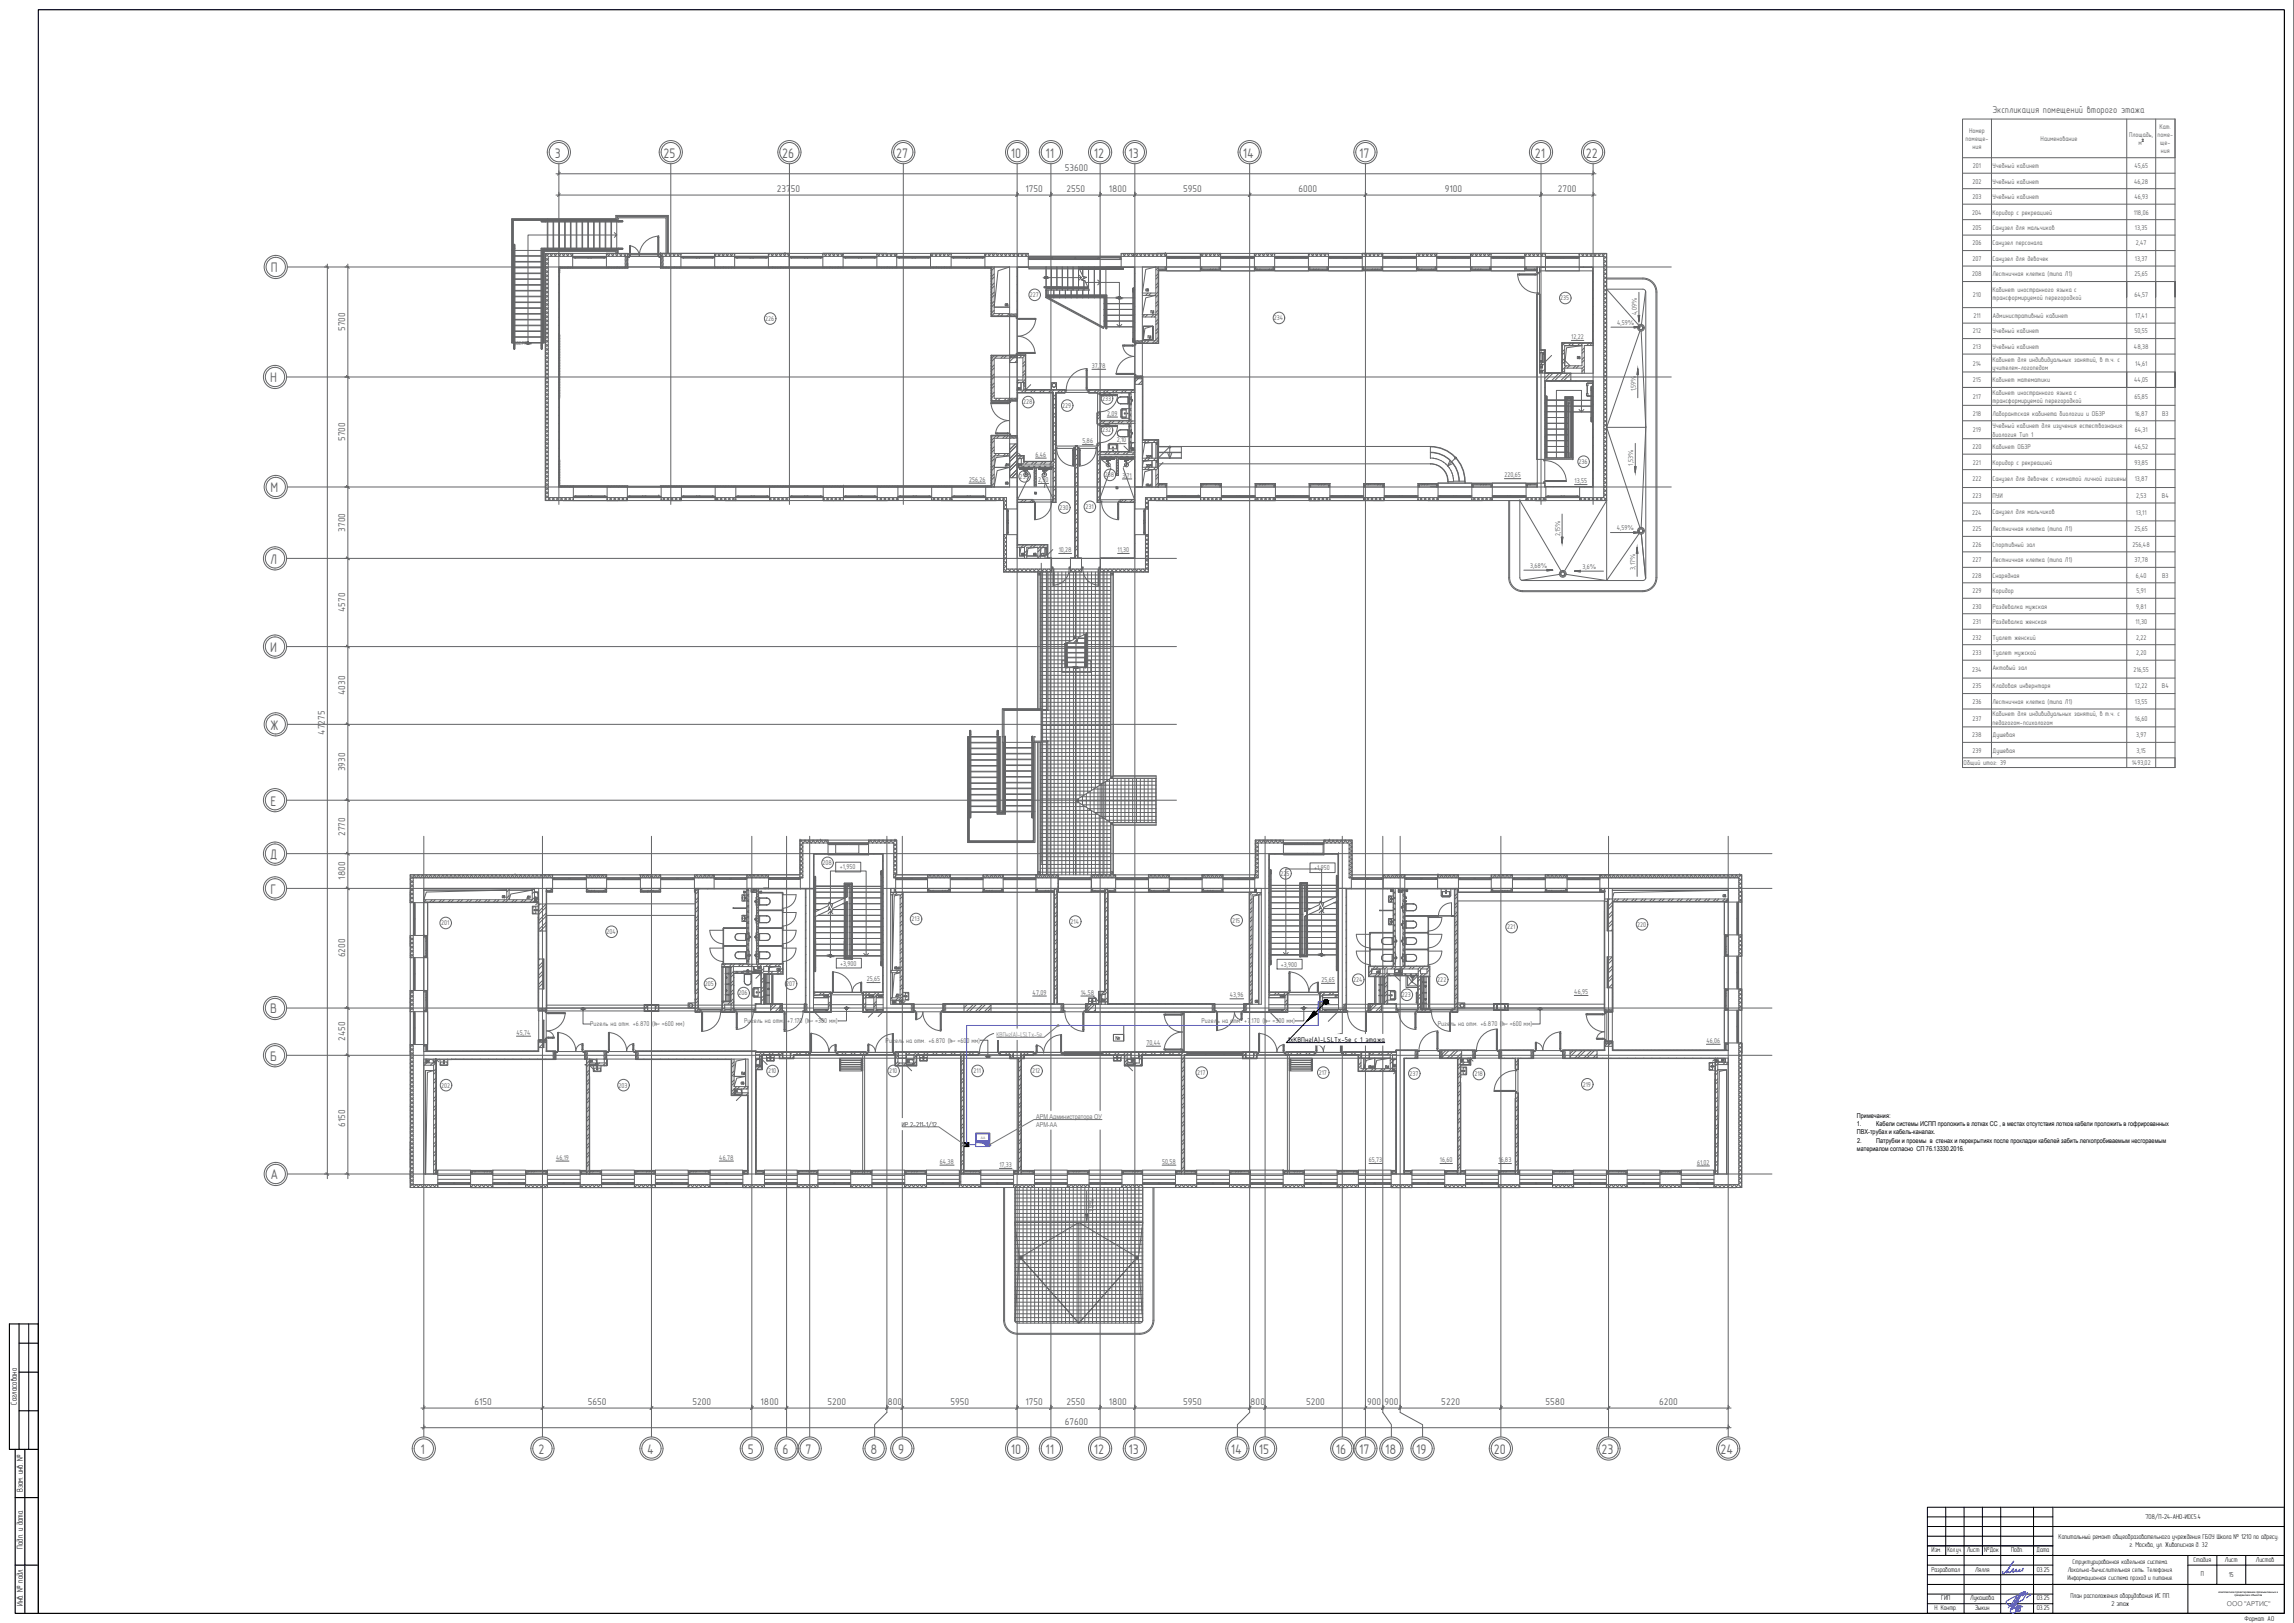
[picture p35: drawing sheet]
<svg xmlns="http://www.w3.org/2000/svg" width="1189mm" height="841mm" viewBox="0 0 1189 841" stroke-linecap="round" stroke-linejoin="round" font-family="sans-serif">
<defs><g id="words">
<g font-size="7.2" fill="#636466">
<text x="288" y="82">3</text>
<text x="344" y="82">25</text>
<text x="405" y="82">26</text>
<text x="464" y="82">27</text>
<text x="524" y="82">10</text>
<text x="542" y="82">11</text>
<text x="567" y="82">12</text>
<text x="585" y="82">13</text>
<text x="644" y="82">14</text>
<text x="704" y="82">17</text>
<text x="795" y="82">21</text>
<text x="822" y="82">22</text>
<text x="140" y="141">П</text>
<text x="140" y="198">Н</text>
<text x="140" y="255">М</text>
<text x="140" y="292">Л</text>
<text x="140" y="338">И</text>
<text x="140" y="378">Ж</text>
<text x="140" y="417">Е</text>
<text x="140" y="445">Д</text>
<text x="140" y="463">Г</text>
<text x="140" y="525">В</text>
<text x="140" y="550">Б</text>
<text x="140" y="611">А</text>
<text x="218" y="754">1</text>
<text x="279" y="754">2</text>
<text x="335" y="754">4</text>
<text x="388" y="754">5</text>
<text x="406" y="754">6</text>
<text x="418" y="754">7</text>
<text x="451" y="754">8</text>
<text x="466" y="754">9</text>
<text x="524" y="754">10</text>
<text x="542" y="754">11</text>
<text x="567" y="754">12</text>
<text x="585" y="754">13</text>
<text x="638" y="754">14</text>
<text x="652" y="754">15</text>
<text x="692" y="754">16</text>
<text x="704" y="754">17</text>
<text x="718" y="754">18</text>
<text x="734" y="754">19</text>
<text x="774" y="754">20</text>
<text x="830" y="754">23</text>
<text x="892" y="754">24</text>
</g>
<g font-size="5.1" fill="#636466">
<text x="1033" y="59">Экспликация помещений второго этажа</text>
<text x="552" y="89">53600</text>
<text x="403" y="100">23750</text>
<text x="531" y="100">1750</text>
<text x="553" y="100">2550</text>
<text x="575" y="100">1800</text>
<text x="613" y="100">5950</text>
<text x="673" y="100">6000</text>
<text x="749" y="100">9100</text>
<text x="807" y="100">2700</text>
<text x="179" y="172" transform="rotate(-90 179 172)">5700</text>
<text x="179" y="229" transform="rotate(-90 179 229)">5700</text>
<text x="179" y="276" transform="rotate(-90 179 276)">3700</text>
<text x="179" y="317" transform="rotate(-90 179 317)">4570</text>
<text x="179" y="360" transform="rotate(-90 179 360)">4030</text>
<text x="168" y="381" transform="rotate(-90 168 381)">47275</text>
<text x="179" y="400" transform="rotate(-90 179 400)">3930</text>
<text x="179" y="433" transform="rotate(-90 179 433)">2770</text>
<text x="179" y="456" transform="rotate(-90 179 456)">1800</text>
<text x="179" y="496" transform="rotate(-90 179 496)">6200</text>
<text x="179" y="540" transform="rotate(-90 179 540)">2450</text>
<text x="179" y="584" transform="rotate(-90 179 584)">6150</text>
<text x="246" y="728">6150</text>
<text x="305" y="728">5650</text>
<text x="359" y="728">5200</text>
<text x="394" y="728">1800</text>
<text x="429" y="728">5200</text>
<text x="460" y="728">800</text>
<text x="493" y="728">5950</text>
<text x="531" y="728">1750</text>
<text x="553" y="728">2550</text>
<text x="575" y="728">1800</text>
<text x="613" y="728">5950</text>
<text x="648" y="728">800</text>
<text x="677" y="728">5200</text>
<text x="708" y="728">900</text>
<text x="717" y="728">900</text>
<text x="747" y="728">5220</text>
<text x="801" y="728">5580</text>
<text x="860" y="728">6200</text>
<text x="552" y="738">67600</text>
</g>
<g font-size="4.4">
<text x="9" y="728" transform="rotate(-90 9 728)">Согласовано</text>
<text x="12" y="773" transform="rotate(-90 12 773)">Взам. инв. №</text>
<text x="12" y="802" transform="rotate(-90 12 802)">Подп. и дата</text>
<text x="12" y="832" transform="rotate(-90 12 832)">Инв. № подл.</text>
</g>
<text font-size="3.9" x="667" y="540">1хКВПнг(А)-LSLTx-5е с 1 этажа</text>
<text font-size="3.8" x="1154" y="832">ООО &quot;АРТИС&quot;</text>
<text font-size="3.7" fill="#767676" x="516" y="537">КВПнг(А)-LSLTx-5е</text>
<g font-size="3.7">
<text x="467" y="584">ИР 2-211-1/12</text>
<text x="1112" y="787">708/П-24-АНО-ИОС5.4</text>
<text x="1067" y="798">Капитальный ремонт общеобразовательного учреждения ГБОУ Школа № 1210 по адресу:</text>
<text x="1104" y="802">г. Москва, ул. Живописная д. 32</text>
<text x="1001" y="804">Изм.</text>
<text x="1009" y="804">Кол.уч.</text>
<text x="1019" y="804">Лист</text>
<text x="1028" y="804">№Док</text>
<text x="1042" y="804">Подп.</text>
<text x="1055" y="804">Дата</text>
<text x="1137" y="809">Стадия</text>
<text x="1153" y="809">Лист</text>
<text x="1169" y="809">Листов</text>
<text x="1001" y="814">Разработал</text>
<text x="1024" y="814">Лялля</text>
<text x="1056" y="814">03.25</text>
<text x="1141" y="817">П</text>
<text x="1155" y="817">15</text>
<text x="1006" y="829">ГИП</text>
<text x="1021" y="829">Лукашова</text>
<text x="1056" y="829">03.25</text>
<text x="1073" y="828">План расположения оборудования ИС ПП.</text>
<text x="1094" y="832">2 этаж</text>
<text x="1003" y="835">Н. Контр.</text>
<text x="1024" y="834">Зыкин</text>
<text x="1056" y="834">03.25</text>
<text x="1163" y="840">Формат A0</text>
</g>
<g font-size="3.6" fill="#636466">
<text x="1020" y="69">Номер</text>
<text x="1103" y="71">Площадь,</text>
<text x="1118" y="71">поме-</text>
<text x="1119" y="67">Кат.</text>
<text x="1019" y="73">помеще-</text>
<text x="1022" y="77">ния</text>
<text x="1058" y="73">Наименование</text>
<text x="1108" y="75">м</text>
<text x="1120" y="75">ще-</text>
<text x="1120" y="79">ния</text>
<text x="1022" y="87">201</text>
<text x="1033" y="87">Учебный кабинет</text>
<text x="1106" y="87">45,65</text>
<text x="1022" y="95">202</text>
<text x="1033" y="95">Учебный кабинет</text>
<text x="1106" y="95">46,28</text>
<text x="1022" y="103">203</text>
<text x="1033" y="103">Учебный кабинет</text>
<text x="1106" y="103">46,93</text>
<text x="1022" y="111">204</text>
<text x="1033" y="111">Коридор с рекреацией</text>
<text x="1106" y="111">118,06</text>
<text x="1022" y="119">205</text>
<text x="1033" y="119">Санузел для мальчиков</text>
<text x="1106" y="119">13,35</text>
<text x="1022" y="127">206</text>
<text x="1033" y="127">Санузел персонала</text>
<text x="1107" y="127">2,47</text>
<text x="1022" y="135">207</text>
<text x="1033" y="135">Санузел для девочек</text>
<text x="1106" y="135">13,37</text>
<text x="1022" y="143">208</text>
<text x="1033" y="143">Лестничная клетка (типа Л1)</text>
<text x="1106" y="143">25,65</text>
<text x="534" y="154">227</text>
<text x="809" y="156">235</text>
<text x="1022" y="154">210</text>
<text x="1033" y="151">Кабинет иностранного языка с</text>
<text x="1033" y="156">трансформируемой перегородкой</text>
<text x="1106" y="154">64,57</text>
<text x="397" y="166">226</text>
<text x="660" y="166">234</text>
<text x="848" y="163" transform="rotate(-90 848 163)">4,09%</text>
<text x="1023" y="165">211</text>
<text x="1033" y="165">Административный кабинет</text>
<text x="1107" y="165">17,41</text>
<text x="838" y="168">4,59%</text>
<text x="1022" y="173">212</text>
<text x="1033" y="173">Учебный кабинет</text>
<text x="1106" y="173">50,55</text>
<text x="814" y="176">12,22</text>
<text x="1022" y="181">213</text>
<text x="1033" y="181">Учебный кабинет</text>
<text x="1106" y="181">48,38</text>
<text x="566" y="191">37,78</text>
<text x="1022" y="189">214</text>
<text x="1033" y="187">Кабинет для индивидуальных занятий, в т.ч. с</text>
<text x="1033" y="192">учителем-логопедом</text>
<text x="1107" y="189">14,61</text>
<text x="848" y="203" transform="rotate(-90 848 203)">1,59%</text>
<text x="1022" y="198">215</text>
<text x="1033" y="198">Кабинет математики</text>
<text x="1106" y="198">44,05</text>
<text x="530" y="210">228</text>
<text x="571" y="208">233</text>
<text x="1022" y="207">217</text>
<text x="1033" y="205">Кабинет иностранного языка с</text>
<text x="1033" y="209">трансформируемой перегородкой</text>
<text x="1106" y="207">65,85</text>
<text x="551" y="211">229</text>
<text x="574" y="215">2,09</text>
<text x="1022" y="215">218</text>
<text x="1033" y="215">Лаборантская кабинета биологии и ОБЗР</text>
<text x="1106" y="215">16,87</text>
<text x="1121" y="215">В3</text>
<text x="1033" y="222">Учебный кабинет для изучения естествознания:</text>
<text x="571" y="224">232</text>
<text x="1022" y="224">219</text>
<text x="1033" y="226">биология Тип 1</text>
<text x="1106" y="224">64,31</text>
<text x="561" y="230">5,86</text>
<text x="579" y="229">2,10</text>
<text x="1022" y="233">220</text>
<text x="1033" y="233">Кабинет ОБЗР</text>
<text x="1106" y="233">46,52</text>
<text x="537" y="237">6,46</text>
<text x="818" y="240">236</text>
<text x="846" y="241" transform="rotate(-90 846 241)">1,53%</text>
<text x="1022" y="241">221</text>
<text x="1033" y="241">Коридор с рекреацией</text>
<text x="1106" y="241">93,85</text>
<text x="502" y="250">256,26</text>
<text x="528" y="248">239</text>
<text x="538" y="250">2,90</text>
<text x="573" y="247">238</text>
<text x="582" y="247">3,71</text>
<text x="780" y="247">220,65</text>
<text x="816" y="250">13,55</text>
<text x="1022" y="249">222</text>
<text x="1033" y="249">Санузел для девочек с комнатой личной гигиены</text>
<text x="1106" y="249">13,87</text>
<text x="562" y="264">231</text>
<text x="1022" y="258">223</text>
<text x="1033" y="258">ПУИ</text>
<text x="1107" y="258">2,53</text>
<text x="1120" y="258">В4</text>
<text x="549" y="264">230</text>
<text x="1022" y="267">224</text>
<text x="1033" y="266">Санузел для мальчиков</text>
<text x="1107" y="267">13,11</text>
<text x="838" y="275">4,59%</text>
<text x="1022" y="275">225</text>
<text x="1033" y="275">Лестничная клетка (типа Л1)</text>
<text x="1106" y="275">25,65</text>
<text x="808" y="278" transform="rotate(-90 808 278)">2,15%</text>
<text x="549" y="286">10,28</text>
<text x="579" y="286">11,30</text>
<text x="1022" y="283">226</text>
<text x="1033" y="283">Спортивный зал</text>
<text x="1105" y="283">256,48</text>
<text x="1022" y="291">227</text>
<text x="1033" y="291">Лестничная клетка (типа Л1)</text>
<text x="1106" y="291">37,78</text>
<text x="793" y="294">3,68%</text>
<text x="820" y="295">3,6%</text>
<text x="847" y="295" transform="rotate(-90 847 295)">3,17%</text>
<text x="1022" y="299">228</text>
<text x="1033" y="299">Снарядная</text>
<text x="1107" y="299">6,40</text>
<text x="1121" y="299">В3</text>
<text x="1022" y="307">229</text>
<text x="1033" y="307">Коридор</text>
<text x="1107" y="307">5,91</text>
<text x="1022" y="315">230</text>
<text x="1033" y="315">Раздевалка мужская</text>
<text x="1107" y="315">9,81</text>
<text x="1022" y="323">231</text>
<text x="1033" y="323">Раздевалка женская</text>
<text x="1107" y="323">11,30</text>
<text x="1022" y="331">232</text>
<text x="1033" y="331">Туалет женский</text>
<text x="1107" y="331">2,22</text>
<text x="1022" y="339">233</text>
<text x="1033" y="339">Туалет мужской</text>
<text x="1107" y="339">2,20</text>
<text x="1033" y="347">Актовый зал</text>
<text x="1022" y="348">234</text>
<text x="1106" y="348">216,55</text>
<text x="1022" y="357">235</text>
<text x="1033" y="357">Кладовая инвернтаря</text>
<text x="1106" y="357">12,22</text>
<text x="1120" y="357">В4</text>
<text x="1022" y="365">236</text>
<text x="1033" y="365">Лестничная клетка (типа Л1)</text>
<text x="1106" y="365">13,55</text>
<text x="1033" y="371">Кабинет для индивидуальных занятий, в т.ч. с</text>
<text x="1022" y="373">237</text>
<text x="1033" y="376">педагогом-психологом</text>
<text x="1106" y="373">16,60</text>
<text x="1022" y="382">238</text>
<text x="1033" y="382">Душевая</text>
<text x="1107" y="382">3,97</text>
<text x="1022" y="390">239</text>
<text x="1033" y="390">Душевая</text>
<text x="1107" y="390">3,15</text>
<text x="1018" y="397">Общий итог: 39</text>
<text x="1105" y="397">1493,02</text>
<text x="426" y="448">208</text>
<text x="435" y="451">+1,950</text>
<text x="664" y="454">225</text>
<text x="681" y="451">+1,950</text>
<text x="229" y="480">201</text>
<text x="472" y="477">213</text>
<text x="555" y="479">214</text>
<text x="639" y="478">215</text>
<text x="314" y="484">204</text>
<text x="781" y="482">221</text>
<text x="848" y="480">220</text>
<text x="435" y="500">+3,900</text>
<text x="664" y="501">+3,900</text>
<text x="449" y="508">25,65</text>
<text x="685" y="509">25,65</text>
<text x="701" y="509">224</text>
<text x="745" y="509">222</text>
<text x="365" y="511">205</text>
<text x="383" y="516">206</text>
<text x="407" y="511">207</text>
<text x="535" y="515">47,09</text>
<text x="560" y="515">14,58</text>
<text x="816" y="515">46,95</text>
<text x="637" y="517">43,96</text>
<text x="727" y="517">223</text>
<text x="306" y="532">Ригель на отм. +6.870 (h =600 мм)</text>
<text x="386" y="530">Ригель на отм. +7.170 (h</text>
<text x="422" y="530">=300 мм)</text>
<text x="623" y="530">Ригель на отм. +7.170 (h</text>
<text x="659" y="530">=300 мм)</text>
<text x="745" y="532">Ригель на отм. +6.870 (h =600 мм)</text>
<text x="268" y="536">45,74</text>
<text x="459" y="540">Ригель</text>
<text x="470" y="540">на отм. +6.870 (h =600 мм)</text>
<text x="594" y="541">70,44</text>
<text x="884" y="540">46,06</text>
<text x="398" y="556">210</text>
<text x="461" y="556">210</text>
<text x="505" y="556">211</text>
<text x="535" y="556">212</text>
<text x="620" y="557">217</text>
<text x="683" y="557">217</text>
<text x="730" y="558">237</text>
<text x="764" y="558">218</text>
<text x="229" y="564">202</text>
<text x="321" y="564">203</text>
<text x="820" y="563">219</text>
<text x="288" y="601">46,19</text>
<text x="373" y="601">46,78</text>
<text x="487" y="603">64,38</text>
<text x="518" y="605">17,33</text>
<text x="602" y="603">50,58</text>
<text x="709" y="602">65,73</text>
<text x="746" y="602">16,60</text>
<text x="777" y="602">16,83</text>
<text x="879" y="603">61,02</text>
<text x="567" y="628" transform="rotate(-90 567 628)">1,5%</text>
</g>
<g font-size="3.5" fill="#767676">
<text x="537" y="580">АРМ Администратора ОУ</text>
<text x="537" y="584">АРМ-АА</text>
</g>
<g font-size="3.5">
<text x="962" y="579">Примечания:</text>
<text x="962" y="584">1.</text>
<text x="962" y="588">ПВХ-трубах и кабель-каналах.</text>
<text x="972" y="584">Кабели системы ИСПП проложить в лотках СС , в местах отсутствия лотков кабели проложить в гофрированных</text>
<text x="962" y="592">2.</text>
<text x="972" y="592">Патрубки и проемы в стенах и перекрытиях после прокладки кабелей забить легкопробиваемым несгораемым</text>
<text x="962" y="596">материалом согласно СП 76.13330.2016.</text>
<text x="1072" y="815">Локально-вычислительная сеть. Телефония.</text>
<text x="1074" y="811">Структурированная кабельная система.</text>
<text x="1071" y="819">Информационная система проход и питание.</text>
</g>
<text font-size="2.9" fill="#636466" x="266" y="179">ВВЕРХ</text>
<text font-size="2.8" x="578" y="539">№</text>
<g font-size="2" fill="#636466">
<text x="339" y="531">риг .</text>
<text x="419" y="530">риг .</text>
<text x="656" y="530">риг .</text>
<text x="779" y="531">риг .</text>
<text x="493" y="540">риг .</text>
</g>
<text font-size="2" fill="#767676" x="508" y="590">АА</text>
<g font-size="1.4">
<text x="1150" y="825">комплексное проектирование промышленных и</text>
<text x="1158" y="827">гражданских объектов</text>
</g>
</g></defs>
<g fill="none" stroke="#636466" stroke-width=".52">
<path d="M1032 62v84M1102 62v84M1117 62v84M1017 98h110M1017 90h110M1017 82h110M1017 114h110M1017 106h110M523 138l-6 2-2 19h8M1017 138h110M1017 130h110M1017 122h110"/>
<path d="M521 157v2zM522 158h.1M522 158v-1v2v-1M1017 154v-8v47h110v-47v8M1017 159h110M1017 146h110zM1017 146v-84h110v84M1032 154v-8v47M1102 154v-8v47M1117 154v-8v47M820 179l-8 1-1 10M1017 175h110"/>
<path d="M1017 167h110M807 193h.1M811 193h3M817 185h1v1zM818 185h1M819 185h.1M819 185l-1 1h1M819 185v1M819 186h.1M1017 183h110M1017 201v-8v205h110M1017 218h110"/>
<path d="M1017 210h110M1017 201h110zM1032 201v-8v200M1102 201v-8v205M1117 201v-8v205M1127 201v-8v205M570 237l6 5M588 237l-6 5M592 237l1-7 4-1v8M594 236h1v1h-1M594 237h1M595 237h1"/>
<path d="M595 237v-1l1 1M596 237v-1v1l1-1v1M612 232v6M741 232v6M1017 235h110M1017 227h110M527 241l6 5M533 247l-6 12M540 247l6 12M546 241l-6 5M576 243l-6 16M582 243l6 16"/>
<path d="M592 242l1-3h4v3M592 252l1-8 4-1v9M594 241h1v1h-1M594 241h1M595 241h1l-1 1zM596 242v-1h1v1M741 240a9 9 0 0 1 9 10h3M759 250h.1M1017 253h110M1017 243h110M1017 278h110M1017 270h110"/>
<path d="M1017 261h110M528 284v4h3M529 287h1v1zM530 287h.1M530 287l1 1M531 287h.1M531 287h-1M531 287h-1v1h1M531 288h.1M531 284h-2l-1 4M536 287v1zM536 287h1"/>
<path d="M537 287v1M537 287h.1M537 287h-1v1h1M537 288h.1M538 284h-5l-1 4h6M540 292v155M1017 294h110M1017 286h110M1017 318h110M1017 310h110M1017 302h110M1017 334h110"/>
<path d="M1017 326h110M552 342h-2v6h15v-6h-2M1017 359h110M1017 351h110M1017 342h110M1017 377h110M1017 367h110M1017 393h110v5M1017 385h110M423 459h15M283 524h109M283 521h109"/>
<path d="M422 521h36M422 524h36M658 521h36M658 524h36M723 520h109M723 523h109M392 548h332M392 545h332"/>
<circle cx="538" cy="298" r=".5"/>
<circle cx="576" cy="298" r=".5"/>
<circle cx="576" cy="403" r=".5"/>
<circle cx="576" cy="427" r=".5"/>
<circle cx="538" cy="452" r=".5"/>
<circle cx="576" cy="452" r=".5"/>
</g>
<path d="M1127 62v20" fill="none" stroke="#636466" stroke-width=".52"/>
<path d="M1110 72h1l-1 1h1" fill="none" stroke="#636466" stroke-width=".52"/>
<g fill="none" stroke="#636466" stroke-width=".52">
<path d="M283 131v128h237v37h25v-1h-23v-18M283 131h42v7M283 140h.1M283 134h.1M283 140l1 1M283 136l1 1M283 133l1 2M283 131l1 2M284 133h86M284 133v125h238M284 136l-1 2 1 1M284 134l-1 1"/>
<path d="M284 138l-1 2M285 131l-2 2M285 131l1 2M287 131l-2 2M287 131l1 2M287 131h.1M289 131l-2 2M289 131l2 2M289 131h1M290 138h80M291 131l-2 2M291 131l2 2"/>
<path d="M293 131l-1 2M293 131l2 2M294 131h.1M295 131l-1 2M295 131l2 2M297 132l-1 1M297 131v7M314 131v7M314 131l2 2M316 131l-1 2M317 131l1 2M318 131l-1 2"/>
<path d="M319 131l1 2M321 131l-2 2M321 131l1 2M323 131l-2 2M323 131l1 2M325 131l-2 2M325 131v1M342 131h.1M342 131h191v7h-6v26h-4M342 131v7M342 132l2 1M344 131h.1"/>
<path d="M344 131l-2 2M344 131l2 2M346 131l-1 2M346 131l2 2M348 131h.1M348 131l-1 2M348 131l2 2M350 131l-1 2M351 131l1 2M352 131l-1 2M353 131v1M353 131v7"/>
<path d="M370 131v7M370 132l1 1M372 131l-2 1M372 131l1 2M372 131h.1M374 131l-2 2M374 131l1 2M376 131l-2 2M376 131l1 2M378 131l-2 2M378 131l2 2M380 131l-2 2"/>
<path d="M380 131l1 1M381 131v7h-11M381 133h.1M398 133h-28h461v125M398 131v7M398 132l1 1M399 131l-1 1M399 131l2 2M401 131h.1M401 131l-1 2M401 131l2 2M403 131l-1 2"/>
<path d="M404 131l1 2M405 131l-1 2M406 131l1 2M407 131h.1M408 131l-2 2M408 131l1 1M409 131v7M409 132l-1 1M426 131v7M427 131l-1 1M427 131l1 2M429 131l-2 2"/>
<path d="M429 131l2 2M431 131l-2 2M431 131l2 2M433 131l-1 2M433 131l2 2M434 131h.1M435 131l-1 2M435 131l2 2M437 132l-1 1M437 131v7M456 133l-2-2v7M456 131l-1 2"/>
<path d="M457 131l1 2M458 131l-1 2M459 131l1 2M461 131l-2 2M461 131l1 2M463 131l-2 2M463 131l1 2M463 133l2-2v7M465 132h.1M482 131v7M482 132l2 1M484 131l-2 2"/>
<path d="M484 131l2 2M486 131l-1 2M486 131l2 2M487 131h.1M488 131h.1M488 131l-1 2M488 131l2 2M490 131l-1 2M491 131l1 2M492 131l-1 2M493 131v1M493 131v7"/>
<path d="M510 131v7h-129M510 132h.1M510 132l1 1M512 131l-2 1M512 131l1 2M514 131l-2 2M514 131l1 2M515 138h8v25M516 131l-2 2M516 131l1 2M516 131h.1M518 131l-2 2"/>
<path d="M518 131l2 2M519 131h.1M520 131l-1 2M520 131l2 2M522 131l-1 2M522 131l2 2M524 131l-1 2M524 131l2 2M525 131h.1M526 131l-1 2M527 131l1 2M528 132h.1"/>
<path d="M528 131l-1 2M529 131l1 2M531 131l-2 2M531 131l1 2M533 131h.1M533 131l-2 2M581 133h.1M582 131l-1 1M582 131l1 2M584 131l-2 2M584 131l1 2M586 131l-2 2"/>
<path d="M586 131l1 2M588 132l-2 1M588 132h.1M588 131v1M588 131l2 2M590 131l-1 2M590 131l2 2M591 133l1-2 2 2M594 131l-1 2M594 131l2 2M596 131l-1 2M597 131l1 2"/>
<path d="M599 131l-2 2M599 131l1 2M599 138h-7v14M600 138h4M601 131l-2 2M601 131l1 2M603 131l-2 2M603 131l1 2M604 131h.1M605 132l-2 1M605 131v7M622 131v7"/>
<path d="M622 132h.1M622 131l2 2M623 138h9M624 131l-2 2M624 131h.1M624 131l2 2M626 131l-1 2M626 131l2 2M628 131l-1 2M628 131l2 2M630 131l-1 2M631 131l1 2"/>
<path d="M631 131h.1M632 131l-1 2M633 131v7M650 131v7M650 132l1 1M651 138h9M652 131l-2 2M652 131l1 2M652 131h.1M654 131l-2 2M654 131l1 2M655 131h.1"/>
<path d="M656 131l-2 2M656 131l1 2M658 131l-2 2M658 131l2 2M659 131h.1M660 131l-1 2M660 131l1 1M661 131v7M678 131v7M678 132l1 1M679 138h9M679 131l-1 1"/>
<path d="M679 131l2 2M681 131l-1 2M681 131l2 2M683 131h.1M683 131l-1 2M684 131l1 2M684 131h.1M685 131l-1 2M686 131l1 2M688 131l-2 2M688 131v1M688 131v7"/>
<path d="M688 133h.1M706 131v7M706 133h.1M706 132h.1M707 131l-1 1M707 138h9M707 131l1 2M707 131h.1M709 131l-2 2M709 131l2 2M711 131l-2 2M711 131l2 2"/>
<path d="M712 131h.1M713 131l-1 2M713 131l2 2M715 131l-1 2M715 131l2 2M717 132l-1 1M717 131v7M734 131v7M734 132h.1M734 131v1M734 131l2 2M735 138h9"/>
<path d="M736 131h.1M736 131l-1 2M737 131l1 2M738 131l-1 2M739 131l1 2M741 131l-2 2M741 131l1 2M743 131l-2 2M743 131l1 2M745 132l-2 1M745 131v7M763 138h9"/>
<path d="M764 133l-2-2v7M764 131l-2 2M764 131l2 2M765 131h.1M766 131l-1 2M766 131l2 2M768 131l-1 2M768 131l2 2M770 131l-1 2M771 131l1 2M772 131l-1 2M773 131v7"/>
<path d="M790 131v7M790 132l1 1M791 131h.1M792 131l-2 2M792 131l1 2M794 131l-2 2M794 131l1 2M796 131l-2 2M796 131l1 2M797 138v1M798 138v44M798 131l-2 2"/>
<path d="M798 131l2 2M799 131h.1M800 131l-1 2M800 131l1 1M801 132h.1M801 131v7h-10M801 133h.1M818 131v7h8M818 133h1M818 132h.1M819 131h.1M819 131l-1 1"/>
<path d="M819 131l2 2M821 131l-1 2M821 131l2 2M823 131l-1 2M824 131l1 2M825 131l-1 2M826 131l1 2M827 131h.1M828 131l-2 2M828 131l1 2M829 131h.1M830 131l-2 2"/>
<path d="M830 131l3 3M831 139l2 1M831 137l2 1M831 135l2 1M832 131l-2 2M832 131l1 1M833 133l-2 1M833 137l-2 1M833 135l-2 1M833 139l-2 2M833 136h.1M833 134h.1"/>
<path d="M833 139h.1M833 133h.1M283 148h.1M283 159l1 1M283 157l1 1M283 155l1 1M283 153l1 1M283 150l1 2M283 148l1 2M283 146l1 2M283 144l1 2M283 142l1 1"/>
<path d="M284 140l-1 2M284 142l-1 2M284 144l-1 2M284 147l-1 1M284 149l-1 1M284 151l-1 1M284 153l-1 1M284 155l-1 2M284 157l-1 2M284 159l-1 2M592 153v10M797 140v1"/>
<path d="M797 142v10M797 141h1M797 152h1M831 143l2 2h18a7 7 0 0 1 7 6v148a7 7 0 0 1-7 7h-62a7 7 0 0 1-7-7v-40M831 158l2 2M831 156l2 1M831 154l2 1M831 152l2 1M831 150l2 1M831 147l2 2M831 145l2 2M831 141l2 2"/>
<path d="M833 141l-2 2M833 145l-2 2M833 150l-2 1M833 158l-2 2M833 143l-2 2M833 148l-2 1M833 152l-2 1M833 154l-2 1M833 156l-2 2M833 147h.1M833 158h.1M833 145h.1"/>
<path d="M833 150h.1M833 156h.1M833 150h18h1l1 1v149l-2 1h-63v-2v-40h-6v40a7 7 0 0 0 7 8h62a7 7 0 0 0 8-8M833 144h18a7 7 0 0 1 8 7M859 151v148M283 162h.1M283 170h.1M283 178l1 2M283 176l1 1M283 174l1 1M283 172l1 1M283 170l1 1"/>
<path d="M283 167l1 2M283 165l1 2M283 163l1 2M283 161l1 2M284 161l-1 2M284 164l-1 1M284 166l-1 1M284 168l-1 1M284 170l-1 1M284 172l-1 2M284 174l-1 2M284 176l-1 2"/>
<path d="M284 178l-1 2M523 164v20M527 165v18M588 179v15M592 164v13M826 178v15h-5M831 179l2 2M831 177l2 2M831 175l2 1M831 173l2 1M831 171l2 1M831 169l2 1"/>
<path d="M831 167l2 1M831 164l2 2M831 162l2 2M831 160l2 2M833 171l-2 1M833 175l-2 2M833 160l-2 2M833 162l-2 2M833 164l-2 2M833 167l-2 1M833 169l-2 1M833 173l-2 1"/>
<path d="M833 177l-2 2M833 179l-2 2M833 169h.1M833 161h.1M833 167h.1M833 172h.1M833 178h.1M833 168h.1M833 177h.1M283 184h.1M283 192h.1M283 199l1 2"/>
<path d="M283 197l1 2M283 195l1 1M283 193l1 1M283 191l1 1M283 189l1 1M283 187l1 1M283 184l1 2M283 182l1 2M283 180l1 2M284 181l-1 1M284 183l-1 1M284 185l-1 1"/>
<path d="M284 187l-1 1M284 189l-1 2M284 191l-1 2M284 193l-1 2M284 195l-1 2M284 198l-1 1M284 200l-1 1M523 186v20M523 188h4M527 185v12M527 198v4M592 199h-4v3"/>
<path d="M798 192v1h3v45M798 183v5M798 189v2M811 193h9M814 193v4M826 197v55h-7v7M831 198l2 2M831 196l2 2M831 194l2 2M831 192l2 1M831 190l2 1M831 188l2 1"/>
<path d="M831 186l2 1M831 183l2 2M831 181l2 2M833 188l-2 1M833 181l-2 2M833 184l-2 1M833 186l-2 1M833 190l-2 1M833 192l-2 2M833 194l-2 2M833 196l-2 2M833 198l-2 2"/>
<path d="M833 180h.1M833 192h.1M833 183h.1M833 190h.1M833 195h.1M833 186h.1M833 199h.1M833 191h.1M283 217h.1M283 218l1 2M283 216l1 2M283 214l1 2"/>
<path d="M283 212l1 1M283 210l1 1M283 208l1 1M283 206l1 1M283 203l1 2M283 201l1 2M284 202l-1 1M284 204l-1 1M284 206l-1 2M284 208l-1 2M284 210l-1 2M284 212l-1 2"/>
<path d="M284 214l-1 2M284 217l-1 1M284 219l-1 1M523 208v17M523 208h4M527 204v22h-4M588 203v15M588 219v15M831 220l2 1M831 217l2 2M831 215l2 2M831 213l2 2"/>
<path d="M831 211l2 2M831 209l2 1M831 207l2 1M831 205l2 1M831 203l2 1M831 200l2 2M833 201l-2 1M833 205l-2 1M833 218l-2 1M833 203l-2 1M833 207l-2 1M833 209l-2 2"/>
<path d="M833 211l-2 2M833 213l-2 2M833 215l-2 2M833 220l-2 1M833 203h.1M833 214h.1M833 201h.1M833 206h.1M833 212h.1M833 217h.1M283 229h.1M283 227l1 1"/>
<path d="M283 240l1 1M283 237l1 2M283 235l1 2M283 233l1 2M283 231l1 2M283 229l1 1M283 225l1 1M283 223l1 1M283 220l1 2M284 221l-1 1M284 223l-1 1M284 225l-1 2"/>
<path d="M284 227l-1 2M284 229l-1 2M284 231l-1 2M284 234l-1 1M284 236l-1 1M284 238l-1 1M284 240l-1 1M523 236v16h-8M523 226h.1M523 227v8M523 230h4M527 237v4"/>
<path d="M588 235v1M592 228v-50h-4v-40h-7v-7h252v128h-149M592 229v8M592 239v3M800 238h-3v13M801 239v11M831 239l2 1M831 237l2 1M831 234l2 2M831 232l2 2M831 230l2 2M831 228l2 2"/>
<path d="M831 226l2 1M831 224l2 1M831 222l2 1M833 226l-2 2M833 230l-2 2M833 222l-2 1M833 224l-2 1M833 228l-2 2M833 232l-2 2M833 235l-2 1M833 237l-2 1M833 239l-2 1"/>
<path d="M833 225h.1M833 236h.1M833 223h.1M833 228h.1M833 234h.1M833 239h.1M833 233h.1M833 221h.1M833 235v1M833 227h.1M283 251v1M283 259h.1"/>
<path d="M283 257l2 2M283 254l1 2M283 252l1 2M283 250l1 2M283 248l1 2M283 246l1 1M283 244l1 1M283 242l1 1M284 242l-1 2M284 244l-1 2M284 246l-1 2M284 248l-1 2"/>
<path d="M284 251l-1 1M284 253l-1 1M284 255l-1 1M284 257l-1 1M285 258l-1 1M286 258l2 1M287 259h.1M287 258l-1 1M288 258l2 1M290 258l-2 1M290 252h.1M290 252h224"/>
<path d="M290 258l2 1M291 259h.1M292 258l-2 1M292 258l2 1M294 258l-2 1M295 258l1 1M296 258l-2 1M297 258h.1M297 259h.1M297 252v7M315 252v7M315 259h.1"/>
<path d="M315 258h.1M316 259h.1M316 258l1 1M317 258l-1 1M318 258l1 1M319 258l-1 1M320 258l2 1M321 258l-1 1M322 258l2 1M324 258l-2 1M324 258l1 1M325 252v7"/>
<path d="M325 258l-1 1M343 252v7M343 259h.1M343 258l2 1M344 259h.1M345 258l-2 1M345 258l2 1M347 258l-2 1M348 258l1 1M349 258l-2 1M350 258l1 1M351 258l-1 1"/>
<path d="M352 258l1 1M353 259h.1M353 252v7M353 258l-1 1M371 252v7M371 258l1 1M372 259h.1M372 258l-1 1M373 258l2 1M374 258l-1 1M375 258l2 1M377 258l-2 1"/>
<path d="M377 258l2 1M379 258l-2 1M379 258l2 1M381 258l-2 1M381 252v7M399 252v7M399 258l1 1M399 259h.1M400 258l-1 1M401 258l1 1M402 258l-2 1M403 258l1 1"/>
<path d="M404 258l-1 1M405 258l1 1M406 258l-1 1M407 259h.1M407 258l2 1M408 258l-1 1M409 259h.1M409 258h.1M409 252v7M427 252v7M427 258l1 1M427 259h.1"/>
<path d="M427 258v1M428 258l2 1M430 258l-2 1M430 258l2 1M432 258l-2 1M432 258l2 1M434 258l-2 1M435 258l1 1M435 259h.1M436 258l-2 1M437 258h.1M437 259h.1"/>
<path d="M437 252v7M455 252v7M455 259h.1M455 258h.1M456 258l1 1M457 258l-1 1M458 258l2 1M459 258l-1 1M460 258l2 1M461 258l-1 1M462 258l2 1M463 259h.1"/>
<path d="M464 258l-2 1M464 258l1 1M465 252v7M465 258l-1 1M483 252v7M483 259h.1M483 258l2 1M485 258l-2 1M485 258l2 1M487 258l-2 1M488 258l1 1M489 258l-2 1"/>
<path d="M490 258l1 1M490 259h.1M491 258l-1 1M492 258l1 1M493 258l-1 1M493 259h.1M493 252v7M511 252v7M511 258l1 1M512 258l-1 1M513 258l2 1M514 258l-1 1"/>
<path d="M515 258l2 1M517 258l-2 1M517 258l2 1M519 259h.1M519 258l-2 1M519 258l3 2M521 258l-2 1M522 258h.1M522 258v6M522 259l-2 2 2 1M523 248h4M588 252h11"/>
<path d="M592 243v9M594 258v6M594 258h179M594 260l1 1M594 258l1 1M595 258l-1 1M595 260l-1 1M595 259v37h-25v-1h24v-18M596 258l1 1M597 258l-1 1M598 258l1 1M599 258l-1 1"/>
<path d="M600 258l2 1M600 252h4M601 258l-1 1M602 259h.1M602 258l2 1M604 258l-2 1M604 259h.1M604 258h1M605 259h-1M605 252v7M622 252v7M622 259h1"/>
<path d="M623 258h-1M623 252h9M623 258l2 1M625 258l-2 1M626 258l1 1M627 258l-2 1M628 258l1 1M629 259h.1M629 258l-2 1M630 258l1 1M630 259h.1M631 258l-1 1"/>
<path d="M632 258l1 1M633 252v7M633 258l-1 1M650 252v7M651 258l1 1M651 252h9M652 258l-1 1M653 258l2 1M654 258l-1 1M655 258l2 1M657 258l-2 1M657 259h.1"/>
<path d="M657 258l2 1M659 258l-2 1M661 258l-2 1M661 252v7l-2-1M678 252v7h-83M679 258l1 1M679 252h9M679 259h.1M680 258l-2 1M681 258l1 1M681 259h.1M682 258l-1 1"/>
<path d="M683 258l1 1M684 258l-1 1M685 258l1 1M686 258l-1 1M687 258l2 1M688 258l-1 1M689 258h.1M689 259h.1M689 252v7M707 252v7M707 259h.1M707 258l1 1"/>
<path d="M707 258v1M707 252h10M708 258l2 1M709 259h.1M710 258l-2 1M710 258l2 1M712 258l-2 1M712 258l2 1M714 258l-2 1M715 258l1 1M716 258l-2 1M717 258v1"/>
<path d="M717 252v7M735 252v7M735 259h.1M735 258h.1M736 252h9M736 258l1 1M737 258l-1 1M738 258l1 1M739 258l-1 1M740 258l2 1M741 258l-1 1M742 258l2 1"/>
<path d="M744 258l-2 1M744 258l1 1M745 252v7M745 258l-1 1M763 252v7M763 258l2 1M764 252h9M765 258l-2 1M766 258l1 1M767 258l-2 1M768 258l1 1M769 258l-2 1"/>
<path d="M770 258l1 1M771 258l-1 1M773 259h.1M773 258l-1 1M773 252v7l-1-1M774 258h15M791 258h40M791 252v7M791 259h.1M791 258l1 1M792 258l-1 1M793 258l2 1"/>
<path d="M794 258l-1 1M795 258l2 1M797 258l-2 1M797 251v1h-5M797 250h3M797 258l2 1M799 258l-2 1M799 258l2 1M801 250v2v7M801 258l-2 1M819 258l1 1M820 258l-1 1"/>
<path d="M821 258l1 1M822 258l-2 1M823 258l1 1M824 259h.1M824 258l-1 1M825 258l1 1M826 259h.1M826 258l-1 1M827 258l2 1M828 258l-1 1M829 258l2 1M830 258l-1 1"/>
<path d="M831 259h.1M831 258l2 1M831 256l2 1M831 253l2 2M831 251l2 2M831 249l2 2M831 247l2 2M831 245l2 1M831 243l2 1M831 241l2 1M833 251l-2 2M833 245l-2 2"/>
<path d="M833 247l-2 2M833 256l-2 1M833 241l-2 1M833 243l-2 1M833 249l-2 2M833 254l-2 1M833 247h.1M833 259h.1M833 245h.1M833 251h.1M833 257h.1M833 255h.1"/>
<path d="M833 258l-2 1M520 277h7v5M521 277l-1 1 2 1M522 261l-2 2 1 1M522 278l-2 2 2 1M522 263l-1 1M527 260v4h-7M588 260v4h7M594 279l1 2M594 262l1 2M594 277l1 1M595 277l-1 1"/>
<path d="M595 262l-1 1M595 279l-1 1M595 277h-7v12h-31M520 286l2 2M522 282l-2 2 2 2M522 285l-2 1M522 293l-2 2 2 1M522 280l-2 2 2 1M522 287l-2 1 2 2M522 289l-2 1 2 2M522 291l-2 1 2 2M522 295l-2 1"/>
<path d="M522 295l2 1M524 295l-1 1M525 295l1 1M526 296h.1M526 295l-1 1M527 295l1 1M527 284v5h4M528 296h.1M528 295l-1 1M529 295l1 1M530 295l-1 1M531 295l1 1"/>
<path d="M532 289h6M533 295l-2 1M533 295l2 1M535 295l-2 1M535 295l2 1M536 296h.1M537 295l-2 1M537 295l2 1M539 295l-2 1M539 289h3M539 295l2 1M540 296h.1"/>
<path d="M541 295l-1 1M542 295l1 1M543 289h12v5M543 295l-1 1M544 295l1 1M545 296h.1M545 289v5M545 295l-1 1M546 295h8M555 295h5v1h-5zM555 295l1 1M556 295l-1 1"/>
<path d="M556 295l2 1M558 295l-1 1M559 295l1 1M560 295l-1 1M560 289v5M561 295h8M570 289v5M570 296h.1M570 296h1M571 295h-1M571 295l2 1M573 295l-2 1"/>
<path d="M573 295l2 1M575 295l-1 1M576 295l1 1M577 295l-1 1M578 295l1 1M578 296h.1M579 295l-1 1M580 295l1 1M581 295l-1 1M582 295l1 1M583 295l-1 1M584 295l2 1"/>
<path d="M586 295l-2 1M586 295l2 1M588 295l-2 1M588 295l2 1M589 296h.1M590 295l-2 1M590 295l2 1M592 295l-2 1M592 296h.1M593 295l1 1M594 294l1 1M594 292l1 1"/>
<path d="M594 290l1 1M594 287l1 2M594 285l1 2M594 283l1 2M594 281l1 2M595 285l-1 2M595 287l-1 2M595 290l-1 1M595 296h.1M595 295h.1M595 281l-1 2M595 283l-1 2"/>
<path d="M595 292l-1 1M595 294l-2 2M595 287h.1M415 435h50v18h-1M415 435v20h1M415 435h.1M415 439l1 2M415 437l1 2M415 435l1 2M415 435v1M416 437l-1 1M416 437h47v18h1"/>
<path d="M416 439l-1 1M416 437v18M417 435l1 2M418 435l-2 2M419 435l2 2M420 435l-2 2M421 435l2 2M422 435l-2 2M423 435l2 2M424 435l-2 2M425 435h.1M425 435l2 2"/>
<path d="M426 435l-1 2M428 435l1 2M428 435l-1 2M429 435v2M429 438v4M429 436v1M450 438v4h8M450 435v2M450 437h.1M451 435l1 2M451 435l-1 2M453 435l1 2"/>
<path d="M454 435l-2 2M455 435l2 2M456 435l-2 2M457 435l2 2M458 435l-2 2M459 435l2 2M460 435l-2 2M461 435l2 2M462 435l-1 2M463 439l2 2M463 437l2 2M464 435l1 1"/>
<path d="M464 435h.1M464 435l-1 2M465 437h.1M465 437l-2 1M465 439l-2 2M651 437h.1M651 440l1 1M651 435v1l1 1M652 438l-1 2M652 435l2 2M653 435l-2 3 1 1M655 435l1 2"/>
<path d="M655 435l-1 2M657 435l1 2M657 435l-1 2M659 435l1 2M659 435l-1 2M661 435l1 2M661 435l-1 2M663 435l1 2M664 435l-2 2M665 436l-1 1M665 435v2M665 438v4"/>
<path d="M678 437h.1M681 437h.1M686 437h.1M686 435v2M686 438v4M686 435l2 2M687 435l-1 1M688 435l2 2M689 435l-1 2M689 435h.1M691 435l1 2M691 435l-1 2"/>
<path d="M693 435l1 2M693 435l-1 2M695 435l1 2M695 435l-1 2M697 435l1 2M698 435l-2 2M699 435l2 2M699 440l2 1M699 438l2 1M700 435l-2 2M701 439l-2 1M701 436l-2 2"/>
<path d="M213 456h.1M213 458l1 2M213 456l1 1M213 454l1 1M213 453v1M214 455h72v5M214 455h72v-2h-73v162h183v-7M214 455v13M214 456l-1 2M214 458l-1 2M214 453l2 2M215 453l-2 3"/>
<path d="M216 453l2 2M217 453l-1 2M217 453h.1M219 453l1 2M219 453l-1 2M221 453l1 2M221 453l-1 2M223 453l1 2M223 453l-1 2M225 453l1 2M226 453l-2 2M227 453l2 2"/>
<path d="M228 453l-2 2M229 453l2 2M230 453l-2 2M231 453h.1M231 453l2 2M232 453l-2 2M233 453l2 2M234 453l-1 2M236 453l1 2M236 453l-1 2M237 453h.1M238 453l1 2"/>
<path d="M238 453l-1 2M239 453h.1M240 453l1 2M240 453l-1 2M241 453h.1M242 453l1 2M243 453l-2 2M244 453l2 2M245 453l-2 2M246 453l2 2M247 453l-2 2M248 453l2 2"/>
<path d="M249 453l-2 2M249 453h.1M250 453l2 2M251 453l-1 2M252 453l2 2M253 453l-1 2M255 453l1 2M255 453l-1 2M256 453h.1M257 453l1 2M257 453l-1 2M259 453l1 2"/>
<path d="M260 453l-2 2M261 453l1 2M262 453l-2 2M263 453l2 2M264 453l-2 2M265 453l2 2M266 453l-2 2M267 453h.1M267 453l2 2M268 453l-1 2M269 453h.1M269 453l2 2"/>
<path d="M270 453h.1M270 453l-1 2M272 453l1 2M272 453l-1 2M274 453l1 2M274 453l-1 2M276 453l1 2M276 453l-1 2M277 453h.1M278 453l1 2M279 453l-2 2M280 453l2 2"/>
<path d="M281 453l-2 2M282 453l2 2M283 453l-2 2M284 453h.1M284 453l2 2M285 453l-2 2M286 454v1M286 455h18M304 454l1 1M304 453v1M306 453l1 2M306 453h.1"/>
<path d="M306 453l-1 2M308 453l1 2M308 453h.1M308 453l-1 2M309 453h.1M309 453h-5v2M310 453l1 2M310 453l-1 2M312 453l1 2M313 453l-2 2M314 453v1l-1 1M314 455h18"/>
<path d="M332 453h-18v2h-10M332 453h10v2h-10zM332 454v1M333 453l2 2M334 453l-2 2M335 453l2 2M336 453l-2 2M336 453h.1M337 453h.1M337 453l2 2M338 453l-1 2M339 453l2 2"/>
<path d="M340 453l-1 2M342 453v1M342 453l-1 2M342 455h18M342 453h18M360 453h10v2h-10zM360 455h.1M361 453l1 2M361 453l-1 2M362 453h.1M363 453l1 2M363 453l-1 2"/>
<path d="M365 453l1 2M366 453l-2 2M367 453l2 2M368 453l-2 2M369 453l1 1M370 453l-2 2M370 455h17M387 453h11v2h-11zM387 454l1 1M388 453l2 2M389 453l-2 2M390 453h.1"/>
<path d="M390 453l2 2M391 453l-1 2M393 453l1 2M393 453l-1 2M395 453l1 2M395 453l-1 2M397 453l1 2h17M397 453l-1 2M398 453h17M398 455h.1M415 450h.1M415 454v1"/>
<path d="M415 444l1 1-1 2M415 452l1 2M415 450l1 1M415 448l1 1M415 446h.1M415 446l1 1M415 442l1 1M416 455h-1v5h1M416 443l-1 2M416 447l-1 2M416 452l-1 1M416 441l-1 2"/>
<path d="M416 450l-1 1M416 454l-1 1M463 454l1 1M463 452l2 1M463 450l2 1M463 448l2 1M463 441l2 2M463 446l2 1M463 443l2 2M464 453h.1M464 453v7h-2v2M464 454v1"/>
<path d="M465 452l-2 1M465 449h.1M465 448l-2 1M465 450l-2 1M465 446h.1M465 444h.1M465 441h.1M465 441l-2 2M465 443l-2 2M465 445l-2 2M465 455h71M465 453h16"/>
<path d="M465 452h.1M481 455h.1M481 453h.1M482 453l1 2M482 453l-1 2M483 453h.1M484 453l1 2M484 453l-1 2M486 453l1 2M487 453l-2 2M488 453l1 2M489 453l-2 2"/>
<path d="M490 453l2 2M491 453l-2 2M492 453h.1M492 453v1M492 454l-1 1M492 453h17M510 453l-1 1 2 1M511 453h.1M511 453l2 2M512 453l-2 2M513 453l2 2M514 453l-1 2"/>
<path d="M516 453l1 2M516 453l-1 2M518 453l1 2M518 453l-1 2M520 453h.1M520 454l-1 1M537 455v-2h12l-1 2M537 455h11M537 455v5M537 454l1 1M537 453v1M539 453l1 2"/>
<path d="M540 453l-2 2M541 453l1 2M542 453l-2 2M543 453l2 2M544 453l-2 2M545 453h.1M545 453l2 2M546 453l-2 2M547 453l2 2M548 453l-1 2M548 453h.1M548 455v5"/>
<path d="M549 453h17v7M566 455h.1M566 453l2 2M567 453l-1 2M569 453l1 2M569 453l-1 2M571 453l1 2M571 453l-1 2M572 453h6v7M573 453h.1M573 453l1 2M573 453l-1 2"/>
<path d="M575 453l1 2M576 453l-2 2M577 453l1 1M578 453l-2 2M578 453h17M595 455h1M596 453l2 2M597 453l-2 2M597 453h.1M598 453l2 2M599 453l-2 2M600 453l2 2"/>
<path d="M601 453h.1M601 453l-1 2M603 453l1 2M603 453l-1 2M605 453l1 2M605 453l-1 2M606 455v-2h-11v7M606 455v5M606 453h17v7M606 455h.1M623 455h.1M624 453l1 2"/>
<path d="M624 453l-1 2M626 453h.1M626 453l1 2M627 453l-2 2M627 453h.1M628 453l1 2M629 453l-2 2M630 453l2 2M631 453l-2 2M632 453l2 2M633 453l-2 2M634 455h-1"/>
<path d="M650 453h-16v7M650 454l1 1M650 454h.1M651 449h.1M651 452h.1M651 441h.1M651 445h.1M651 451l1 1M651 455h-1M652 441l-1 1 1 2M652 443l-1 1 1 2M652 445l-1 1 1 2"/>
<path d="M652 447l-1 1 1 2M652 449l-1 1M652 451l-1 2 1 1M652 453l-1 2M678 442h.1M681 442h.1M686 442h8M694 442v18h4h-4v7M694 442h.1M699 455h1v5h-1M699 455h2v-20h-50l-1 25M699 455v-18h-47v18h-103"/>
<path d="M699 448l2 2M699 446l2 2M699 444l2 1M699 442l2 1M699 455h.1M699 452l2 2M699 450l2 2M701 443l-2 1M701 445l-2 1M701 447l-2 2M701 449l-2 2M701 451l-2 2"/>
<path d="M701 453l-2 2M701 441l-2 1M701 445h.1M701 455h16M701 453h.1M701 453h16M717 453h11v2h-11zM717 453l2 2M718 453l-1 1M719 453l2 2M720 453l-2 2M721 453l2 2"/>
<path d="M722 453l-2 2M723 453l2 2M724 453l-1 2M726 453l1 2M726 453l-1 2M727 453h.1M728 453v1l-1 1M728 455h17M728 454h.1M728 453h17M745 453h11v2h-11zM745 454h.1"/>
<path d="M745 454l1 1M745 453h.1M745 453v1M747 453l1 2M747 453l-1 2M749 453l1 2M750 453l-2 2M750 453h.1M751 453l2 2M752 453l-2 2M753 453l2 2M754 453l-2 2"/>
<path d="M755 453h.1M755 453l1 1M756 453h.1M756 453l-2 2M756 455h17M756 453h17M773 453h11v2h-11zM773 454l1 1M773 453h.1M774 453l2 2M775 453l-1 2M776 453l2 2"/>
<path d="M777 453l-1 2M779 453l1 2M779 453l-1 2M781 453l1 2M781 453l-1 2M783 453l1 1M783 453h.1M783 453l-1 2M784 455h17M784 453h17M801 453h11v2h-11zM801 454v1"/>
<path d="M802 453h.1M802 453l1 2M803 453l-2 2M803 453h.1M804 453l2 2M805 453l-2 2M806 453l2 2M807 453l-2 2M808 453l2 2M809 453h.1M809 453l-2 2M810 453l2 2"/>
<path d="M811 453l-1 2M812 454h.1M812 455h89M812 454v1M812 453h17M829 455v-2h74v162h-434v-7M829 453l2 2M830 453l-1 1M832 453l1 2M832 453l-1 2M832 453h.1M834 453l1 2"/>
<path d="M834 453l-1 2M836 453l1 2M837 453l-2 2M837 453h.1M838 453l1 2M839 453l-2 2M840 453l2 2M841 453l-2 2M842 453l2 2M843 453l-2 2M844 453l2 2M845 453l-1 2"/>
<path d="M846 453h.1M846 453l2 2M847 453l-1 2M849 453l1 2M849 453l-1 2M851 453l1 2M851 453l-1 2M853 453l1 2M853 453l-1 2M855 453l1 2M856 453h.1M856 453l-2 2"/>
<path d="M857 453l2 2M858 453l-2 2M859 453l2 2M860 453l-2 2M861 453h.1M861 453l2 2M862 453l-2 2M863 453l2 2M864 453l-1 2M866 453l1 2M866 453l-1 2M868 453l1 2"/>
<path d="M868 453l-1 2M870 453l1 2M870 453l-1 2M872 453l1 2M873 453l-2 2M874 453l2 2M875 453h.1M875 453l-2 2M876 453l2 2M877 453l-2 2M878 453l2 2M879 453l-2 2"/>
<path d="M880 453l2 2M881 453l-1 2M883 453l1 2M883 453l-1 2M885 453l1 2M885 453l-1 2M887 453l1 2M887 453l-1 2M889 453l1 2M890 453h.1M890 453l-2 2M891 453l2 2"/>
<path d="M892 453l-2 2M893 453l2 2M894 453l-2 2M895 453l2 2M896 453l-2 2M897 453l2 2M898 453l-1 2M899 453l4 3M900 453l-1 2M901 455h-72v5M901 455v12M901 459l2 2"/>
<path d="M901 457l2 2M902 453h.1M902 453l1 1M902 453l-1 2M903 456h.1M903 460h.1M903 455l-2 2M903 457l-2 2M903 459l-2 2M213 468h7M213 468h.1M213 464h.1"/>
<path d="M213 462h.1M213 467h.1M213 467l1 1M213 464l1 2M213 462l1 2M213 460l1 2M214 461l-1 1M214 463l-1 1M214 465l-1 1M214 467l-1 1M263 460h-43v6M264 460h12"/>
<path d="M277 460h2v6M279 467v1M279 468h4M286 460h-3v1M304 460v-5h10v5M305 460h9M332 460v-5h10v5M333 460h9M360 460v-5h10v5h-8M387 460v-5h11v5M388 460h4M398 460h-5"/>
<path d="M418 460h4M418 461h4M462 464v39M481 460v-7h11v7M481 460h11M509 460v-7h11v7M510 460h9M538 460h10M566 460h7M574 460h3M596 460h9M624 460h9"/>
<path d="M651 460h3v2M654 464v56h-5M694 468v46M722 460h-5v-5h11v5M723 460h4M754 460h-9v-5h11v5M773 460v-5h11v5M774 460h9M801 460v-5h11v5M802 460h9M830 460h66v7M832 462h.1"/>
<path d="M832 467h1v15h3v14h-3v16h3v27M832 460v1M832 462v4h1M836 460v6M896 467h7M901 466l2 1M901 463l2 2M901 461l2 2M903 461l-2 2M903 464h.1M903 467h.1M903 464l-2 1"/>
<path d="M903 466l-2 1M213 485h7M213 496h7M213 486h.1M213 489h.1M213 495h.1M213 494l1 2M213 492l1 1M213 490l1 1M213 488l1 1M213 486l1 1M213 485h.1"/>
<path d="M214 485h.1M214 485v11M214 486l-1 2M214 488l-1 2M214 490l-1 2M214 492l-1 2M214 495l-1 1M220 486v9M283 482h-4v15h3v15h-3M832 482v42h4M896 485v10M896 495h7"/>
<path d="M896 484h7M901 484v11M901 487l2 1M901 493l2 2M901 491l2 2M901 489l2 1M901 485l2 1M902 495h.1M902 484h.1M903 495h.1M903 491l-2 2M903 486h.1"/>
<path d="M903 489h.1M903 493h.1M903 485l-2 1M903 487l-2 1M903 489l-2 2M903 493l-2 2M213 513h7M213 520h.1M213 518h.1M213 520l1 1M213 517l1 2M213 515l1 2"/>
<path d="M213 513l1 2M214 513v11M214 514l-1 1M214 516l-1 1M214 518l-1 1M214 520l-1 1M220 514v10M422 516v8M458 516v8h16v-4h15v4h11v-4M462 518v2h4M462 504v13M658 516v8h-13v-4"/>
<path d="M694 516v7h4v1v-4h11M896 513v10M896 512h7l-2 2M901 512v11M901 519l2 1M901 517l2 1M901 514l2 2M901 512l2 2M903 517l-2 1M903 520h.1M903 516h.1M903 515l-2 1"/>
<path d="M903 519l-2 1M213 524h7M213 523h.1M213 524h.1M213 522l1 1M214 522l-1 2M282 529v14h-3v2M282 539h1v6h4v4M283 522v2h-4v5M283 525v13M392 520v4h7v-4h-3M400 520h18"/>
<path d="M406 524h10M417 520v4h1M474 524h14M547 520h-33v4M548 520h15M551 520v4M552 524h10M563 524h4M568 520v4h62v-4M569 520h1M571 520h2M574 520h74"/>
<path d="M630 524h14M698 524h10M717 520h-1v4M723 520v4M832 525v14M896 523h7M901 523h1M901 521l2 1M903 521l-2 1M903 523h.1M903 523h-1M213 541h7"/>
<path d="M213 551h.1M213 549h.1M213 542h.1M213 553h.1M213 545h.1M213 556h.1M213 549l1 2M213 560l1 1M213 558l1 1M213 556l1 1M213 553l1 2M213 551l1 2"/>
<path d="M213 547l1 2M213 545l1 2M213 543l1 1M213 541h.1M213 541l1 1M214 541l-1 2M214 541v73h283M214 543l-1 2M214 545l-1 2M214 548l-1 1M214 550l-1 1M214 552l-1 1"/>
<path d="M214 554l-1 1M214 556l-1 2M214 558l-1 2M220 542v3h1M220 552v56h5M221 545h.1M225 549h-5v2M226 549h8M288 549h16M289 545h13M305 549h8M315 545h14"/>
<path d="M329 545v4h-15v-4h-11v4M380 549h8v14M388 545h4M392 545v8M724 544h11v4h11M724 545v9M724 555h.1M735 544h10M757 548h4M757 548v-4h8v4M762 548h23M765 544h11"/>
<path d="M777 548v-4h18v4h15v-4h4v4M795 544h14M832 544h.1M832 542h4M832 544h-4v4h61M836 544h58M890 548h6v2M896 541v3h-1M896 552v56h-6M896 540h7M901 540v74h-13M901 559l2 1"/>
<path d="M901 557l2 1M901 555l2 1M901 553l2 1M901 550l2 2M901 548l2 2M901 546l2 2M901 544l2 2M901 542l2 1M902 540l1 1M902 540l-1 1M903 542h.1M903 546l-2 2"/>
<path d="M903 551l-2 1M903 555l-2 1M903 553h.1M903 545h.1M903 549h.1M903 556h.1M903 557h.1M903 541h.1M903 542l-2 2M903 544l-2 2M903 548l-2 2M903 553l-2 1"/>
<path d="M903 557l-2 1M903 559l-2 2M213 573h.1M213 564h.1M213 576h.1M213 562h.1M213 568h.1M213 574h.1M213 579h.1M213 575l1 1M213 579l1 1M213 573l1 1"/>
<path d="M213 570h.1M213 577l1 1M213 570l1 2M213 568l1 2M213 566l1 2M213 564l1 2M213 562l1 1M214 560l-1 2M214 562l-1 2M214 565l-1 1M214 567l-1 1M214 569l-1 1"/>
<path d="M214 571l-1 1M214 573l-1 1M214 575l-1 2M214 577l-1 2M214 579l-1 2M388 564v2M901 578l2 2M901 576l2 1M901 574l2 1M901 572l2 1M901 570l2 1M901 567l2 2"/>
<path d="M901 565l2 2M901 563l2 2M901 561l2 2M903 574l-2 1M903 576l-2 2M903 578l-2 2M903 564h.1M903 576h.1M903 560h.1M903 568h.1M903 572h.1M903 579h.1"/>
<path d="M903 561l-2 2M903 563l-2 2M903 565l-2 2M903 568l-2 1M903 570l-2 1M903 572l-2 1M213 596h.1M213 587h.1M213 598h.1M213 585h.1M213 590h.1M213 581l1 2"/>
<path d="M213 598l1 2M213 596l1 1M213 594l1 1M213 592l1 1M213 590l1 1M213 587l1 2M213 585l1 2M213 583l1 2M214 581l-1 2M214 584l-1 1M214 586l-1 1M214 588l-1 1"/>
<path d="M214 590l-1 1M214 592l-1 2M214 594l-1 2M214 596l-1 2M214 598l-1 2M901 599l2 2M901 597l2 2M901 595l2 2M901 593l2 1M901 591l2 1M901 589l2 1M901 587l2 1"/>
<path d="M901 584l2 2M901 582l2 2M901 580l2 2M903 580l-2 2M903 587h.1M903 598h.1M903 583h.1M903 590h.1M903 594h.1M903 588h.1M903 582l-2 2M903 585l-2 1"/>
<path d="M903 587l-2 1M903 589l-2 1M903 591l-2 1M903 593l-2 2M903 595l-2 2M903 597l-2 2M903 599l-2 2M213 609h.1M213 601h.1M213 607h.1M213 612h.1M213 615h.1"/>
<path d="M213 613l2 2M213 611l1 1M213 604l1 2M213 602l1 2M213 600l1 2M213 609l1 1M213 607l1 1M214 613l-1 2M214 601l-1 1M214 603l-1 1M214 605l-1 1M214 607l-1 1"/>
<path d="M214 609l-1 2M214 611l-1 2M214 615l2-1 1 1M216 615l2-1 1 1M218 615l2-1 1 1M221 615l1-1 2 1M223 615l1-1 2 1M225 615h.1M226 608h.1M227 608v7M227 614h-1l-1 1M244 608v7l1-1 2 1"/>
<path d="M244 614l1 1M245 608h10M246 615l2-1 1 1M248 615l2-1 1 1M250 615h.1M250 615l2-1 1 1M253 615h.1M255 615h.1M255 608v7l-1-1-2 1M255 614v1M272 608v7M272 614h1l1 1"/>
<path d="M273 608h10M275 614l-1 1M275 614l2 1M276 615l1-1 2 1M278 615l1-1 2 1M280 615l1-1 2 1M284 608v7M284 614l-2 1M301 608v7M301 614l1 1M301 615l2-1 1 1M301 608h3"/>
<path d="M303 615h.1M303 615l2-1 1 1M305 608h6M305 615l2-1 1 1M306 615h.1M308 615l1-1 2 1M312 608v7M312 614h-1l-1 1M329 608v7l1-1 2 1M329 614l1 1M330 608h9M331 615l1-1 2 1"/>
<path d="M334 614l-1 1M335 614l1 1M335 615l2-1 1 1M336 615h.1M340 615l-1-1-2 1M340 615h-1M340 608v7M357 608v7M357 615l1-1 1 1M357 615h.1M357 608h10M358 615l2-1 1 1"/>
<path d="M359 615h.1M361 615l1-1 2 1M363 615l1-1 2 1M364 615h.1M365 615l1-1 2 1M368 608v7M368 614l-1 1M385 608v7M385 614l2 1M386 615l2-1 1 1M388 607v1h-2M388 615l2-1 1 1"/>
<path d="M390 615l2-1 1 1M392 607v1h3M394 614l-2 1M394 614l1 1M396 614l-2 1M413 608v7h39M413 614l1 1M414 615h.1M414 608h9M415 614l-1 1M415 614l2 1M416 615l1-1 2 1"/>
<path d="M418 615l1-1 2 1M420 615l1-1 2 1M422 615h.1M424 608v7M424 614l-2 1M441 608v7M441 614l1 1M441 615l2-1 1 1M442 608h9M442 615h.1M443 615l2-1 1 1M445 615l2-1 1 1"/>
<path d="M448 615l1-1 2 1M450 615h.1M452 615h.1M452 608v7M452 615l-1-1-1 1M469 615h.1M469 615h1M469 615l1-1 2 1M470 608h9M471 615l1-1 2 1M474 614l-1 1M475 614l1 1"/>
<path d="M475 615h.1M475 615l2-1 1 1M480 615l-1-1-2 1M480 608v7M480 615h-1M497 614h1l1 1M497 615h.1M498 614h-1v1M498 614h10M498 608h.1M498 608v6M498 615l2-1 1 1"/>
<path d="M499 608h9M501 615l1-1 2 1M503 615l1-1 2 1M503 615h.1M505 615l1-1 2 1M508 608v7M508 614l-1 1M520 615v69a7 7 0 0 0 7 7h64a7 7 0 0 0 7-7v-69M521 615v69a7 7 0 0 0 6 7M525 614h11M525 608v7M525 614l2 1"/>
<path d="M526 608h2M526 615l2-1 1 1M528 615h.1M528 615l2-1 1 1M529 608h6M530 615l2-1 1 1M532 615l2-1 1 1M536 608v7M536 614l-1 1M553 614h11M553 608v7M553 614l1 1"/>
<path d="M554 615l1-1 2 1M554 608h10M556 615l1-1 2 1M556 615h.1M558 615l1-1 2 1M558 615h.1M560 615l1-1 2 1M564 615v-1l-2 1M564 615h.1M564 608v7M581 614h11M581 608v7"/>
<path d="M581 615l2-1 1 1M581 615h1M582 608h9M583 615l2-1 1 1M585 615l2-1 1 1M586 615h.1M588 615l1-1 2 1M589 615h.1M592 615h.1M592 615l-1-1-1 1M592 608v76v1l-1 1h-64l-1-1v-70M598 615v69a7 7 0 0 1-7 7"/>
<path d="M609 614h12M609 608v7M610 615h-1l1-1 2 1M610 608h9M611 615l1-1 2 1M613 615l2-1 1 1M615 615l2-1 1 1M617 615h.1M619 615h.1M620 608v7M620 615l-1-1-2 1M620 615h-1"/>
<path d="M637 614h11M637 608v7M637 614h1l1 1M637 615h.1M638 608h9M638 615l2-1 1 1M641 615l1-1 2 1M643 615l1-1 2 1M645 615l1-1 2 1M648 608v7M648 614l-1 1M665 614h11l-1 1"/>
<path d="M665 608v7M665 614l2 1M666 608h9M666 615l2-1 1 1M666 615h.1M668 615l2-1 1 1M670 615l2-1 1 1M672 615h.1M674 614l-2 1M674 614l1 1M675 615h.1M676 608v7"/>
<path d="M693 608v7M694 615l1-1 2 1M694 608h9M694 615h.1M696 615l1-1 2 1M698 615l1-1 2 1M700 615l1-1 2 1M704 614h-11l2 1M704 608v7M704 614l-2 1M721 614h11M721 608v7"/>
<path d="M721 614l1 1M722 608h9M722 615h.1M723 614l-2 1M723 614l1 1M723 615l2-1 1 1M724 607v1M725 615h.1M725 615l2-1 1 1M727 615h.1M728 615l1-1 2 1M728 607v1"/>
<path d="M732 608v7M732 614h-1l-1 1M749 614h11M749 608v7l1-1 2 1M749 614l1 1M749 608h7M751 615l1-1 2 1M753 615h.1M754 614l-1 1M755 614l1 1M755 615l2-1 1 1M757 608h2"/>
<path d="M760 615h.1M760 615l-1-1-2 1M760 615h-1M760 608v7M777 614h11M777 608v7M777 615l1-1 1 1M777 615h.1M777 608h8M778 615h.1M778 615l2-1 1 1M780 615h.1"/>
<path d="M782 614l-1 1M782 614l2 1M783 615l1-1 2 1M786 615h.1M787 608h.1M788 615l-2-1-1 1M788 615h-1M788 608v7M805 614h11M805 608v7M805 615h.1M805 615v-1l2 1"/>
<path d="M805 608h10M806 615h.1M806 615l2-1 1 1M808 615l2-1 1 1M810 615l2-1 1 1M812 615l2-1 1 1M816 608v7M816 614l-1 1M833 614h10M833 608v7M833 614l2 1M833 615h.1"/>
<path d="M833 608h10M834 615l1-1 2 1M836 615l1-1 2 1M838 615l1-1 2 1M840 615l1-1 2 1M843 608v7M843 614l-1 1M860 614h11M860 608v7M860 614h1l1 1M861 615h.1M861 608h10"/>
<path d="M861 615l2-1 1 1M863 615l2-1 1 1M865 615l2-1 1 1M868 615l1-1 2 1M869 615h.1M871 614l-1 1M871 614h.1M871 615h.1M871 608v7M888 608v7M888 614l2 1M889 615l1-1 2 1"/>
<path d="M889 615h.1M891 615l1-1 2 1M892 615h.1M893 615l2-1 1 1M895 615l2-1 1 1M897 615h.1M897 615l2-1 1 1M899 615l2-1 1 1M900 615h.1M901 612l2 1M901 610l2 1M901 608l2 1"/>
<path d="M901 606l2 1M901 603l2 2M901 601l2 2M903 604l-2 1M903 606l-2 1M903 608l-2 1M903 612l-2 2M903 614l-1 1M903 609h.1M903 601h.1M903 605h.1M903 612h.1"/>
<path d="M903 602l-2 1M903 610l-2 1M903 602h.1M527 691h64"/>
</g>
<g fill="none" stroke="#636466" stroke-width=".52">
<path d="M298 133h15M298 134h7M298 133h7M305 133h1M305 134h1M306 134h7M306 133h7M354 133h16M354 134h7M354 133h7M361 133h1M361 134h1"/>
<path d="M362 134h7M362 133h7M369 134h.1M382 133h15M382 134h7M382 133h7M389 133h1M389 134h1M390 134h7M390 133h7M410 133h16M410 134h7"/>
<path d="M410 133h7M417 133h1M418 134h.1M418 134h7M419 133h6M438 133h16M438 134h7M438 133h7M445 133h1M446 134h.1M446 134h7M447 133h6"/>
<path d="M466 133h15M466 134h7M466 133h7M473 133h1M473 134h1M474 134h7M474 133h7M494 133h16M494 134h7M494 133h7M501 133h1M502 134h.1"/>
<path d="M502 134h7M503 133h6M605 133h16M606 134h7M606 133h6M613 133h1M613 134h.1M614 134h7M614 133h7M633 133h16M634 134h7M634 133h6"/>
<path d="M641 133h1M641 134h.1M642 134h7M642 133h7M661 133h16M662 134h7M662 133h6M669 133h1M669 134h.1M670 134h7M670 133h7M689 133h16"/>
<path d="M690 134h7M690 133h6M697 133h1M697 134h.1M698 134h7M698 133h7M717 133h16M718 134h7M718 133h6M725 133h1M725 134h.1M726 134h7"/>
<path d="M726 133h7M745 133h16M746 134h7M746 133h6M753 133h1M753 134h.1M754 134h7M754 133h7M774 133h15M774 134h.1M774 133h7M774 134h7"/>
<path d="M781 133h1M781 134h1M782 134h7M782 133h7M802 133h16M802 134h7M802 133h7M809 133h1M810 134h.1M810 134h7M811 133h6M298 258h16"/>
<path d="M298 257h7M298 258h7M306 258h.1M306 257h.1M307 257h6M307 258h6M326 258h16M326 257h7M326 258h7M334 258h.1M334 257h.1M335 257h6"/>
<path d="M335 258h6M341 257h.1M354 258h16M354 257h7M354 258h7M362 258h.1M362 257h.1M363 257h6M363 258h6M382 258h16M383 257h6M383 258h6"/>
<path d="M390 258h.1M390 257h.1M391 257h7M391 258h7M410 258h16M410 257h7M410 258h7M418 258h.1M418 257h.1M419 257h6M419 258h6M438 258h16"/>
<path d="M438 257h7M438 258h7M446 258h.1M446 257h.1M447 257h6M447 258h6M466 258h16M467 257h6M467 258h6M474 258h.1M474 257h.1M475 257h7"/>
<path d="M475 258h6M494 258h16M495 257h6M495 258h6M502 258h.1M502 257h.1M503 257h7M503 258h6M606 258h15M606 257h7M606 258h7M613 258h1"/>
<path d="M613 257h1M614 257h7M614 258h7M621 257h.1M634 258h16M634 257h7M634 258h7M641 258h1M642 257h.1M642 257h7M643 258h6M662 258h16"/>
<path d="M662 257h7M662 258h7M669 258h1M670 257h.1M670 257h7M671 258h6M690 258h16M690 257h7M691 258h6M698 258h.1M698 257h.1M699 257h7"/>
<path d="M699 258h6M718 258h16M719 257h6M719 258h6M726 258h.1M726 257h.1M727 257h7M727 258h7M746 258h16M746 257h7M747 258h6M754 258h.1"/>
<path d="M754 257h.1M755 257h7M755 258h6M774 258h16M775 257h6M775 258h6M782 258h.1M782 257h.1M783 257h7M783 258h7M802 258h16M802 257h7"/>
<path d="M802 258h7M810 258h.1M810 257h.1M811 257h6M811 258h6M522 265v5M522 271v5M593 265v5M593 271v5M594 265v5M594 271v5M429 437v1z"/>
<path d="M429 437h21v1v-1v1h-21zM430 438h.1M439 438h-9M440 438h10M665 437v1zM665 437h21v1v-1v1h-21zM666 438h9M676 438h9M287 455h16M295 455h-8v1M295 455h.1M295 455v1"/>
<path d="M295 456h-8h16h-8M295 456h.1M295 456v-1h8v1M315 455h16M323 455h-8v1M323 455h.1M323 455v1M323 456h-8h16h-8M323 456h.1M323 456v-1h8v1M343 455h16M351 455h-8v1"/>
<path d="M351 455h.1M351 455v1M351 456h-8h16h-8M351 456h.1M351 456v-1h8v1M371 455h15M378 455h-7v1M378 455h1M378 455v1M378 456h-7h15h-7M378 456h1M379 456h.1"/>
<path d="M379 456v-1h7v1M399 455h15M406 455h-7v1M406 455h1M406 455v1M406 456h-7h15h-7M406 456h1M407 456h.1M407 456v-1h7v1M465 455h15M472 455h-7v1M472 455h1"/>
<path d="M472 455v1M472 456h-7h15h-7M472 456h1M473 456h.1M473 456v-1h7v1M493 455h16M501 455h-8v1M501 455h.1M501 455v1M501 456h-8h16h-8M501 456h.1M501 456v-1h8v1"/>
<path d="M521 455h15M528 455h-7v1M528 455h1M528 455v1M528 456h-7h15h-7M528 456h1M529 456h.1M529 456v-1h7v1M549 455h16M557 455h-8v1M557 455h.1M557 455v1"/>
<path d="M557 456h-8h16h-8M557 456h.1M557 456v-1h8v1M579 455h15M586 455h-7v1M586 455h1M586 455v1M587 456h-8h16h-8M587 456h.1M587 456v-1h7v1M607 455h15M614 455h-7v1"/>
<path d="M614 455h1M614 455v1M614 456h-7h15h-7M614 456h1M615 456h.1M615 456v-1h7v1M635 455h14M642 455h-7v1M642 455h.1M642 455v1M642 456h-8h16h-8M642 456h.1"/>
<path d="M642 456v-1h7v1M701 455h15M708 455h-7v1M708 455h1M708 455v1M708 456h-7h15h-7M708 456h1M709 456h.1M709 456v-1h7v1M729 455h15M736 455h-7v1M736 455h1"/>
<path d="M736 455v1M736 456h-7h15h-7M736 456h1M737 456h.1M737 456v-1h7v1M757 455h15M764 455h-7v1M764 455h1M764 455v1M764 456h-8h16h-8M764 456h.1M765 456v-1h7v1"/>
<path d="M785 455h15M792 455h-7v1M792 455h1M792 455v1M792 456h-8h16h-8M792 456h.1M793 456v-1h7v1M813 455h15M820 455h-7v1M820 455h1M820 455v1M820 456h-7h15"/>
<path d="M820 456h1M821 456h.1M821 456v-1h7v1M828 456h-7M214 469v15M214 477v7h1M214 476v1M214 477h1M215 469h-1v7h1M215 476h.1M215 476v-8v16v-8M900 476h1v8h-1"/>
<path d="M900 476h.1M900 476v-8v16v-8M900 468h1v8M900 476h1M901 476h.1M901 468v16M214 497v15M215 497h-1v7h1M900 496h1v8M901 496v16M214 505v7h1M214 504v1"/>
<path d="M214 505h1M215 505h.1M215 505v-8v16v-8M900 504h.1M900 504h1v8h-1M900 504v-8v16v-8M900 504h1M901 504h.1M214 525v15M214 533v7h1M214 532v1M214 533h1"/>
<path d="M215 525h-1v7h1M215 533h.1M215 533v-8v16v-8M900 532h.1M900 532h1v8h-1M900 532v-8v16v-8M900 524h1v8M900 532h1M901 532h.1M901 524v16M228 613v1h7v-1M228 614h15"/>
<path d="M235 614h1M235 613h-7h15h-7M235 613h1M235 613h.1M236 613v1M243 613v1h-7M256 613v1h8v-1M256 614h16M264 614h.1M264 613h-8h16h-8M264 613h.1M264 613v1"/>
<path d="M272 613v1h-8M285 613v1h7v-1M285 614h15M292 614h1M292 613h-8h16h-8M292 613h.1M293 613v1M300 613v1h-7M313 613v1h7v-1M313 614h15M320 614h1M320 613h-8h16h-8"/>
<path d="M320 613h.1M321 613v1M328 613v1h-7M341 613v1h7v-1M341 614h15M348 614h1M348 613h-8h16h-8M348 613h.1M349 613v1M356 613v1h-7M369 613v1h7v-1M369 614h15"/>
<path d="M376 614h1M376 613h-7h15h-7M376 613h1M376 613h.1M377 613v1M384 613v1h-7M397 613v1h7v-1M397 614h15M404 614h1M405 613h-8h16h-8M405 613h.1M405 613v1"/>
<path d="M412 613v1h-7M425 613v1h7v-1M425 614h15M432 614h1M432 613h-7h15h-7M432 613h1M432 613h.1M433 613v1M440 613v1h-7M453 613v1h7v-1M453 614h15M460 614h1"/>
<path d="M460 613h-7h15h-7M460 613h1M460 613h.1M461 613v1M468 613v1h-7M481 613v1h7v-1M481 614h15M488 614h1M489 613h-8h16h-8M489 613h.1M489 613v1M496 613v1h-7"/>
<path d="M509 613v1h7v-1M509 614h15M516 614h1M517 613h-8h16h-8M517 613h.1M517 613v1M524 613v1h-7M537 613v1h7v-1M537 614h15M544 614h1M544 613h-7h16h-8M544 613h1"/>
<path d="M544 613h.1M545 613v1M552 613v1h-7M565 613v1h8v-1M565 614h16M573 614h.1M573 613h-8h16h-8M573 613h.1M573 613v1M581 613v1h-8M593 613v1h7v-1M593 614h15"/>
<path d="M600 614h1M601 613h-8h16h-8M601 613h.1M601 613v1M608 613v1h-7M621 613v1h7v-1M621 614h15M628 614h1M629 613h-8h16h-8M629 613h.1M629 613v1M636 613v1h-7"/>
<path d="M649 613v1h7v-1M649 614h15M656 614h1M656 613h-7h15h-7M656 613h1M656 613h.1M657 613v1M664 613v1h-7M677 613v1h7v-1M677 614h15M684 614h1M684 613h-7h15h-7"/>
<path d="M684 613h1M684 613h.1M685 613v1M692 613v1h-7M705 613v1h7v-1M705 614h15M712 614h1M712 613h-7h15h-7M712 613h1M712 613h.1M713 613v1M720 613v1h-7"/>
<path d="M733 613v1h7v-1M733 614h15M740 614h1M740 613h-8h16h-8M740 613h.1M741 613v1M748 613v1h-7M760 613v1h8v-1M760 614h16M768 614h.1M768 613h-8h16M768 613h.1"/>
<path d="M768 613h8M768 613v1M776 613v1h-8M788 613v1h8v-1M788 614h16M796 614h.1M796 613h-8h16h-8M796 613h.1M796 613v1M804 613v1h-8M816 613v1h8v-1M816 614h16"/>
<path d="M824 614h.1M824 613h-8h16h-8M824 613h.1M824 613v1M832 613v1h-8M844 613v1h7v-1M844 614h15M851 614h1M852 613h-8h16h-8M852 613h.1M852 613v1M859 613v1h-7"/>
<path d="M872 613v1h7v-1M872 614h15M879 614h1M880 613h-8h16h-8M880 613h.1M880 613v1M887 613v1h-7"/>
</g>
<g fill="none" stroke="#636466" stroke-width=".52">
<path d="M297 133v1M297 133h1l-1 1zM298 133v1h-1zM298 134h.1M298 133l7 1zM305 133v1zM305 133h.1M306 133v1zM306 134h.1M306 133l7 1zM313 133l1 1h-1zM313 133h.1"/>
<path d="M313 133h1v1zM314 133v1M353 133v1M353 133h1v1zM354 133v1zM354 134h.1M354 133l7 1zM361 133v1zM361 133h.1M362 133l1 1h-1zM362 134h.1M362 133l7 1z"/>
<path d="M369 133l1 1h-1zM369 133h.1M369 133h1v1M370 133h.1M370 133v1M381 133v1M381 133h1l-1 1zM382 133v1h-1zM382 134h.1M382 133l7 1zM389 133v1zM389 133h.1"/>
<path d="M390 133v1zM390 134h.1M390 133l7 1zM397 133l1 1h-1zM397 133h.1M397 133h1v1zM398 133v1M409 133v1M409 133h1v1zM410 133v1zM410 134h.1M410 133l7 1z"/>
<path d="M417 133l1 1h-1zM417 133h.1M418 133l1 1h-1zM418 134h.1M418 133l7 1zM425 133l1 1h-1zM425 133h.1M426 133v1zM426 133v1M437 133v1M437 133h1v1zM438 133v1z"/>
<path d="M438 134h.1M438 133l7 1zM445 133l1 1h-1zM445 133h.1M446 133l1 1h-1zM446 134h.1M446 133l7 1zM453 133l1 1h-1zM453 133h.1M454 133v1zM454 133v1M465 133v1"/>
<path d="M465 133h1l-1 1zM466 133v1h-1zM466 134h.1M466 133l7 1zM473 133v1zM473 133h.1M474 133v1zM474 134h.1M474 133l7 1zM481 133l1 1h-1zM481 133h.1M481 133h1v1z"/>
<path d="M482 133v1M493 133v1M493 133h1v1zM494 133v1zM494 134h.1M494 133l7 1zM501 133l1 1h-1zM501 133h.1M502 133l1 1h-1zM502 134h.1M502 133l7 1zM509 133l1 1h-1z"/>
<path d="M509 133h.1M510 133v1zM510 133v1M570 134h11h-11zM605 133v1M605 133v1zM605 133l1 1h-1zM606 134h.1M606 133l7 1zM612 133l1 1h-1zM613 133h.1M614 133v1h-1z"/>
<path d="M614 134h.1M614 133l7 1zM621 133v1zM621 133h.1M621 133h1v1zM622 133v1M633 133v1M633 133v1zM633 133l1 1h-1zM634 134h.1M634 133l7 1zM640 133l1 1h-1z"/>
<path d="M641 133h.1M642 133v1h-1zM642 134h.1M642 133l7 1zM649 133v1zM649 133h.1M649 133h1v1zM650 133v1M661 133v1M661 133v1zM661 133l1 1h-1zM662 134h.1"/>
<path d="M662 133l7 1zM668 133l1 1h-1zM669 133h.1M670 133v1h-1zM670 134h.1M670 133l7 1zM677 133v1zM677 133h.1M677 133h1v1zM678 133v1M688 133v1M689 133v1z"/>
<path d="M689 133v1h1M689 133h1v1M690 134h.1M690 133l6 1zM696 133l1 1h-1zM696 133h.1M698 133v1h-1zM698 134h.1M698 133l7 1zM705 133v1zM705 133h.1M705 133h1l-1 1"/>
<path d="M705 133v1M706 133v1M717 133v1M717 133v1zM717 133l1 1h-1zM718 134h.1M718 133l7 1zM724 133l1 1h-1zM725 133h.1M726 133v1h-1zM726 134h.1M726 133l7 1z"/>
<path d="M733 133v1zM733 133h.1M733 133h1v1zM734 133v1M745 133v1M745 133v1zM745 133l1 1h-1zM746 134h.1M746 133l7 1zM752 133l1 1h-1zM753 133h.1M754 133v1h-1z"/>
<path d="M754 134h.1M754 133l7 1zM761 133v1zM761 133h.1M761 133h1v1zM762 133v1M773 133v1M773 133h1l-1 1zM774 133v1h-1zM774 134h.1M774 133l7 1zM781 133v1z"/>
<path d="M781 133h.1M782 133v1zM782 134h.1M782 133l7 1zM789 133l1 1h-1zM789 133h.1M789 133h1v1zM790 133v1M801 133v1M801 133h1v1zM802 133v1zM802 134h.1"/>
<path d="M802 133l7 1zM809 133l1 1h-1zM809 133h.1M810 133l1 1h-1zM810 134h.1M810 133l7 1zM817 133l1 1h-1zM817 133h.1M818 133v1zM818 133v1M297 257v1M297 257l1 1h-1z"/>
<path d="M298 257v1zM298 257h.1M298 257h7zM305 257h1v1zM305 257h.1M306 257h1v1zM307 257h.1M307 257h6zM313 257h1v1zM313 257h.1M314 257v1zM315 257v1"/>
<path d="M325 257v1M325 257l1 1h-1zM326 257v1zM326 257h.1M326 257h7zM333 257h1v1zM333 257h.1M334 257h1v1zM335 257h.1M335 257h6zM341 257h1v1zM341 257h.1"/>
<path d="M342 257v1zM343 257v1M353 257v1M353 257l1 1h-1zM354 257v1zM354 257h.1M354 257h7zM361 257h1v1zM361 257h.1M362 257h1v1zM363 257h.1M363 257h6z"/>
<path d="M369 257h1v1zM369 257h.1M370 257v1zM371 257v1M381 257v1M382 257v1zM382 257h1v1zM383 257h.1M383 257h6zM389 257h1v1zM389 257h.1M390 257h1v1z"/>
<path d="M391 257h.1M391 257h7zM397 257h1v1zM398 257h.1M398 257l1 1h-1zM399 257v1M409 257v1M409 257l1 1h-1zM410 257v1zM410 257h.1M410 257h7zM417 257h1v1z"/>
<path d="M417 257h.1M418 257h1v1zM419 257h.1M419 257h6zM425 257h1v1zM425 257h.1M426 257v1zM427 257v1M437 257v1M437 257l1 1h-1zM438 257v1zM438 257h.1"/>
<path d="M438 257h7zM445 257h1v1zM445 257h.1M446 257h1v1zM447 257h.1M447 257h6zM453 257h1v1zM453 257h.1M454 257v1zM455 257v1M465 257v1M466 257v1z"/>
<path d="M466 257h1v1zM467 257h.1M467 257h6zM473 257h1v1zM473 257h.1M474 257h1v1zM475 257h.1M475 257h7zM481 257h1v1zM482 257h.1M482 257l1 1h-1zM483 257v1"/>
<path d="M493 257v1M494 257v1zM494 257h1v1zM495 257h.1M495 257h6zM501 257h1v1zM501 257h.1M502 257h1v1zM503 257h.1M503 257h7zM509 257h1v1zM510 257h.1"/>
<path d="M510 257l1 1h-1zM511 257v1M605 257v1M605 257l1 1h-1zM605 257h1v1zM606 257h7zM613 257v1zM613 257h.1M614 257v1zM614 257h.1M614 257h7zM621 257h1l-1 1z"/>
<path d="M621 257h.1M621 257v1M622 257v1h-1M622 257v1M633 257v1M633 257l1 1h-1zM634 257v1zM634 257h7zM641 257h1l-1 1zM641 257h.1M642 257h1v1zM642 257h.1"/>
<path d="M642 257h7zM649 257h1v1zM649 257h.1M650 257v1zM650 257v1M661 257v1M661 257l1 1h-1zM662 257v1zM662 257h7zM669 257h1l-1 1zM669 257h.1M670 257h1v1z"/>
<path d="M670 257h.1M670 257h7zM677 257h1v1zM677 257h.1M678 257v1zM678 257v1M689 257v1M690 257h1v1zM690 257l-1 1h1M690 258h.1M690 257v1M690 257h7z"/>
<path d="M697 257h1v1zM697 257h.1M698 257h1v1zM699 257h.1M699 257h6zM705 257h1v1zM705 257h.1M706 258v-1v1M707 257v1M717 257v1M718 257v1zM718 257h1v1z"/>
<path d="M719 257h6zM725 257h1v1zM725 257h.1M726 257h1v1zM727 257h.1M727 257h7zM734 257v1zM734 257h.1M734 257l1 1h-1zM735 257v1M745 257v1M746 257v1z"/>
<path d="M746 257h1v1zM746 257h7zM753 257h1v1zM753 257h.1M754 257h1v1zM755 257h.1M755 257h7zM761 257h1v1zM762 257h.1M762 257v1M762 257l1 1h-1M763 257v1"/>
<path d="M773 257v1M774 257h1v1zM774 257v1M774 258h.1M775 257h6zM781 257h1v1zM781 257h.1M782 257h1v1zM783 257h.1M783 257h7zM790 257v1zM790 257h.1"/>
<path d="M790 257l1 1h-1zM791 257v1M801 257v1M801 257l1 1h-1zM802 257v1zM802 257h.1M802 257h7zM809 257h1v1zM809 257h.1M810 257h1v1zM811 257h.1M811 257h6z"/>
<path d="M817 257h1v1zM817 257h.1M818 257v1zM819 257v1M522 277h.1M522 264h.1M522 270v1zM522 264v1zM522 276v1zM522 265v-1v1zM522 270h.1M522 271h.1"/>
<path d="M522 276h.1M522 265v5zM522 271v5zM593 276h.1M593 271h.1M593 270h.1M593 264v1zM593 271v5zM593 265v5zM593 265h.1M593 264h1M593 277h1"/>
<path d="M593 270h1v1zM593 276h1v1zM593 264h1v1zM286 455v1M287 455v1zM303 455h1v1zM304 455v1M314 455v1M315 456v-1v1M331 455h1v1zM332 455v1M342 455v1"/>
<path d="M343 455v1zM359 455h1v1zM360 455v1M370 455v1M370 455h1v1zM386 455h1v1zM387 455v1M398 455v1M399 455v1zM414 455h1l-1 1M414 455h.1M414 455v1"/>
<path d="M415 455v1M464 455v1M464 455h1v1zM480 455v1zM481 455v1M492 455v1M493 455v1zM509 455v1zM509 455v1M520 455v1M520 455h1v1zM536 455h1v1z"/>
<path d="M537 455v1M549 455v1M549 455v1zM565 456v-1v1M566 455v1M578 455v1M579 456l-1-1h1v1M594 455h1v1M594 455h.1M594 455v1M595 455v1M606 455v1"/>
<path d="M606 455h1v1zM622 455h1l-1 1M622 455h.1M622 455v1M623 455v1M634 455v1M634 455h1l-1 1zM649 455h1v1zM650 455v1M700 455v1M701 455v1zM716 455h1v1z"/>
<path d="M717 455v1M728 455v1M729 455v1M729 455h-1l1 1M744 455h1v1zM745 455v1M756 455v1M757 455v1M757 455h-1v1M772 455h1v1zM773 455v1M784 455v1"/>
<path d="M785 455v1M785 455h-1v1M800 455h1v1zM801 455v1M812 455v1M812 455h1v1zM828 455h1v1l-1-1M828 455h.1M829 455v1M214 468h1M214 468h1l-1 1zM900 467h1"/>
<path d="M900 468h1M214 496h1M214 485h1M214 484h1M214 497h.1M214 497h1M215 497l-1-1v1M900 484h1M900 484h1zM900 495h1M900 496h1M214 513h1"/>
<path d="M214 512l1 1h-1zM900 512h1M900 512h1zM214 524h1M214 525h1M214 525h.1M215 525l-1-1v1M900 523h1M900 524h1M900 540h1zM214 541h1M214 540l1 1h-1z"/>
<path d="M900 540h1M227 613v1M227 613l1 1h-1zM243 613l1 1h-1zM244 613v1M255 613v1M256 613v1zM272 613v1M272 613v1h-1M284 613v1M284 613l1 1h-1zM300 613v1z"/>
<path d="M301 613v1M312 613v1M312 613l1 1h-1zM328 613v1M328 613l1 1h-1M329 613v1M340 613v1M340 613l1 1h-1zM356 613v1zM357 613v1M368 613v1M368 613l1 1h-1z"/>
<path d="M384 613v1M384 613l1 1h-1M385 613v1M396 613v1M396 613l1 1h-1zM412 613v1M413 613v1h-1M413 613v1M424 613v1M424 613l1 1h-1zM440 613l1 1h-1zM441 613v1"/>
<path d="M452 613v1M452 613l1 1h-1zM468 613l1 1h-1zM469 613v1M480 613v1M480 613l1 1h-1zM496 613v1M497 613v1h-1M497 613v1M508 613v1M509 613v1zM525 613v1h-1z"/>
<path d="M525 613v1M536 613v1M536 613l1 1h-1zM552 613v1h1v-1M553 613v1M564 613v1M565 613v1M565 614h.1M581 613v1zM581 613v1M592 613v1M592 613l1 1h-1z"/>
<path d="M608 613v1h1v-1M609 613v1M620 613v1M620 613l1 1h-1zM636 613v1M637 613v1h-1M637 613v1M648 613v1M648 613l1 1h-1zM664 613v1M664 613l1 1h-1M665 613v1"/>
<path d="M676 613v1M676 613l1 1h-1zM692 613v1h1l-1-1M693 613v1M704 613v1M704 613l1 1h-1zM720 613v1M720 613l1 1h-1M721 613v1M732 613v1M732 613l1 1h-1zM748 613v1v-1"/>
<path d="M749 613v1M760 613v1M760 613v1zM776 614v-1v1M777 613v1M788 613v1M788 613v1zM804 613v1M805 613v1M816 613v1M816 613v1zM832 613v1v-1"/>
<path d="M833 613v1M843 613v1M844 613v1zM860 613v1h-1zM860 613v1M871 613v1M872 613v1zM888 613v1h-1zM888 613v1"/>
</g>
<path d="M336 521h4v3h-4v-3h4v3h-4zM776 520h4v3h-4v-3h4v3h-4zM406 545h4v3h-4v-3h4v3h-4zM466 545h4v3h-4v-3h4v3h-4zM525 545h4v3h-4v-3h4v3h-4zM586 545h4v3h-4v-3h4v3h-4zM646 545h4v3h-4v-3h4v3h-4zM706 545h4v3h-4v-3h4v3h-4z" fill="none" stroke="#636466" stroke-width=".52"/>
<g fill="none" stroke="#636466" stroke-width=".52">
<path d="M290 138v114h225v-16h8v-1h-8v-8h8v-1h-9v26h-224M290 139v113v-14v14M290 139v2v-2M290 139h.1M290 140h.1M290 139h35h-35M290 139h35M290 138v1M291 139h1M292 139h-1M293 139h.1M294 139h.1"/>
<path d="M295 138l-1 1M295 139h1M296 139h-1M297 138v1M314 131h5zM314 138v1M315 139h1M316 138l-1 1M317 139h.1M318 139h.1M319 139h1M320 138v1"/>
<path d="M321 139h.1M322 139h1M323 139h-1M324 139h.1M324 138v1M325 139h.1M325 138v1M342 139h172v25M342 139h.1M342 139h172M342 138v1M344 139h.1"/>
<path d="M344 131h.1M345 139h.1M345 138v1M346 139h1M347 139h-1M348 131h-6h67h-5M348 139h.1M349 139h.1M350 138l-1 1M351 139h.1M352 139h.1M353 131h17"/>
<path d="M353 138v1M370 138v1l1-1M370 139h1M372 139h.1M373 139h1M374 139h-1M375 139h.1M375 138v1M376 131h.1M376 139h.1M377 139h1M378 139h.1"/>
<path d="M379 139h.1M379 138v1M380 139h1M381 139h-1M381 138v1M398 138v1M399 139h.1M400 139h.1M401 138l-1 1M402 139h.1M403 139h.1M404 139h1"/>
<path d="M405 138l-1 1M406 139h.1M407 139h.1M409 139h.1M409 139v-1v1M426 138v1M427 139h.1M428 139h1M429 139h-1M430 139h.1M430 138v1M431 139h.1"/>
<path d="M432 139h-1M432 131h-6h34M433 139h.1M434 139h.1M435 138l-1 1M435 139h1M436 139h-1M437 139h.1M437 131h17M437 138v1M454 138v1M455 139h1"/>
<path d="M456 138l-1 1M457 139h.1M458 139h.1M459 139h1M460 138v1M461 139h.1M462 139h1M463 139h-1M464 139h.1M464 138v1M465 138v1M482 138v1"/>
<path d="M482 139h.1M484 139h.1M485 139h.1M485 138v1M486 139h1M487 131h.1M487 139h-1M488 139h.1M488 131h.1M489 139h.1M490 138l-1 1M491 139h.1"/>
<path d="M492 139h.1M493 131h-11h34M493 138v1M510 139h1M511 138l-1 1v-1h5v25M512 139h.1M513 139h1M514 139h-1M514 139v25M514 139v1M514 138v26h9v-1h-8M515 139l-1 1"/>
<path d="M527 139h.1M528 138v1M532 138v1M533 133h48M533 139h-6v25M581 138l7 1v39M583 138v1M587 138v1M599 138h1v1h4v-1h1v2h-5v38h-8v-1h7v-13h-7v-1h7v-10h-7v-1h7zM600 131h33M600 139l-1 1M601 140h-1"/>
<path d="M603 140h-1M605 139l-1 1M622 138h1v1h9v-1h1v2h-11zM622 139h.1M623 139l-1 1M624 140h.1M626 140h.1M627 131h.1M627 139v1M629 139l-1 1M630 139v1M630 140h.1"/>
<path d="M631 131h.1M632 140h.1M650 138h1v1h9v-1h1v2h-11zM650 139h.1M651 139l-1 1M652 140h-1M652 139l-1 1M653 139v1M654 140h-1M656 131h32M656 140h.1M658 140h.1"/>
<path d="M658 139l-1 1M659 131h.1M659 139v1M660 140h.1M660 138v1M661 139l-1 1M661 131h.1M661 139h-1M678 138h1v1h9v-1v2h-10zM678 138v1M679 140h.1M681 139l-1 1"/>
<path d="M681 140h.1M682 139v1M683 131h.1M683 140h.1M684 139l-1 1M684 131h.1M685 140h.1M688 140h-1M688 139h.1M688 139v1M706 131h11M706 138h.1"/>
<path d="M707 140h-1M707 139l-1 1M707 131h.1M708 131h.1M709 140h-1M711 140h.1M711 131h.1M711 139v1M712 131h.1M713 139l-1 1M713 140h.1M714 139v1"/>
<path d="M715 140h.1M717 138h-1v1h-9v-1h-1v2M717 138l-1 1M717 138v2h-11M734 138h1v1h9v-1h1v2h-11zM734 131h11M734 140h.1M735 139l-1 1M736 139l-1 1M737 139l-1 1M738 140h.1M740 131h.1"/>
<path d="M741 140h-1M742 139l-1 1M743 139l-1 1M744 138v1M745 139l-1 1M762 138h1v1h9v-1h1v2h-11zM762 131h39M762 139h.1M764 131h.1M764 140h.1M765 131h.1M765 139l-1 1"/>
<path d="M766 140h.1M766 139v1M767 131h.1M768 139l-1 1M768 140h.1M770 140h.1M772 140h.1M772 139v1M790 139v1M790 139h.1M791 139h-1M792 140h-1"/>
<path d="M794 140h-1M795 139v1M796 131h.1M796 140h-1M797 138v1M797 139h-6v-1h-1v2M797 139v2M797 139l-1 1M798 140h.1M799 138v1M801 138l-3 1v2M818 138l7 1v39"/>
<path d="M821 138l-1 1M825 138v1M826 138v41h-5v14h-1v-2h-9v2M290 143h.1M290 147h.1M290 152h.1M290 156h.1M290 141h.1M514 159h.1M514 157v1M514 156h.1M514 154v1"/>
<path d="M514 153h.1M514 152h.1M514 150h.1M514 149h.1M514 147v1M514 146h.1M514 145h.1M514 143h.1M514 142h.1M514 140v1M514 141h.1M514 142v1"/>
<path d="M514 145v1M514 147h.1M514 149v1M514 151h.1M514 154h.1M514 155h.1M514 158h.1M514 159v1M514 144h.1M514 152v1M514 156v1M515 142l-1 1"/>
<path d="M515 147l-1 1M515 151l-1 2M515 156l-1 1M515 144l-1 1M515 148l-1 1M515 153l-1 1M515 158l-1 1M527 147v1M527 152h.1M527 156h.1M527 143h.1M588 159h.1"/>
<path d="M588 146h.1M588 150h.1M588 154v1M588 142h.1M595 152l-1 1M597 152l-2 1M600 151l-2 2M600 158l-1 1M600 148l-1 1M600 156l-1 1M600 142l-1 1M600 143l-1 2"/>
<path d="M600 153l-1 1M600 140h.1M600 146l-1 2M600 151h.1M600 155h.1M600 142h.1M600 159h.1M622 140h.1M650 140h.1M653 140h.1M678 140h.1M706 140h.1"/>
<path d="M762 140h.1M790 140h.1M797 152v86M797 141h.1M797 152h.1M797 140h-7M798 152h.1M798 152v1M798 152v29h3v12h9l1-1M798 157h.1M826 142h-1M826 146h-1"/>
<path d="M826 150h-1M826 155h-1M826 159h-1M290 160h.1M290 164h.1M290 169h.1M290 173h.1M290 180h.1M290 178h.1M290 177h.1M290 175v1M290 174h.1"/>
<path d="M514 164h9M514 163h.1M514 161v1M514 160h.1M514 164h.1M514 162v1M514 161h.1M515 163l-1 1M515 161l-1 1M515 162v1M515 164h.1M518 163l-1 1"/>
<path d="M519 164h.1M520 163l-1 1M523 163l-1 1M527 160h.1M588 163h.1M588 176h.1M588 171v1M588 167h.1M593 163l-1 1M594 177l-1 1M595 178h-1M595 163l-1 1"/>
<path d="M595 177l-1 1M598 163l-1 1M599 177l-2 1M599 178h.1M600 170l-1 1M600 175l-1 1M600 162l-2 2M600 161l-1 1M600 165l-1 2M600 167l-1 1M600 172l-1 1M600 176l-1 2h-7"/>
<path d="M600 168h.1M600 163v1M600 172h.1M798 165h.1M798 161h.1M798 169v1M798 174h.1M798 178h.1M811 178l-1 1M811 179h9v11h-9zM811 179h9M814 178l-1 1"/>
<path d="M815 178h.1M816 178l-2 1M819 178l-1 1M819 178h.1M820 178l-1 1M824 178l-2 1M825 178l-1 1M826 163h-1M826 178h-16v15M826 167h-1M826 171l-1 1M826 176h-1"/>
<path d="M290 199v1M290 198h.1M290 195h.1M290 194h.1M290 196v1M290 192v1M290 191h.1M290 189v1M290 188h.1M290 187h.1M290 185h.1M290 184h.1"/>
<path d="M290 182v1M290 181h.1M290 185v1M290 197h.1M514 200h.1M514 198v1M514 197h.1M514 195v1M514 194h.1M514 193h.1M514 191h.1M514 190h.1"/>
<path d="M514 188v1M514 187h.1M514 186h.1M514 184v24M514 193v1M514 196h.1M514 198h.1M514 185h.1M514 188h.1M514 189h.1M514 186v1M514 195h.1"/>
<path d="M514 199h.1M515 194l-1 1M515 186l-1 1M515 191l-1 1M515 184l-1 2M515 189l-1 2M515 199l-1 1M515 195l-1 2M516 184h.1M517 184l-1 2M520 184l-1 2M522 184l-2 2"/>
<path d="M523 184v2h-8v20h8M523 184h-9v24M523 184h-9v24h9M523 188v-4h4v4M525 184l-2 2M527 184l-4 3M527 187l-1 1M527 198v-1h3v-12h-3v-1h4v18M527 198h4v4h-4M527 184h4M527 198v10M528 197l-1 1"/>
<path d="M529 184h.1M530 184l-2 1M531 200h.1M531 184l-1 1M531 192l-1 1M531 193l-1 2M531 187l-1 1M531 197l-1 1M531 189l-1 1M531 186h.1M531 190h.1M531 194h.1"/>
<path d="M531 198v1M588 197h.1M590 195l-2 1M591 195l-3 3M592 195h-4v4v-4v7h-24M592 199h.1M592 195v4M592 195v33M592 197l-2 2M798 191h.1M799 181v1M799 183v5"/>
<path d="M800 188l-2 1M800 188h-2v1h1v2h-1v1h1v1M800 183h-2v-1h3v1M800 188h1M800 183h1M801 182l-1 1M801 193h-1M801 188v5h13M801 197h13M801 191l-2 2M801 188l-2 1M801 192h.1"/>
<path d="M801 184h.1M803 193l-2 3M804 193h.1M805 193l-4 4M808 193l-4 4M808 197h.1M809 193l-3 4M810 183h.1M810 187v1M811 183l-1 1M811 181l-1 1M811 186l-1 1"/>
<path d="M811 187l-1 2M812 190l-2 2M813 197h-1M813 193l-4 4M813 190l-1 1M814 197h.1M814 194l-4 3M817 190l-2 1M817 197h.1M818 190l-1 1M821 197h.1M821 190l-1 1"/>
<path d="M821 180l-1 2M821 185l-1 1M821 187l-1 1M821 182l-1 1M821 191l-1 2M825 197h.1M826 197h-25M290 207h.1M290 211h.1M290 215h.1M290 219v1M290 205h.1"/>
<path d="M290 204h.1M290 202h.1M290 201h.1M290 202v1M514 207h.1M514 205v1M514 204h.1M514 202v1M514 201h.1M514 205h.1M514 200v1M514 202h.1"/>
<path d="M514 203v1M514 207v1M515 200l-1 1M515 205l-1 1M515 203l-1 1M517 206l-1 2M518 208h.1M518 206l-1 2M522 206l-2 2M522 208h.1M523 206l-1 2M523 206v2h-9"/>
<path d="M527 203h19v36M527 208h.1M527 207h.1M527 204h19v35M527 202h.1M531 201l-2 2M531 202h21M532 202l-1 2M535 203v1M535 202l-1 1M536 202h.1M537 202l-1 1"/>
<path d="M539 203v1M540 202l-1 1M541 202h-1M541 202l-1 1M545 202l-2 2M546 205h.1M546 209v1M546 218h.1M546 214h.1M546 202l-1 1M547 203v28M547 204l-1 2"/>
<path d="M547 209l-1 1M547 214l-1 1M547 219l-1 1M547 206l-1 1M547 211l-1 1M547 215l-1 2M547 212v1M547 217h.1M547 204v27M547 215h.1M547 214h.1M547 204h.1"/>
<path d="M547 208h.1M547 212h.1M547 219h.1M547 205h.1M547 211h.1M547 216h.1M547 209h.1M547 210h.1M547 206h.1M547 213h.1M547 207h.1M547 218h.1"/>
<path d="M547 209v1M548 203v1M548 204h.1M549 204h.1M549 202h.1M549 202l-1 1M550 204h.1M551 202l-1 2M551 204h.1M552 204h.1M552 203v1h-5M553 202h11"/>
<path d="M564 203l-12 1M564 203v1h6M565 203l-1 1M565 202l-1 1M565 204h.1M566 204h.1M566 202h.1M567 204h.1M568 204h.1M568 202l-1 1M569 204h.1M569 216h.1"/>
<path d="M569 217h.1M569 218h.1M569 214h.1M569 215h.1M569 219h.1M569 204v10M569 220v10M570 214h-1v6h1l1-2M570 202l-1 2M570 214l-1 2M570 214v4h15v-14l-15-1h15v15h-15M570 216l-1 1"/>
<path d="M570 204v9M570 202h.1M570 204h.1M570 220h.1M570 215h.1M573 218l-2 1M573 202l-1 1M574 219v1M575 202l-2 2M576 218h-1M576 218l-1 1M577 218l-1 1"/>
<path d="M577 203v1M578 202l-2 1M578 219v1M579 202h.1M579 202l-1 1M580 218h.1M580 218l-1 1M582 203l-1 1M582 218l-1 1M582 202l-1 1M583 219l-1 1M583 202h.1"/>
<path d="M584 202l-1 1M584 218h.1M585 218l-1 1M585 208h.1M585 218h1M585 215l1 1M585 212l1 1M585 209l1 1M585 206l1 1M585 204h1M586 212h-1M586 206l-1 1"/>
<path d="M586 209l-1 1M586 214l-1 1M586 217l-1 1M587 218l-1 1M587 202l-2 2M588 202v1h-2v15h2v1h-2v15M588 201h.1M588 203h-1M592 214h.1M592 201h.1M592 210h.1M592 218h.1"/>
<path d="M592 206h.1M801 201h.1M801 213v1M801 218h.1M801 205h.1M801 209h.1M813 207h1M813 209h1M813 209v28M814 208h-1v1h1M826 205l-1 1M826 218h-1"/>
<path d="M826 210h-1M826 201h-1M826 214h-1M290 224h.1M290 228h.1M290 232h.1M290 236v1M290 239h.1M514 228h.1M514 226v26M514 239v1M514 238h.1"/>
<path d="M514 236v1M514 235h.1M514 234h.1M514 232v1M514 231h.1M514 229v1M514 227h.1M514 234v1M514 227v1M514 230h.1M514 232h.1M514 236h.1"/>
<path d="M514 239h.1M514 240h.1M514 237h.1M514 229h.1M515 232l-1 1M515 228l-1 2M515 238l-1 1M515 233l-1 1M516 226l-2 2M517 235l-3 2M517 226h.1M518 226l-1 1"/>
<path d="M518 235l-1 1M521 226l-1 1M521 226h.1M521 235l-1 1M522 226l-1 1M523 235l-1 1M523 230v18M526 230l-3 3M527 231l-4 4M527 234l-4 4M527 239l-4 3M527 235l-4 4"/>
<path d="M527 230v18M527 226v11h2v4h17h-19M527 236h3v3h16M527 226h.1M527 236h4v3M527 228h.1M527 232h.1M528 236h-1M529 236l-1 1M530 237l-1 1M531 237l-1 1M531 239l-1 2"/>
<path d="M533 239l-2 2M533 239h.1M536 239l-1 2M537 239l-1 2M540 239l-1 2M542 239h-1M542 239l-1 2M545 239l-1 2M546 226v1M546 222h.1M546 235h.1M547 235v25h-1"/>
<path d="M547 234l-1 2M547 233l-1 1M547 228v4M547 232v27M547 228h.1M547 223l-1 2M547 228l-1 1M547 237l-1 2M547 220l-1 1M547 225l-1 1M547 239l-1 2M547 225h.1"/>
<path d="M547 238h.1M547 229l-1 2M547 221h.1M547 223h.1M547 224h.1M547 226h.1M547 230h.1M547 227h.1M547 220h.1M547 221v1M547 222h.1M547 229h.1"/>
<path d="M547 231h.1M547 231h10M548 232h9M557 232v57h-2h2v-54M557 234l1-2v57M557 232v-1h1v1M558 231h.1M558 231l-1 1M558 236l-1 1M558 237l-1 1M558 231h11M559 232v57h1"/>
<path d="M559 232h9M569 232v28h1M569 230v1M569 232h.1M569 232v28M569 231h.1M569 233h.1M569 237v1M570 230h-1v2M570 238l-1 1M570 240l-1 1M570 230v4h15v-14l-15-1h15v15h-15"/>
<path d="M570 233l-1 2M570 230l-1 1M570 220v9M570 236l1 1M570 232h.1M571 234l-2 2M572 234h.1M573 236l-1 1M573 236l1 1M574 234l-1 1M575 234l-1 1M575 236v1"/>
<path d="M576 236l1 1M577 234h.1M577 237h.1M578 236l-1 1M579 234l-2 1M579 236v1M579 237h-9v22h11M579 239v1M579 237h.1M579 237h9M579 238v1M579 237v9"/>
<path d="M580 239h-1M580 234l-1 1M581 236l-1 1M581 236l1 1M583 234l-1 1M584 236l-1 1M584 236l1 1M585 234l-1 1M585 232l1 1M585 229l1 1M585 226l1 1M585 223l1 1"/>
<path d="M585 221h1M585 234h.1M585 225h.1M586 234h2v1h-18v1h18v24h-7M586 220l-1 1M586 223l-1 1M586 226l-1 1M586 229l-1 1M586 231l-1 1M586 234h.1M587 236l-1 1M587 236l1 1"/>
<path d="M588 234l-1 1M588 239h.1M592 223h.1M592 227h.1M594 228l-1 1M594 237l-1 2M595 228h.1M596 228l-1 1M596 237l-1 2M599 228l-1 1M599 239v3l-1 1M599 228h.1"/>
<path d="M600 237h-8v2h8M600 229h-8v-1h8v23M600 229v1M600 239h.1M600 228l-1 1v8l-1 2M600 238l-1 1M600 237h.1M600 231h.1M600 236h.1M600 240h.1M797 238h.1M801 238v-41h24v55h-6"/>
<path d="M801 230h.1M801 222h.1M801 226h.1M801 235h.1M826 231h-1M826 227h-1M826 222l-1 1M826 235h-1M826 239l-1 1M290 249h.1M290 247v1M290 246h.1"/>
<path d="M290 252h.1M290 250v1M290 245h.1M290 243h.1M290 242h.1M290 240v1M290 252h35zM291 252h.1M291 252h1M292 259h.1M293 252h-1M293 252h.1"/>
<path d="M294 252h1M296 252h-1M296 252h.1M297 252h.1M297 259h.1M315 252h.1M315 259h.1M316 252h.1M317 252h-1M317 252h.1M318 252h.1M318 252h1"/>
<path d="M320 252h-1M320 252h.1M320 259h.1M321 252h.1M321 259h.1M322 252h.1M323 252h.1M324 252h-1M324 252h.1M325 252h.1M325 259h-33M325 259h.1"/>
<path d="M342 252h.1M342 252h172M343 252h.1M344 252h-1M344 252h.1M345 252h.1M346 252h.1M347 252h.1M348 252h.1M348 259h5M348 259h.1M349 252h.1"/>
<path d="M349 252h1M351 252h-1M351 252h.1M352 252h.1M352 252h1M353 252h.1M353 259h.1M371 252h.1M372 252h-1M372 252h.1M373 252h.1M373 252h1"/>
<path d="M374 252h1M376 259h33M376 259h.1M376 252h.1M376 252h1M378 252h-1M378 252h.1M379 252h.1M380 252h.1M381 252h.1M381 259h.1M399 252h.1"/>
<path d="M399 259h.1M400 252h.1M400 252h1M402 252h-1M402 252h.1M403 252h.1M404 259h.1M404 252h.1M405 252h.1M406 252h-1M406 252h.1M407 252h.1"/>
<path d="M407 252h1M409 252h-1M409 252h.1M409 259h.1M427 259h33M427 252h.1M427 259h.1M427 252h1M428 252h.1M429 252h.1M430 252h.1M431 252h.1"/>
<path d="M431 252h1M432 259h.1M433 252h-1M433 252h.1M434 252h1M436 252h-1M436 252h.1M437 252h.1M455 252h.1M455 252h1M457 252h-1M457 252h.1"/>
<path d="M458 252h.1M458 252h1M460 252h-1M460 252h.1M460 259h.1M461 252h.1M462 252h.1M463 252h.1M464 252h.1M465 252h.1M483 252h.1M484 252h-1"/>
<path d="M484 252h.1M485 252h.1M485 252h1M486 252h.1M487 252h.1M488 252h.1M488 259h28M488 259h.1M489 252h.1M489 252h1M491 252h-1M491 252h.1"/>
<path d="M492 252h.1M492 252h1M493 252h.1M493 259h.1M511 259h.1M511 252h.1M512 252h-1M512 252h.1M513 252h1M514 252h.1M514 251h.1M514 249h.1"/>
<path d="M514 248h.1M514 246v1M514 245h.1M514 244h.1M514 242h.1M514 241h.1M514 247h.1M514 243h.1M514 244v1M514 248v1M514 251v1M514 241v1"/>
<path d="M514 250h.1M514 246h.1M515 243l-1 1M515 241l-1 1M515 250l-1 2M515 247l-1 1M515 252h.1M515 246l-1 1M516 259h.1M527 243l-4 4M527 245l-3 3M527 240l-4 4"/>
<path d="M527 241v41h16v7h2M527 241l1 1M527 249h.1M527 259h8v1M527 245h.1M527 253v1M527 258h.1M528 241l-1 1h9v10h1v-10M529 242h.1M530 241l1 1M530 259l-1 1M531 241l-1 1"/>
<path d="M532 259l-1 1M533 241l1 1M534 241l-1 1M535 259h.1M535 259l-1 1M535 242h.1M536 241l1 2M536 249h.1M536 241v1M537 252v-10h9v17h-11M537 250h-1l1 1M537 247l-1 1h1"/>
<path d="M537 244l-1 1 1 1M537 248h.1M538 241l1 1M539 241l-1 1M541 242h.1M541 241l1 1M542 241l-1 1M544 241l1 1M545 241l-1 1M546 259h.1M546 242v18M546 248h.1"/>
<path d="M546 256h.1M546 252h.1M547 258l-1 1M547 248l-1 2M547 247l-1 1M547 252l-1 1M547 256l-1 2M547 244l-1 1M547 253l-1 1M547 242l-1 2M547 246h.1M547 251h.1"/>
<path d="M547 255h.1M558 250l-1 1M558 251l-1 1M558 245l-1 1M558 242l-1 1M558 256l-1 1M558 240l-1 1M558 254l-1 2M558 259l-1 1M558 247l-1 1M569 246h.1M569 259h.1"/>
<path d="M569 242h.1M569 254h.1M570 252l-1 1M570 258l-1 2M570 244l-1 2M570 257l-1 1M570 243l-1 1M570 247l-1 2M570 254l-1 1M570 245h.1M570 257h.1M570 240h.1"/>
<path d="M570 249l-1 1M570 253h.1M570 259h.1M570 260v-23h9v9h1v-9h8v22h-7v1M579 245h.1M579 245v1M579 242v1M579 240h.1M579 241v1M580 244l-1 1M581 259h.1M582 259l-1 1"/>
<path d="M584 259l-2 1M586 259h-1M587 259l-1 1M588 259l-1 1M588 244h.1M588 256h.1M588 248h.1M588 252h.1M594 242l-1 1M596 242l-1 1M599 259h.1M600 242h-8v1h7v9h1v-1h4v1h1v-1h-5"/>
<path d="M600 247l-1 1M600 246l-1 1M600 242h.1M600 250l-1 1M600 252h.1M600 242l-1 2M600 244h.1M600 248h.1M601 251h.1M602 251h.1M603 251h-1M604 251h.1"/>
<path d="M605 259h.1M622 251h11v1h-1v-1h-9v1h-1zM622 259h.1M622 252h.1M623 251h-1M623 252h.1M624 251h-1M624 251h.1M626 251h-1M628 259h.1M628 251h-1M630 251h.1"/>
<path d="M632 251h-1M632 251h.1M633 252h.1M633 251l-1 1M650 251h11v1h-1v-1h-9v1h-1zM651 251h.1M653 251h.1M655 251h-1M655 251h.1M656 259h.1M656 251h.1M657 259h.1"/>
<path d="M657 251h.1M659 251h.1M660 251h-1M661 251v1M661 251l-1 1M661 259h-62M661 259h.1M678 251h11v1h-1v-1h-9v1h-1zM678 259h39M678 259h.1M679 251h-1M679 259h.1"/>
<path d="M681 251h.1M681 259h.1M683 251h.1M684 259h.1M684 251h-1M685 251h.1M687 251h-1M687 251h.1M689 251h.1M707 251h.1M707 251v1v-1h10v1v-1M707 251v1"/>
<path d="M707 251h10M708 251h.1M709 251h.1M710 251h.1M712 259h.1M713 251h-1M715 251h-1M716 251h-1M717 251h.1M717 252h.1M717 259h.1M735 251h10v1v-1h-9v1h-1z"/>
<path d="M735 251v1M736 251h.1M737 251h.1M738 251h.1M739 251h-1M740 259h28M740 259h.1M740 251h-1M741 252h4M742 251h.1M744 251h.1M745 251h-1"/>
<path d="M745 252h.1M745 259h.1M763 251h10v1v-1h-9v1h-1zM763 259h.1M763 251h.1M764 251h-1M766 251h-1M768 251h-1M768 259h.1M769 251h.1M770 251h.1M771 251h-1"/>
<path d="M772 251h.1M773 251v1M791 251h.1M792 251l-1 1M792 251h.1M793 251h.1M795 251h.1M796 259h5M796 259h.1M797 251h-6v1h1v-1M797 250v1h-5M797 250h.1"/>
<path d="M797 252h.1M801 250v2h18M801 252h.1M801 259h.1M821 252h.1M826 252h-1M826 248h-1M826 244h-1M826 252h.1M527 260h8M527 264h.1M527 262h.1"/>
<path d="M527 279h.1M533 260h.1M535 260h.1M536 260h9M546 260h.1M558 264l-1 1M558 270l-1 1M558 278l-1 1M558 269l-1 1M558 273l-1 1M558 261l-1 1M558 265l-1 2"/>
<path d="M558 275l-1 1M558 280l-1 1M570 260h.1M571 260h9M581 260h.1M584 260h.1M588 260v4M588 264v25h-18M588 277h.1M588 261h.1M588 277v1M527 282v1"/>
<path d="M528 282h.1M530 282l-1 2M532 282l-1 2M532 285l-1 2M532 287l-1 1M532 282h.1M535 282l-1 2M537 282l-2 2M539 285l-1 1M539 288l-1 1M540 282l-2 2M541 282h.1"/>
<path d="M541 282l-1 2M542 284v5h1M542 288h.1M542 284h-3v5h-1v-5h-6v5h-1v-5h-4v-2h16v2M543 284h.1M543 288h.1M543 287v2M543 289h-1M543 284v1M555 289h.1M558 283l-1 1M558 289h.1"/>
<path d="M558 287l-1 2M558 284l-1 1M559 289h.1M572 289h.1M576 289h.1M581 289h-1M585 289h.1M588 286h.1M588 282h.1M429 437h21M433 438v4h12v-4M665 437h21"/>
<path d="M686 438v4h-21M286 453h18M309 453h5zM309 453h-28M331 453h6M365 453h.1M370 453h17M393 453h.1M415 453h-50M422 444h.1M422 452v1M422 457h.1"/>
<path d="M422 448h.1M422 442v72M423 442h.1M427 442h.1M429 442h.1M450 442h.1M453 442h.1M457 442h.1M458 450h.1M458 455h.1M458 459h.1M458 446h.1"/>
<path d="M465 453h27M487 453h.1M514 453h.1M520 453h17M543 453h-29M543 453h.1M548 455v5M549 459h-1M549 458h-1M566 453h6zM566 455v5M566 459h.1"/>
<path d="M566 456h.1M600 453h6M600 453h-5M623 453h11zM626 453h.1M627 453h.1M658 458h.1M658 445v1M658 454h.1M658 450h.1M661 442h.1M665 442h.1"/>
<path d="M686 442h8v25M686 442h.1M691 442h-1M694 443v1M694 452h.1M694 456h.1M694 448h.1M728 453h.1M745 453h5M745 453h-22M745 453h.1M750 453h.1"/>
<path d="M750 453h6M778 453h6M806 453h6M806 453h-5M809 453h.1M812 453h23M829 453h.1M213 462v6M213 468h.1M213 462h.1M220 467v1M221 466l-1 1"/>
<path d="M221 468h58v8M221 468h-1M222 468h.1M223 468h.1M224 466l-1 2M224 468h.1M224 467v1M225 468h.1M226 466l-2 1M226 468h.1M227 468h.1M228 468h.1"/>
<path d="M228 467v1M229 466l-2 1M229 468h.1M230 468h.1M230 466l-1 1M231 468h.1M232 468h.1M233 467l-1 1M233 468h.1M233 466l-1 1M234 468h.1M235 468h.1"/>
<path d="M235 466l-1 1M236 468h.1M238 468h-1M238 466l-1 2M238 468h.1M239 468h.1M240 468h.1M240 466l-2 1M241 468h.1M241 467v1M242 468h.1M243 466l-1 1"/>
<path d="M243 468h.1M244 468h.1M244 466l-1 1M245 468h.1M245 467v1M246 468h.1M247 468h.1M248 466l-2 1M248 468h.1M249 468h.1M249 466l-1 1M250 467l-1 1"/>
<path d="M250 468h.1M252 468h.1M252 466l-1 2M253 468h.1M254 466l-1 1M254 467v1M254 468h.1M255 468h.1M256 468h.1M257 468h.1M257 466l-1 1M258 467v1"/>
<path d="M259 466l-2 1M259 468h.1M260 468h.1M261 468h.1M262 468h-1M262 466l-2 1M262 468h.1M262 467v1M263 460v1M263 468h.1M264 468h.1M264 464l-1 1"/>
<path d="M264 461l-1 1M264 466l-2 1M266 468h.1M266 466l-1 2M267 467l-1 1M267 468h.1M268 468h.1M268 466l-1 1M269 468h.1M270 468h.1M271 467v1M271 466l-1 1"/>
<path d="M271 468h.1M272 468h.1M273 466l-2 1M273 468h.1M274 468h.1M275 467v1M276 468h.1M277 460l-1 2M277 460h-1v6h-12v-6h-1v6h-43v2M277 465l-2 2M277 462l-1 1M277 467h-1"/>
<path d="M277 460v7M277 467h.1M277 466h2M277 468h.1M277 467l-56 1M278 468h.1M279 468h-1M279 467h.1M279 476h.1M279 476v48v-27M279 467v-1v16M279 477h.1"/>
<path d="M279 478h.1M279 479h.1M279 480h.1M279 468h.1M279 472h.1M280 468l-1 1M283 468l-4 4M283 475l-4 4M283 479l-3 3M283 473l-4 4M283 478l-4 4M283 470l-4 4"/>
<path d="M283 460v1M283 470h.1M283 476h.1M283 478h.1M283 480h.1M283 463h.1M283 475h.1M283 464h.1M283 465h.1M283 466h.1M283 467h.1M283 468h.1"/>
<path d="M283 468v1M283 469h.1M283 471h.1M283 472h.1M283 473h.1M283 474h.1M283 477h.1M283 479h.1M284 461l-1 1M284 462h.1M285 462h.1M285 461v1"/>
<path d="M286 462h.1M286 460v1M286 460v1h-3v61M286 460v2h-3v62M304 460h1v1h9v-1v2h-10zM304 462h.1M305 462h.1M305 461v1M306 462h.1M307 462h.1M307 461l-1 1M308 461v1"/>
<path d="M308 462h.1M309 462h.1M310 462h.1M311 462h.1M312 462h-1M312 462h.1M313 462h.1M313 461l-1 1M314 462h.1M314 460v1M314 461v1M332 460h1v1h9v-1v2h-10z"/>
<path d="M332 462h.1M332 461h.1M333 462h.1M334 462h-1M334 462h.1M335 462h.1M336 462h.1M336 461l-1 1M337 462h.1M337 461v1M338 462h.1M339 461l-1 1"/>
<path d="M339 462h.1M340 462h.1M341 462h-1M341 462h.1M342 462h.1M360 461h.1M360 462v56M360 462v62M360 462v-2h2v63M360 478h.1M360 464h.1M360 465h.1"/>
<path d="M360 471h.1M360 474h.1M360 469h.1M360 470h.1M360 472h.1M360 466h.1M360 468h.1M360 473v1M360 475h.1M360 476h.1M360 477h.1M360 479h.1"/>
<path d="M360 462v62h2M360 460v1l1-1M360 463h.1M360 467h.1M360 475v1M360 480h.1M361 461l-1 1M362 461l-2 1M362 479l-2 2M362 467l-2 1M362 476l-2 1M362 465l-2 1"/>
<path d="M362 472l-2 1M362 475l-2 1M362 462l-2 1M362 470l-2 1M362 461v1M362 465v1M362 474h.1M362 478h.1M363 460v1M367 460v1M370 460l-8 1v62h1M370 461h17"/>
<path d="M387 461v38h-13v2h5v18h-5v4v-4h5v-18h-5M387 460v1M387 478l1 1M387 475l1 1M387 472l1 1M387 469l1 1M387 466l1 1M387 464h1M387 461l1 1M387 466h.1M387 474h.1M388 472l-1 1"/>
<path d="M388 461l-1 1M388 463l-1 1M388 466l-1 1M388 469l-1 1M388 475l-1 1M388 478l-1 1M392 477l1 1M392 468l1 1M392 480l1 1M392 474l1 1M392 471l1 1M392 466h1"/>
<path d="M392 463l1 1M392 460l1 1M393 461l-1 1M393 467l-1 1M393 470l-1 1M393 476h-1M393 478l-1 1M393 464l-1 1M393 472l-1 2M393 468v1M393 477h.1M396 460l2 1h-5v38h13v6h-10v15h10h-7h7v4h-7"/>
<path d="M397 460l-1 1M398 461h19v59M398 460h16M415 460v1M416 460h2v60M418 465h-1M418 469h-1M418 461h-1M418 473l-1 1M418 478h-1M422 461h.1M422 465h.1"/>
<path d="M422 469h.1M422 474h.1M458 467h.1M458 472h.1M458 476h.1M458 463h.1M462 460v1M463 462h-1v2h4v39h-4v1h4v13h-4v1h5M463 460v2M463 462l-1 2M464 461h.1M464 460v2h4v58h6h-8v-2"/>
<path d="M464 462h.1M465 462h.1M465 462l-1 2M466 462h-1M466 462h.1M467 462h.1M468 462h.1M468 474l-2 1M468 479l-2 1M468 463l-2 1M468 468l-2 1M468 472l-2 2"/>
<path d="M468 477l-2 1M468 465l-2 1M468 469l-2 1M468 462v50M468 469h.1M468 474h.1M468 466h.1M468 468h.1M468 472h.1M468 476h.1M468 467h.1M468 463v1"/>
<path d="M468 464h.1M468 480h.1M468 473h.1M468 478h.1M468 479h.1M468 463h.1M468 465h.1M468 470h.1M468 471h.1M468 475h.1M468 477h.1M481 460v1h11v-1v2h-11z"/>
<path d="M481 461h.1M481 462h.1M481 461v1M482 462h.1M482 461v1M483 462h.1M484 461l-1 1M484 462h.1M485 462h.1M486 462h.1M487 462h.1M488 462h.1"/>
<path d="M489 462h-1M489 461l-1 1M489 462h.1M490 462h.1M490 461l-1 1M491 462h.1M491 461l-1 1M492 462h.1M492 460v1M510 462h-1M510 462h.1M511 462h.1"/>
<path d="M512 461l-1 1M512 462h.1M513 461l-1 1M513 462h.1M514 462h.1M514 461v1M515 462h.1M516 462h.1M517 462h.1M518 462h.1M519 462h.1M519 461h-9v-1h-1v2"/>
<path d="M519 461v1M520 461h-1M520 460v1M520 460h-1v1M520 460v2h-11M537 462h.1M538 461l-1 1M538 462h.1M539 462h-1M540 462h-1M540 462h.1M541 462h.1"/>
<path d="M542 461l-1 1M542 462h.1M543 462h.1M543 461v1M544 462h-1M544 462h.1M545 461l-1 1M545 462h.1M546 462h.1M546 462l1 58h1v-58M546 469h.1M546 461h.1"/>
<path d="M546 471h.1M546 473h.1M546 475h.1M546 480h.1M546 466h.1M546 477h.1M546 478h.1M546 464h.1M546 463h.1M546 465h.1M546 467h.1M546 468h.1"/>
<path d="M546 470h.1M546 472h.1M546 474h.1M546 475v1M546 479h.1M546 460v1M547 460v1h-9v-1h-1v2h9v58h-57h25M547 476h-1M547 472h-1M547 463l-1 1M547 468h-1M547 460v1"/>
<path d="M548 463l-1 1M548 468l-1 1M548 473l-1 1M548 477l-1 1M548 465l-1 1M548 469l-1 2M548 474l-1 1M548 479l-1 1M548 461v-1h1v2h-1M548 461h.1M548 462h.1M548 479h.1"/>
<path d="M548 470v1M548 466h.1M548 475h.1M549 461h.1M566 460h.1M566 461h.1M566 460v1M566 461v-1v2h7v52h-4v6h-6h6M566 461v1M567 462h.1M568 461l-1 1M569 462h.1"/>
<path d="M571 462h.1M573 462v52h-3v1M573 461l-1 1M573 460v1M573 463l1-1v58h-1v-5h-3M573 463h.1M573 467h.1M573 475h.1M573 480h.1M574 460h-1v1h-7M574 460v1h3v-1h1v2M574 460l-1 2"/>
<path d="M574 465l-1 1M574 479l-1 2M574 471l-1 2M574 460v1M574 462h4M574 476l-1 1M574 462v58h56M574 470l-1 1M574 475l-1 1M574 467l-1 1M574 465h.1M574 468h.1"/>
<path d="M574 469h.1M574 464h.1M574 471h.1M574 472v1M574 480h.1M574 463h.1M574 466h.1M574 470h.1M574 472h.1M574 473h.1M574 474h.1M574 475h.1"/>
<path d="M574 477h.1M574 478h.1M574 479h.1M575 462h.1M575 461v1M576 462h-1M576 462h.1M577 462h.1M578 462h-1M578 462h.1M595 460h1v1h9v-1h1v2h-11zM595 461h.1"/>
<path d="M596 462h.1M596 461l-1 1M597 462h-1M597 461l-1 1M597 462h.1M598 462h.1M598 461v1M599 462h.1M600 462h.1M601 462h.1M602 462h.1M603 462h.1"/>
<path d="M603 461v1M604 462h.1M604 461v1M605 460v1M606 462h.1M606 461l-1 1M623 460h1v1h9v-1h1v2h-11zM623 461h.1M623 462h.1M624 462h.1M625 462h.1M626 461v1"/>
<path d="M626 462h.1M627 462h.1M627 461v1M628 462h.1M629 462h-1M629 461l-1 1M629 462h.1M630 462h.1M631 462h-1M631 462h.1M632 462h.1M633 462h.1"/>
<path d="M634 461l-1 1M634 461h.1M648 467h-1M648 466h-1M648 463h-1M648 471h-1M648 475h-1M648 478h-1M648 470h-1M648 472h-1M648 477h-1M648 479h-1"/>
<path d="M648 469h-1M648 480h-1M648 468h-1M648 465h-1M648 473h-1M648 474h-1M648 475l-1 1M648 464h.1M648 464h-1M648 468h.1M648 477h.1M648 472l-1 1"/>
<path d="M648 462h.1M649 462h.1M649 475l-2 1M649 480l-2 1M649 466l-1 1M649 470l-1 2M649 467l-1 1M649 472l-1 1M649 477l-1 1M649 462l-1 2M650 462h.1M650 460v2h-3v58"/>
<path d="M651 460h-1v2M651 460v2h3M651 460l-1 1M651 462h.1M652 462l-1 2M654 462l-2 2M654 462v2h-5v56h-1v-58v58l1-1M658 471h.1M658 467h.1M658 475h.1M658 462v1M658 479v1"/>
<path d="M694 468v48h-9v7h1v1M694 469h.1M694 473h.1M694 460v1M694 465h.1M698 460h2l-2 1v59zM698 465h.1M698 469h.1M698 473v1M698 477v1M698 460v1M700 461h17"/>
<path d="M719 460v1M722 479h.1M722 460v41h-12v5h8v14M722 479l1 1M722 476l1 1M722 473l1 1M722 471h1M722 468l1 1M722 465l1 1M722 462l1 1M722 462h.1M722 470h.1"/>
<path d="M723 476l-1 1M723 462l-1 1M723 465l-1 1M723 468l-1 1M723 471h-1M723 473l-1 2M723 479l-1 1M727 473h1M727 478l1 1M727 475l1 1M727 470l1 1M727 467l1 1"/>
<path d="M727 464l1 1M727 461l1 1M728 460l-1 1M728 460h-1v41M728 460v41h13v5h-5v17M728 463l-1 1M728 466l-1 1M728 471l-1 1M728 474l-1 1M728 480l-1 1M728 460v41h13v5h-5v17h5v1M728 468l-1 1"/>
<path d="M728 477l-1 1M728 461h17M728 464h.1M728 473h.1M745 460l9 1v62h-1v1v-1M749 460v1M753 460v1M754 468h.1M754 476v1M754 464h.1M754 472v1M755 460l-1 1"/>
<path d="M755 460v1v-1M755 468l-1 1M755 463l-1 1M755 472l-1 2M755 477l-1 1M755 469l-1 1M755 474l-1 1M755 462v1M755 471h.1M755 464l-1 2M755 472h.1M755 474h.1"/>
<path d="M755 479l-1 1M755 464h.1M755 467h.1M755 479h.1M755 462h.1M755 475h.1M755 469h.1M755 470h.1M755 476v1M755 465h.1M755 463h.1M755 466h.1"/>
<path d="M755 468h.1M755 473h.1M755 476h.1M755 477h.1M755 478h.1M755 480h.1M756 462h.1M756 461l-1 1M773 460h1v1h9v-1h1v2h-11zM773 462h.1M773 460v1M774 461l-1 1"/>
<path d="M774 462h.1M775 462h.1M776 462h.1M777 462h.1M778 462h-1M778 462h.1M779 461l-1 1M779 462h.1M780 462h.1M780 461v1M781 462h.1M781 461v1"/>
<path d="M782 462h.1M783 462h.1M784 462h.1M801 462h.1M801 461h.1M802 462h.1M802 461h9v-1h1v2h-11M802 461v-1h-1v2M802 461l-1 1M803 462h-1M803 461l-1 1M803 462h.1"/>
<path d="M804 462h.1M804 461v1M805 462h-1M805 462h.1M806 462h.1M807 462h.1M807 462h-1M808 462h.1M809 462h.1M809 461v1M810 462h.1M811 461l-1 1"/>
<path d="M811 462h.1M812 460l-1 1M812 461l-1 1M812 461h.1M812 462h.1M829 462h.1M829 460v1M830 462h.1M831 462h-1M831 462h.1M832 471h-1M832 469h-1"/>
<path d="M832 468h-1M832 463h-1M832 464h-1M832 466h-1M832 470h-1M832 465h-1M832 467h-1M832 472h-1M832 460v1M832 462h.1M834 466l-1 1M836 467v15"/>
<path d="M836 468l-3 2M836 472l-3 3M836 477l-3 2M836 469l-3 3M836 474l-3 2M836 479l-3 2M836 480h.1M836 477h.1M836 478h.1M836 475h.1M836 471h.1M836 473h.1"/>
<path d="M836 470h.1M836 472h.1M836 479h.1M836 468h.1M836 469h.1M836 472v1M836 474h.1M836 476h.1M836 467h.1M837 467h.1M837 466l-1 1M838 467h-1"/>
<path d="M838 467h.1M839 466l-1 1M839 467h.1M840 467h.1M841 467h.1M842 467h.1M842 466l-1 1M843 467h.1M844 466l-2 1M844 467h.1M845 467h.1M846 467h.1"/>
<path d="M847 466l-2 1M847 467h.1M848 467h.1M848 466l-1 1M849 467h.1M850 467h-1M850 467h.1M851 467h.1M851 466l-1 1M852 467h.1M853 466l-1 1M853 467h.1"/>
<path d="M854 467h.1M855 467h.1M856 467h.1M856 466l-1 1M857 467h.1M858 466l-2 1M858 467h.1M859 467h.1M860 467h.1M861 466l-1 1M861 467h.1M862 467h.1"/>
<path d="M862 466l-1 1M863 467h.1M864 467h.1M865 467h.1M866 466l-2 1M866 467h.1M867 467h-1M867 466l-1 1M867 467h.1M868 467h.1M869 467h.1M870 467h.1"/>
<path d="M870 466l-1 1M871 467h.1M872 466l-1 1M872 467h.1M873 467h.1M874 467h.1M875 466l-1 1M875 467h.1M876 467h.1M877 466l-2 1M877 467h.1M878 467h.1"/>
<path d="M879 467h-1M879 467h.1M880 466l-2 1M881 467h.1M881 466l-1 1M882 467h.1M883 467h.1M884 467h.1M884 466l-1 1M885 467h.1M886 467h.1M886 466l-1 1"/>
<path d="M887 467h.1M888 467h.1M889 467h.1M889 466l-1 1M890 467h.1M891 467h-1M891 466l-1 1M891 467h.1M892 467h.1M893 467h.1M894 467h2h-1v-1h-62v16M894 467h-58v57v-28l-3 2"/>
<path d="M894 466l-1 1M895 467h.1M896 466l-2 1M903 462v33M903 467h.1M213 485v6M220 485h.1M220 485v1h1v9M220 485h1v11h-1v-1h1M221 495l-1 1M221 485l-1 1M221 486h.1"/>
<path d="M221 494h.1M221 487v1M221 495h.1M221 492v1M221 487h.1M221 485h.1M221 496h.1M221 491v1M221 489v1M221 488h.1M221 489h.1M221 490h.1"/>
<path d="M221 491h.1M221 492h.1M221 493h.1M279 487h.1M279 483h.1M279 491h.1M279 488h.1M279 490h.1M279 493h.1M279 494h.1M279 495h.1M279 496h.1"/>
<path d="M279 498h.1M279 500h.1M279 484h.1M279 485v1M279 481h.1M279 482h.1M279 485h.1M279 486h.1M279 492h.1M279 497h.1M279 499h.1M279 480v1"/>
<path d="M279 489h.1M280 497l-1 1M282 498l-3 3M282 500l-3 2M282 497v15M283 489h.1M283 497v1M283 487h.1M283 483h.1M283 490h.1M283 494h.1M283 482h.1"/>
<path d="M283 493h.1M283 481h.1M283 484h.1M283 485h.1M283 485v1M283 486h.1M283 488h.1M283 491h.1M283 492h.1M283 495h.1M283 496h.1M283 497h.1"/>
<path d="M283 498h.1M283 499h.1M283 500h.1M360 500h.1M360 491h.1M360 497h.1M360 495h.1M360 493h.1M360 486h.1M360 498h.1M360 485h.1M360 488h.1"/>
<path d="M360 489h.1M360 490h.1M360 496h.1M360 481h.1M360 482h.1M360 483h.1M360 492h.1M360 494h.1M360 497v1M360 499h.1M360 484h.1M362 486l-2 1"/>
<path d="M362 484l-2 2M362 489l-2 1M362 494l-2 1M362 498l-2 1M362 481l-2 1M362 490l-2 2M362 495l-2 1M362 500l-2 1M362 495h.1M362 491h.1M362 482v1M362 487h.1"/>
<path d="M362 499v1M374 500h13M374 500h.1M375 499l-1 1M376 500l-1 1M379 499v1M379 500l-1 1M381 500l-2 1M383 499v1M384 500l-1 1M385 500l-1 1M387 500v-40h1v40h4"/>
<path d="M387 498h1M387 495l1 1M387 492l1 1M387 489l1 1M387 486l1 1M387 483l1 1M387 481h1M387 500h.1M387 483h.1M387 491h.1M388 480l-1 1M388 483l-1 1"/>
<path d="M388 486l-1 1M388 489l-1 1M388 492l-1 1M388 495l-1 1M388 497l-1 1M389 500l-2 1M390 500l-1 1M392 500v-40h1v40h13v5h-10v15h-4M392 500h.1M392 491l1 1M392 497l1 1M392 494l1 1"/>
<path d="M392 488l1 1M392 485l1 1M392 483h1M393 487l-1 1M393 495l-1 1M393 484l-1 1M393 493h-1M393 481l-1 1M393 489l-1 2M393 498l-1 1M393 485v1M393 494h.1"/>
<path d="M393 500l-1 1M395 500l-1 1M396 499v1M398 500l-1 1M400 500l-2 1M400 499v1M403 500l-1 1M404 499l-1 2M418 482h-1M418 490l-1 1M418 499h-1M418 486h-1"/>
<path d="M418 495h-1M422 499h.1M422 495h.1M458 484h.1M458 489h.1M458 493h.1M458 497h.1M458 480h.1M468 498l-2 1M468 488l-2 1M468 482l-2 1M468 487l-2 1"/>
<path d="M468 491l-2 1M468 496l-2 1M468 483l-2 2M468 493l-2 1M468 491h.1M468 483h.1M468 487h.1M468 495h.1M468 485h.1M468 493h.1M468 481h.1M468 488h.1"/>
<path d="M468 490h.1M468 492h.1M468 497h.1M468 498h.1M468 499h.1M468 480v1M468 482h.1M468 484h.1M468 486h.1M468 489h.1M468 492v1M468 494h.1"/>
<path d="M468 496h.1M468 500h.1M546 483h.1M546 481h.1M546 487h.1M546 495h.1M546 488h.1M546 490h.1M546 492h.1M546 494h.1M546 499h.1M546 500h.1"/>
<path d="M546 482h.1M546 485h.1M546 489h.1M546 492v1M546 496h.1M546 497h.1M546 484h.1M546 486h.1M546 491h.1M546 493h.1M546 498h.1M547 480h-1"/>
<path d="M547 485h-1M547 489h-1M547 493h-1M548 482l-2 1M548 487l-1 1M548 491l-1 2M548 488l-1 1M548 493l-1 1M548 498l-1 1M548 496l-2 1M548 483l-1 2M548 487v1"/>
<path d="M548 492h.1M573 497h.1M573 484h.1M573 488h.1M573 492h.1M574 484l-1 1M574 493l-1 2M574 498l-1 1M574 481l-1 1M574 486l-1 1M574 495l-1 1M574 500l-1 1"/>
<path d="M574 489l-1 1M574 490l-1 1M574 495h.1M574 487h.1M574 485h.1M574 492h.1M574 491h.1M574 483h.1M574 488h.1M574 494h.1M574 497h.1M574 499h.1"/>
<path d="M574 481h.1M574 482h.1M574 498h.1M574 484h.1M574 486h.1M574 489v1M574 493h.1M574 496h.1M648 492h-1M648 482h-1M648 486h-1M648 485h-1"/>
<path d="M648 488h-1M648 493h-1M648 497h-1M648 499h-1M648 496h-1M648 499l-1 1M648 483h-1M648 487h-1M648 484h-1M648 487l-1 1M648 489h-1M648 491h-1"/>
<path d="M648 495h-1M648 498h-1M648 489l-1 1M648 494h-1M648 498h.1M649 494l-2 1M649 499l-1 1M649 481l-2 2M649 486l-1 1M649 485l-1 1M649 489l-2 1M649 491l-1 1"/>
<path d="M649 495l-1 2M658 484h.1M658 492h.1M658 488h.1M658 496v1M694 494v1M694 499h.1M698 499h.1M698 490h.1M698 482h.1M698 486h.1M698 494v1"/>
<path d="M722 499l1 1M722 496l1 1M722 493l1 1M722 490l1 1M722 488h1M722 485l1 1M722 482l1 1M722 487h.1M722 495v1M723 490l-1 2M723 482l-1 1M723 485l-1 1"/>
<path d="M723 488h-1M723 493l-1 1M723 496l-1 1M723 499l-1 1M727 495l1 1M727 487h1M727 498l1 1M727 492l1 1M727 490h1M727 484l1 1M727 481l1 1M728 500l-1 1"/>
<path d="M728 491l-1 1M728 483l-1 1M728 488l-1 1M728 497l-1 1M728 485l-1 1M728 494l-1 1M728 481h.1M728 490h.1M728 498h.1M754 489h.1M754 481h.1M754 485h.1"/>
<path d="M754 498h.1M754 493v1M755 482l-1 1M755 487l-1 1M755 491l-1 2M755 496l-1 1M755 483l-1 2M755 488l-1 1M755 498l-1 1M755 492h.1M755 488h.1M755 493l-1 1"/>
<path d="M755 484h.1M755 496h.1M755 494h.1M755 498h.1M755 495h.1M755 500h.1M755 486h.1M755 491h.1M755 485h.1M755 489h.1M755 481h.1M755 483h.1"/>
<path d="M755 482h.1M755 487h.1M755 488v1M755 490h.1M755 493h.1M755 497h.1M755 499h.1M832 482v-21h-2v-1h-1v2h2l1 62M833 496v16M836 482h-1M836 488h.1M836 497h.1"/>
<path d="M836 491h.1M836 497l-3 3M836 484h.1M836 492h.1M836 494h.1M836 493h.1M836 482h.1M836 486h.1M836 487h.1M836 489h.1M836 481h.1M836 483h.1"/>
<path d="M836 484v1M836 485h.1M836 490h.1M836 495h.1M836 496h.1M836 498h.1M836 499h.1M894 484h2v1h-1v10h1h-2zM894 484h.1M894 495h.1M894 489h.1M894 493h.1"/>
<path d="M894 487h.1M894 490h.1M894 486h.1M894 488h.1M894 491h.1M894 492h.1M894 494h.1M894 493v1M894 485h.1M894 491v1M894 484v1M895 493l-1 1"/>
<path d="M895 485l-1 1M895 492h-1M895 490l-1 1M895 485h.1M903 493h.1M903 484h.1M903 490h.1M213 513v34M213 513h.1M213 519h.1M220 513h1v11h-1h1v-10h-1zM221 513v1"/>
<path d="M221 516v1M221 518h.1M221 515h.1M221 517h.1M221 515v1M221 519h.1M221 513h.1M221 514h.1M221 516h.1M221 520h.1M279 502h.1M279 517h.1"/>
<path d="M279 506h.1M279 501h.1M279 503h.1M279 505h.1M279 507h.1M279 508h.1M279 510h.1M279 512h.1M279 513h.1M279 514h.1M279 515h.1M279 504h.1"/>
<path d="M279 509h.1M279 511h.1M279 516h.1M279 518h.1M279 519h.1M279 514v1M282 509l-3 3M282 504l-3 3M282 512h-1M282 508l-3 2M282 503l-3 2M283 506h.1"/>
<path d="M283 501h.1M283 517h.1M283 508h.1M283 505h.1M283 507h.1M283 509h.1M283 514h.1M283 502h.1M283 518h.1M283 519h.1M283 509v1M283 513h.1"/>
<path d="M283 512h.1M283 516h.1M283 515h.1M283 503h.1M283 504h.1M283 510h.1M283 511h.1M360 505h.1M360 508h.1M360 516h.1M360 512h.1M360 502h.1"/>
<path d="M360 503h.1M360 507h.1M360 510h.1M360 517h.1M360 514v1M360 502v1M360 504h.1M360 506h.1M360 511h.1M360 513h.1M360 509v1M362 503l-2 1"/>
<path d="M362 508l-2 1M362 517l-2 1M362 505l-2 1M362 509l-2 1M362 514l-2 1M362 519l-2 1M362 512l-2 2M362 504h.1M362 516v1M362 508h.1M375 519l-1 1M376 519h.1"/>
<path d="M377 501h.1M378 519l-1 1M380 503l11 1M380 505l-1 1M380 518l-1 1M380 519l-1 1M380 503v-2h15v3M380 503l-1 2M380 508l-1 1M380 513l-1 1M380 510l-1 1M380 514l-1 2"/>
<path d="M380 506v1M380 515h.1M380 519h.1M380 511h.1M382 503v1M382 503l-1 1M385 503v1M385 503l-1 1M385 504h.1M387 503l1 1M388 503l-1 1M390 503l1 1"/>
<path d="M391 504h.1M391 504h-11v19M394 504h1M395 504v16M395 505h-1M395 503h-4l-1 1M396 502l-1 1M396 507l-1 1M396 508l-1 1M396 511l-1 1M396 516l-1 1M396 513l-1 1"/>
<path d="M396 518l-1 1M396 501h8v2h-8zM396 503l-1 2M399 503l-1 2M399 505h.1M401 503l-2 2M403 505h.1M404 503l-1 2M406 502l-2 1M406 503l-2 2M406 502h.1M418 503h-1"/>
<path d="M418 507l-1 1M418 512h-1M418 516h-1M422 514h.1M422 514h36M422 503h.1M422 508h.1M422 512h.1M423 514l-1 1M424 514h-1M426 514l-1 2M427 514l-1 2"/>
<path d="M428 514h.1M429 516v8M429 516h-7v-74h36v74M430 514l-1 2M430 516h17M430 519l-1 1M430 515v9M431 516v8M431 516l-2 1M431 520h-1M431 516h.1M431 518h.1"/>
<path d="M431 519h.1M431 517h.1M431 520h.1M447 516v8M447 518h.1M447 517h.1M447 519h.1M447 516h.1M447 520h.1M447 515v9M449 520l-2 1M449 517l-2 1"/>
<path d="M449 514h.1M449 514l-2 2M451 514l-1 2M453 516h-4v7h4M453 516v8M453 514h.1M454 514l-1 2M454 516l-1 1M454 519l-1 1M456 514l-2 2M458 514h-1M458 515v1"/>
<path d="M458 516h-4v8M458 514h.1M458 506h.1M458 510h.1M458 501h.1M462 517v1M462 503v1M465 517l-1 1M466 503l-2 1M468 518h.1M468 501l-2 1M468 505l-2 2"/>
<path d="M468 502l-2 2M468 516l-2 2M468 510l-2 1M468 515l-2 1M468 507l-2 1M468 512l-2 1M468 505h.1M468 504h.1M468 502h.1M468 506h.1M468 510h.1M468 507h.1"/>
<path d="M468 509h.1M468 511h.1M468 501h.1M468 503h.1M468 504v1M468 508h.1M468 512h.1M468 516v1M546 504h.1M546 518h.1M546 516v1M546 517h.1"/>
<path d="M546 502h.1M546 507h.1M546 511h.1M546 501h.1M546 503h.1M546 504v1M546 508h.1M546 512h.1M546 515h.1M546 519h.1M546 514h.1M546 510h.1"/>
<path d="M546 509h.1M546 513h.1M546 516h.1M546 505h.1M547 502h-1M547 510h-1M547 506h-1M547 514h-1M547 518l-1 1M548 501l-1 1M548 506l-1 1M548 510l-1 1"/>
<path d="M548 515l-1 1M548 520h-1M548 502l-1 2M548 507l-1 1M548 512l-1 1M548 516l-1 2M548 500h.1M548 509h.1M548 504v1M548 513h.1M548 517h.1M570 519v1h1v-1h-1"/>
<path d="M570 515h.1M570 519h.1M570 517h-1M571 515v4M572 514l-1 1M573 501h.1M573 505h.1M573 509h.1M573 513v1M574 503l-1 1M574 508l-1 1M574 512l-1 2"/>
<path d="M574 509l-1 1M574 514l-1 1M574 517l-1 1M574 504l-1 2M574 518l-1 2M574 504h.1M574 516h.1M574 506h.1M574 514h.1M574 502h.1M574 507h.1M574 509h.1"/>
<path d="M574 511h.1M574 513h.1M574 518h.1M574 520h.1M574 501v1M574 500h.1M574 501h.1M574 503h.1M574 505h.1M574 508h.1M574 510h.1M574 512h.1"/>
<path d="M574 515h.1M574 519h.1M648 502h-1M648 516h-1M648 513h-1M648 500h-1M648 501h-1M648 504h-1M648 506h-1M648 507h-1M648 509h-1M648 512h-1"/>
<path d="M648 514h-1M648 516l-1 1M648 518h-1M648 515h-1M648 519h-1M648 508h-1M648 503h-1M648 505h-1M648 510h-1M648 517h-1M648 515h.1M648 506l-1 1"/>
<path d="M648 511h-1M649 500l-1 1M649 505l-1 1M649 513l-1 1M649 518l-1 1M649 514l-1 2M649 503l-1 2M649 508l-1 1M649 510l-1 1M658 514h.1M658 514v-72h20h-20v74h8v7h-1v1M658 514h36"/>
<path d="M658 505h.1M658 509h.1M658 501h.1M658 513h.1M658 514v1M661 514h.1M662 514l-2 2M663 514l-1 2M665 514h.1M666 514l-1 2M667 515l-1 1M667 518l-1 1"/>
<path d="M667 520l-1 1M667 515v9M667 517h.1M667 518h.1M667 519h.1M667 516h.1M667 516v1M684 516v8M684 516h.1M684 518h.1M684 520h.1M684 519h.1"/>
<path d="M684 516h-17v8h-22M684 517h.1M684 515v9M685 514l-1 1M685 519l-1 1M686 514l-2 3M690 514l-1 2M691 514h.1M691 514l-1 2M694 515l-1 1M694 507h.1M694 511h.1"/>
<path d="M694 503h.1M698 516h.1M698 507h.1M698 511v1M698 520h.1M698 503h.1M711 503l-2 1M711 504l-1 2M711 502h7v3h-7zM712 506h.1M713 501l-2 1M714 505l-2 1"/>
<path d="M714 501l-1 1M715 505l-1 1M716 506h.1M717 501h.1M717 501l-1 1M719 504l-2 2M719 510l-1 2M719 509l-1 1M719 514l-1 1M719 518l-1 1M719 506l-1 1M719 515l-1 1"/>
<path d="M719 520h-1M719 501l-1 1M719 520h.1M719 516h.1M719 507h.1M719 511v1M720 505h.1M720 505h-1M721 505v1M721 501h.1M722 501l-1 1M722 505h1h-1"/>
<path d="M723 505h-4v15M723 505h4M724 501l-2 1M725 505v1M727 505h8v18h-11M727 505h.1M727 501l-1 1M727 501h-4v-41h-6l5 1v40h-13v5h8v14h-8h7h-7v4h7M727 501h.1M728 505h1M728 501l-1 1M729 505h-1"/>
<path d="M729 505v1M730 501h.1M731 505h1M731 501l-1 1M732 505h-1M733 501l-1 1M734 505h.1M734 501h.1M734 505l-1 1M735 514v-8h-16v14h5v4M735 515v4M735 520v4"/>
<path d="M735 502h-16v3h4M735 502v3h-8M735 517h.1M735 512v1M736 507l-1 2M736 512l-1 1M736 520l-1 1M736 510l-1 2M736 517l-1 1M736 502h4v3h-4zM736 515l-1 1M736 503l-1 1"/>
<path d="M736 501l-1 1M737 505l-2 2M738 501l-1 1M738 501h.1M739 505l-2 1M741 503l-1 1M741 501l-1 1M741 502h.1M754 506h.1M754 510v1M754 519h.1M754 515h.1"/>
<path d="M754 502h.1M755 518v-56v62M755 505l-1 2M755 501l-1 1M755 510l-1 1M755 516l-1 2M755 515l-1 1M755 520l-1 1M755 502l-1 1M755 512l-1 1M755 507l-1 1M755 502h.1"/>
<path d="M755 505h.1M755 517v1M755 513h.1M755 515h.1M755 509h.1M755 511h.1M755 514h.1M755 503h.1M755 508h.1M755 510h.1M755 512h.1M755 500v1"/>
<path d="M755 501h.1M755 504h.1M755 506h.1M755 516h.1M755 517h.1M836 510l-2 2M836 501l-3 2M836 502l-3 3M836 507l-3 2M836 518h.1M836 509h.1M836 511l-1 1"/>
<path d="M836 505l-3 3M836 501h.1M836 513v1M836 520h.1M836 501v1M836 519h.1M836 503h.1M836 504h.1M836 506h.1M836 500h.1M836 502h.1M836 507h.1"/>
<path d="M836 508h.1M836 510h.1M836 511h.1M836 512h.1M836 513h.1M836 514h.1M836 515h.1M836 516h.1M836 517h.1M894 520h.1M894 513h.1M894 514h.1"/>
<path d="M894 518h.1M894 517h.1M894 516h.1M894 515h.1M894 512v1M894 519h.1M895 516l-1 1M895 515h-1M895 513l-1 1M895 513h.1M903 512v6M903 516h.1"/>
<path d="M903 518v5M213 524h.1M220 524h.1M221 524h-1M221 524h.1M221 523h.1M221 521h.1M221 523v1M221 522h.1M279 521h.1M279 520h.1M279 522h.1"/>
<path d="M279 524h.1M279 539h.1M279 523h.1M279 529v14M279 540h.1M280 539l-1 1M282 529v10M283 539v6h5h-1h1v4h-1M283 540h.1M283 523h.1M283 520h.1M283 521h.1"/>
<path d="M283 522h.1M283 539h.1M283 524h.1M334 521h7v3h-7zM334 521h.1M334 521h7M334 522h.1M334 524h.1M334 523h.1M334 521v3h2M335 524h-1M335 521h.1"/>
<path d="M335 524h.1M336 522v1M336 521l-2 2M336 521h.1M336 524h.1M337 524h.1M337 521h.1M338 524h-1M338 521h.1M338 524h.1M339 521h.1M339 524h.1"/>
<path d="M340 524h1M340 522v1M340 521h.1M340 524h.1M341 521l-1 1M341 521h.1M341 524h.1M341 521v3M341 523h.1M341 522h.1M360 524h3M360 524h.1"/>
<path d="M360 522h.1M361 524h.1M362 524h.1M362 522l-2 1M362 523l-1 1M362 521h.1M363 524h-1M363 523h11M363 523v1M363 524h.1M363 524h10M374 524h7"/>
<path d="M374 524h.1M374 523v1M374 523h.1M374 521h.1M375 524h.1M376 520h3v3h-3zM376 522l-2 2M376 524h.1M376 523l-1 1M377 524h-1M377 524h.1M379 524h.1"/>
<path d="M379 520h.1M380 524h.1M380 522l-2 2M381 523h10M381 524l-1-20h14v16h-3v4M381 523l-1 1M381 524h.1M381 524h9M391 524h15M391 524h.1M392 521h-1M392 520h.1"/>
<path d="M392 524h.1M393 524h.1M394 524h.1M395 524h.1M396 524h.1M396 520h.1M397 524h.1M398 524h.1M399 524h.1M399 524h7M400 524h.1M401 520h-1"/>
<path d="M401 524h.1M401 520l-2 2M402 524h.1M402 520l-3 3M403 524h.1M404 524h.1M405 524h.1M405 520h.1M405 520l-3 4M406 524h-1M406 522l-3 2M417 524h14"/>
<path d="M417 524h.1M417 520h.1M418 524h-1M418 520h-1M418 524h.1M419 524h.1M420 524h.1M421 524h.1M422 523v1M422 524h.1M423 524h.1M424 524h.1"/>
<path d="M425 524h.1M426 524h.1M427 524h.1M428 524h.1M429 524h.1M429 523h-7M430 524h-1M430 524h.1M430 521l-1 1M431 524h-1M431 522h.1M431 523h.1"/>
<path d="M431 521h.1M431 520v1M431 524h.1M447 524h27M447 524h.1M447 523h.1M447 522h.1M448 524h.1M449 524h.1M449 521l-2 1M449 523v1M450 524h.1"/>
<path d="M451 524h.1M452 524h-1M452 524h.1M453 524h1M453 524h.1M454 524h.1M454 523h4v1M454 521l-1 1M455 524h.1M456 524h.1M457 524h.1M458 524h.1"/>
<path d="M459 524h-1M459 524h.1M460 524h.1M461 524h.1M462 524h.1M463 524h.1M464 524h.1M465 524h.1M466 524h.1M466 520h1M467 520h.1M467 524h.1"/>
<path d="M468 520h.1M468 524h.1M469 524h-1M469 520h.1M469 524h.1M470 520h.1M470 524h.1M471 524h.1M471 520h.1M472 524h.1M472 520h.1M473 520h-1"/>
<path d="M473 524h.1M473 520h.1M474 524h.1M489 524h62M489 524h.1M489 520h.1M490 520h-1M490 520h.1M490 524h.1M491 524h.1M491 520h.1M492 520h.1"/>
<path d="M492 524h.1M493 524h.1M493 520h.1M494 520h.1M494 524h.1M495 524h.1M495 520h.1M496 524h.1M496 520h.1M497 524h.1M497 520h.1M498 520h.1"/>
<path d="M498 524h.1M499 520h.1M499 524h.1M500 524h.1M500 520h.1M500 524h14M500 520v1M501 520h.1M501 524h.1M501 520l-1 2M502 524h.1M502 520h.1"/>
<path d="M503 524h-1M503 524h.1M503 520h.1M504 524h.1M504 520h.1M505 520l-4 4M505 520h-1M505 524h-1M505 524h.1M505 520h.1M506 520h.1M506 524h.1"/>
<path d="M506 520l-4 4M507 520h-1M507 520h.1M507 524h.1M508 520h.1M508 524h.1M509 524h.1M509 520h.1M509 520l-4 4M510 524h.1M510 520h.1M511 520l-4 4"/>
<path d="M511 520h.1M511 524h.1M512 524h.1M512 520h.1M513 520h.1M513 524h.1M514 521l-4 3M514 522l-2 2M514 524h.1M514 520h.1M515 520h.1M515 524h.1"/>
<path d="M516 524h.1M516 520h.1M517 520h-1M517 524h-1M517 524h.1M517 520h.1M518 520h.1M518 524h.1M519 524h.1M519 520h.1M520 520h.1M520 524h.1"/>
<path d="M521 524h.1M521 520h.1M522 520h.1M522 524h.1M523 524h.1M523 520h.1M524 520h-1M524 520h.1M524 524h.1M525 520h.1M525 524h.1M526 524h.1"/>
<path d="M526 520h.1M527 524h.1M527 520h.1M528 520h.1M528 524h.1M529 520h.1M529 524h-1M529 524h.1M530 520h.1M530 524h.1M531 524h.1M531 520h.1"/>
<path d="M532 520h.1M532 524h.1M533 524h.1M533 520h.1M534 520h.1M534 524h.1M535 524h.1M535 520h.1M536 520h.1M536 524h.1M537 520h.1M537 524h.1"/>
<path d="M538 520h.1M538 524h.1M539 520h.1M539 524h.1M540 524h.1M540 520h.1M541 520h-1M541 524h.1M541 520h.1M542 524h.1M542 520h.1M543 520h.1"/>
<path d="M543 524h.1M544 520h.1M544 524h.1M545 520h.1M545 524h.1M546 524h-1M546 520h-1M546 520h.1M546 524h.1M547 524h.1M548 524h.1M548 520h3"/>
<path d="M549 520h.1M549 524h.1M550 524h.1M551 524h.1M563 520v1M563 524h.1M564 524h.1M565 524h.1M566 520l-3 4M566 524h.1M567 524h.1M567 520l-3 4"/>
<path d="M568 520h-5v4h5M568 524h-5h49M568 523l-1 1M568 524h.1M569 524h.1M570 524h.1M571 520h.1M571 524h.1M572 524h.1M573 524h.1M574 524h.1M575 524h-1"/>
<path d="M575 524h.1M575 520h.1M576 524h.1M576 520h.1M577 524h.1M577 520h.1M578 524h.1M578 520h.1M579 520h.1M579 524h.1M580 524h.1M580 520h.1"/>
<path d="M581 524h.1M581 520h.1M582 524h.1M582 520h.1M583 520h.1M583 524h.1M584 524h.1M584 520h.1M585 524h.1M585 520h.1M586 520h.1M586 524h.1"/>
<path d="M587 520h-1M587 524h-1M587 520h.1M587 524h.1M588 524h.1M588 520h.1M589 524h.1M589 520h.1M590 524h.1M590 520h.1M591 524h.1M591 520h.1"/>
<path d="M592 524h-1M592 524h.1M592 520h.1M593 520h.1M593 524h.1M594 520h.1M594 524h.1M595 524h.1M595 520h.1M596 520h.1M596 524h.1M597 520h.1"/>
<path d="M597 524h.1M598 520h.1M598 524h.1M599 524h.1M599 520h.1M600 520h.1M600 524h.1M601 520h.1M601 524h.1M602 520h.1M602 524h.1M603 524h.1"/>
<path d="M603 520h.1M604 520h.1M604 524h.1M605 520h.1M605 524h.1M606 520h.1M606 524h.1M607 520h.1M607 524h.1M608 524h.1M608 520h.1M609 524h-1"/>
<path d="M609 520h.1M609 524h.1M610 524h.1M610 520h.1M611 520h.1M611 524h.1M612 520h.1M612 524h.1M612 525v1M612 526v18M613 520h-1M613 520h.1"/>
<path d="M614 524h16M614 524v21M614 524h.1M614 520h.1M615 524h.1M615 520h.1M616 524h-1M616 520h-1M616 524h.1M616 520h.1M617 520h.1M617 524h.1"/>
<path d="M618 520h.1M618 524h.1M619 520h.1M619 524h.1M620 520h.1M620 524h.1M621 520h.1M621 524h.1M622 524h.1M622 520h.1M623 520h.1M623 524h.1"/>
<path d="M624 520h.1M624 524h.1M625 524h.1M625 520h.1M626 524h-1M626 520h.1M626 524h.1M627 524h.1M627 520h.1M628 520h-1M628 524h-1M628 520h.1"/>
<path d="M628 524h.1M629 524h.1M629 520h.1M630 520h-1M630 520h.1M630 524h.1M645 524h.1M645 520h.1M646 524h.1M646 520h.1M647 520h-1M647 524h.1"/>
<path d="M647 520h.1M647 520h-2M648 520h-1M648 524h.1M649 524h.1M650 524h.1M651 524h.1M652 524h.1M653 524h.1M654 524h.1M655 524h.1M656 524h.1"/>
<path d="M657 524h-1M657 524h.1M658 524v-1v1M658 523h7M658 524h.1M659 524h.1M660 524h-1M660 524h.1M661 524h.1M662 524h.1M663 524h.1M664 524h.1"/>
<path d="M665 524h.1M666 524h.1M667 524h.1M667 523l-1 1M667 521h.1M667 522h.1M667 520h.1M684 524h14M684 522h.1M684 521h.1M684 523h.1M684 522v1"/>
<path d="M684 524h.1M685 524h.1M685 520l-1 2M686 524h-1M686 523l-1 1M686 524h.1M686 523h7M687 524h.1M688 524h.1M689 524h.1M690 524h.1M691 524h.1"/>
<path d="M692 524h.1M693 524h.1M694 523l-1 1M694 524h.1M695 524h.1M695 523l-1 1M696 524h.1M697 523l-1 1M697 524h.1M698 524h-1M698 524h.1M710 524h-1"/>
<path d="M710 520h.1M710 524h.1M711 524h.1M712 524h.1M712 520l-3 3M713 524h.1M714 520l-4 4M714 524h.1M715 524h-1M715 520h-1M715 524h.1M716 524h-7h15"/>
<path d="M716 521l-3 3M716 523l-2 1M717 524h.1M717 520h6M718 524h.1M719 524h.1M720 524h.1M721 524h.1M722 524h.1M723 524h.1M723 520h.1M724 524h.1"/>
<path d="M725 524h9M735 524h.1M735 524h6M735 523h.1M736 524h.1M736 521l-1 2M737 524h.1M737 523h.1M738 523l-2 1M739 524h-1M739 523l-1 1M739 524h.1"/>
<path d="M740 524h.1M741 524h.1M741 523h12M742 524h10M753 524h.1M754 523v-63h2v2h-1l1 62h-3M754 524h.1M755 524h.1M755 521l-1 1M756 522h-1M774 520h7v4h-7zM774 521h.1"/>
<path d="M774 522h.1M774 523h.1M774 524h.1M774 520h2v3h-2zM775 520h.1M775 524h.1M775 520l-1 1M776 524h.1M776 523l-1 1M776 520h.1M777 520h.1M777 524h.1"/>
<path d="M778 524h.1M778 520h.1M779 520h.1M779 523v1M780 520h.1M780 524h.1M780 520h1v3h-1M780 522h.1M781 524h-1M781 520h.1M781 524h.1M781 522l-1 1"/>
<path d="M781 520h-7v4M781 521h.1M781 523h.1M781 522h.1M832 523h-1M832 524h-1M832 540h-1M834 539l-2 3v-3h4v3M836 540l-3 2M836 540h.1M836 521h.1M836 522h.1"/>
<path d="M836 524h.1M836 523h.1M894 522h.1M894 520v1M894 523h.1M894 521h.1M895 521h-1M895 522l-1 1M896 523h-1M896 523h-1v-10h1v-1h-2v11M896 523h-2M220 541v1"/>
<path d="M220 541h.1M221 551l-1 1M221 543h.1M221 542v1M221 545h.1M221 542h.1M221 544h.1M222 545h.1M223 545h.1M224 545h.1M224 551l-1 1M225 549v2"/>
<path d="M225 545h.1M225 551h-5v1h5v56M226 551l-1 1M226 554l-1 1M226 559l-1 1M226 549h.1M226 559h.1M226 550v57v-58v57h1v2h-1v-1v1h-1M226 555l-1 2M226 558h.1M226 555h.1M226 551h.1"/>
<path d="M226 556h.1M226 550h.1M226 552h.1M226 553h.1M226 554h.1M226 557h.1M226 557v1M226 560h.1M226 545h.1M227 545h.1M228 545h.1M228 549h-1"/>
<path d="M229 545h.1M230 545h.1M231 545h.1M232 545h.1M232 549h.1M233 545h-1M233 545h.1M234 545h.1M234 549h53M235 549h.1M235 545h.1M236 549h.1"/>
<path d="M236 545h.1M237 545h.1M237 549h.1M238 549h.1M238 545h.1M239 545h.1M239 549h.1M240 549h.1M240 545h.1M241 545h.1M241 549h.1M242 549h.1"/>
<path d="M242 545h.1M243 549h.1M243 545h.1M244 545h.1M244 549h.1M245 545h-1M245 549h-1M245 549h.1M245 545h.1M246 545h.1M246 549h.1M247 549h.1"/>
<path d="M247 545h.1M248 545h.1M248 549h.1M249 549h.1M249 545h.1M250 549h.1M250 545h.1M251 545h.1M251 549h.1M252 545h.1M252 549h.1M253 545h.1"/>
<path d="M253 549h.1M254 549h.1M254 545h.1M255 545h.1M255 549h.1M256 545h.1M256 549h.1M257 545h.1M257 549h.1M258 545h.1M258 549h.1M259 549h.1"/>
<path d="M259 545h.1M260 545h.1M260 549h.1M261 549h.1M261 545h.1M262 545h-1M262 549h-1M262 549h.1M262 545h.1M263 545h.1M263 549h.1M264 545h.1"/>
<path d="M264 549h.1M265 545h.1M265 549h.1M266 545h.1M266 549h.1M267 545h.1M267 549h.1M268 549h.1M268 545h.1M269 545h.1M269 549h.1M270 545h.1"/>
<path d="M270 549h.1M271 545h.1M271 549h.1M272 545h.1M272 549h.1M273 549h.1M273 545h.1M274 545h-1M274 549h-1M274 545h.1M274 549h.1M275 549h.1"/>
<path d="M275 545h.1M276 545h.1M276 549h.1M277 545h.1M277 549h.1M278 545h.1M278 549h.1M279 549h-1M279 543h.1M279 541h.1M279 542h.1M279 544h.1"/>
<path d="M279 549h.1M280 549h.1M281 549h.1M282 543v-4h-3v6h-58v-4h-1v1h1v3h58M282 541l-3 2M282 542l-1 1M282 549h.1M283 549h.1M283 544h.1M283 541h.1M283 543h.1M283 542h.1"/>
<path d="M283 545h.1M284 549h.1M284 545h.1M285 549h.1M285 545h.1M286 549h-1M286 545h.1M286 549h.1M287 549h.1M287 545h.1M287 549h1h-62M288 549h.1"/>
<path d="M288 545h.1M288 548v1M288 545l-1 1M303 545h11M303 549h.1M303 545h.1M304 549v57h-3v2v-1h3v1h1v-1h6v1M304 549h.1M304 545h.1M304 549v58M304 553h.1M304 549h-1h2v2"/>
<path d="M304 555h.1M304 550h.1M304 551h.1M304 552h.1M304 554h.1M304 556h.1M304 557h.1M304 558h.1M304 559h.1M304 560h.1M305 545h.1M305 551h4"/>
<path d="M305 555l-1 1M305 550l-1 1M305 551l-1 2M305 556l-1 1M305 552h1M305 552l1 55M305 551h.1M306 552v54h6v2h-1M306 554h-1M306 559l-2 2M306 556h-1M306 555h-1"/>
<path d="M306 559h-1M306 553h-1M306 557h-1M306 552h-1M306 558h-1M306 545h.1M307 545h.1M308 545h.1M309 545h.1M309 552h.1M309 551h4v-2h1v3h-5M310 545h.1"/>
<path d="M311 551l-1 1M311 545h.1M312 545h.1M313 545h.1M314 552h-1M314 545h.1M314 549l1 3M314 550l-1 2M314 552h.1M315 552h-9M315 551h-1M315 552h.1"/>
<path d="M315 550h.1M315 551h.1M329 549h.1M329 549h50v19h9v39M329 545h.1M329 545h63M329 545h59M330 549h-1M330 549h.1M330 545h.1M331 549h.1M331 545h.1"/>
<path d="M332 545h-1M332 549h-1M332 549h.1M332 545h.1M333 549h.1M333 545h.1M334 549h.1M334 545h.1M335 545h.1M335 549h.1M336 549h.1M336 545h.1"/>
<path d="M337 545h.1M337 549h.1M338 545h.1M338 549h.1M339 545h.1M339 549h.1M340 545h.1M340 549h.1M341 549h.1M341 545h.1M342 545h.1M342 549h.1"/>
<path d="M343 549h.1M343 545h.1M344 545h-1M344 549h-1M344 549h.1M344 545h.1M345 549h.1M345 545h.1M346 549h.1M346 545h.1M347 549h-1M347 545h.1"/>
<path d="M347 549h.1M348 549h.1M348 545h.1M349 545h.1M349 549h.1M350 549h.1M350 545h.1M351 545h.1M351 549h.1M352 549h.1M352 545h.1M353 549h.1"/>
<path d="M353 545h.1M354 545h.1M354 549h.1M355 549h.1M355 545h.1M356 549h-1M356 545h.1M356 549h.1M357 549h.1M357 545h.1M358 545h.1M358 549h.1"/>
<path d="M359 545h.1M359 549h.1M360 549h.1M360 545h.1M361 549h-1M361 545h-1M361 545h.1M361 549h.1M362 545h.1M362 549h.1M363 545h.1M363 549h.1"/>
<path d="M364 545h.1M364 549h.1M365 545h.1M365 549h.1M366 545h.1M366 549h.1M367 549h.1M367 545h.1M368 545h-1M368 549h.1M368 545h.1M369 549h.1"/>
<path d="M369 545h.1M370 545h.1M370 549h.1M371 549h.1M371 545h.1M372 545h.1M372 549h.1M373 549h-1M373 545h-1M373 545h.1M373 549h.1M374 549h.1"/>
<path d="M374 545h.1M375 549h.1M375 545h.1M376 545h.1M376 549h.1M377 545h.1M377 549h.1M378 545h.1M378 549h.1M379 549h.1M379 545h.1M379 559h.1"/>
<path d="M379 557h.1M379 552h.1M379 554h.1M379 556h.1M379 549v1M379 550h.1M379 551h.1M379 553h.1M379 555h.1M379 558h.1M379 549h1v14h8v1h-8v3M379 549h-50"/>
<path d="M379 549v18h2M380 545h.1M380 556l-1 2M380 555l-1 1M380 560l-1 1M380 550l-1 1M380 552l-1 1M381 545h.1M382 545h.1M383 545h.1M384 545h.1M385 545h-1"/>
<path d="M385 545h.1M386 545h.1M387 545h.1M388 545h.1M389 545h.1M390 545h-1M390 545h.1M391 545h.1M392 545h.1M392 547h2M392 545h27M392 559h.1"/>
<path d="M392 554v1M392 557h.1M392 556h.1M392 558h.1M392 555h.1M392 553h.1M392 554h.1M393 545h-1M393 554h.1M393 545h.1M394 547v2M394 549v4l-2 1"/>
<path d="M394 545h.1M394 554h.1M394 553h-2v54h3v1h1v-2h-4M395 553h.1M395 549h.1M395 545h.1M395 545l-1 2M395 553v1h-3M395 547l-1 1M395 554h.1M395 547h.1M395 551h.1"/>
<path d="M395 554h-3v53M395 548h.1M395 550h.1M395 552h.1M396 545h.1M396 545l-1 2M397 545h.1M398 545h-1M398 545h.1M399 545h.1M399 545l-1 2M400 547h-1"/>
<path d="M400 545h.1M401 545l-1 2M401 545h.1M402 545h.1M403 545h.1M404 545h.1M404 547h.1M404 549v-2h-9v7M404 548h.1M404 548v-1h-9v2M404 545l-1 2M405 545h.1"/>
<path d="M405 548v1M406 545h4v3M406 545l-1 4M406 545l-2 2M406 545h.1M406 548v1M407 545h.1M407 548v1M408 548v1M408 545h.1M409 545h.1M409 548v1"/>
<path d="M410 545h-1M410 548v1M410 545h.1M410 545v1M411 545h.1M411 547v1M411 548v1M411 548l-7 1M411 548l-1 1M411 548h.1M411 547h.1M411 547v2h-7"/>
<path d="M412 547h-1M412 545h.1M413 547h.1M413 545h.1M414 547h.1M414 545l-2 2M414 545h.1M415 547h.1M415 545l-1 2M415 545h.1M416 547h.1M416 545h.1"/>
<path d="M417 545h.1M417 547h-1M418 547h.1M418 545h.1M418 545l-1 2M419 545h.1M419 546v1M419 547h15M419 546v1h-8M420 545h13M434 545h15M434 546v1h15v-1"/>
<path d="M434 545h.1M435 547h.1M435 545h.1M436 547h.1M436 545h.1M437 547h.1M437 545h.1M437 545l-1 2M438 545h.1M438 547h.1M439 545h.1M439 545l-1 2"/>
<path d="M439 547h.1M440 547h.1M440 545h.1M441 545h.1M441 547h.1M442 545l-2 2M442 545h.1M443 547h.1M443 545h.1M443 545l-1 2M444 547h.1M444 545h.1"/>
<path d="M445 547h.1M445 545h.1M446 545h.1M446 547h.1M447 545l-2 2M447 545h.1M447 547h1v61h-1zM448 547h.1M448 545h.1M448 545l-1 2M449 547h15v5M450 545h13"/>
<path d="M464 545h43M464 546v6M464 547h.1M464 549h.1M464 548h.1M464 551h.1M464 545h.1M464 552h.1M464 547v5h6M464 550h.1M465 545h-1M465 552h.1"/>
<path d="M465 547l-1 1M465 550l-1 2M465 545h.1M465 545l-1 2M466 545h.1M466 551l-1 1M466 552h.1M467 545h.1M467 552h.1M468 545h-1M468 552h.1M468 545h.1"/>
<path d="M469 545h.1M469 552h.1M469 551l-1 1M470 552h.1M470 551h4M470 545h.1M470 545v1M471 552h-1M471 545h.1M471 552h.1M472 545l-1 2M472 545h.1"/>
<path d="M472 552h.1M473 545h.1M473 552h.1M473 552h2v-5h23v60M474 547h-4v-2h-4l-1 6h5v1M474 547v5M474 552h.1M474 545h.1M475 545h.1M475 552h.1M475 550l-1 1M475 552h-1"/>
<path d="M475 547l-1 1M475 545l-1 2M475 548h.1M475 547v5h-11M475 547h.1M475 550h.1M475 551h.1M475 549h.1M476 545h.1M476 547h.1M476 545l-1 2M477 545h.1"/>
<path d="M478 545h.1M479 545h.1M480 545h.1M480 545l-2 2M480 547h.1M481 545h.1M481 545l-1 2M482 545h-1M482 545h.1M483 547h.1M483 545h.1M484 547h.1"/>
<path d="M484 545h.1M484 545l-1 2M485 547h.1M485 545h.1M486 547h.1M486 545l-2 2M487 545h.1M487 547h.1M488 547h.1M488 545h.1M489 547h.1M489 545h.1"/>
<path d="M489 545l-1 2M490 547h.1M490 545h.1M491 545l-2 2M491 547h.1M491 545h.1M492 545h.1M492 547h.1M493 545h.1M493 547h.1M494 547h.1M494 545h.1"/>
<path d="M494 545l-1 2M495 547h.1M495 545h.1M495 545l-1 2M496 547h.1M496 545h.1M497 545h-1M497 545h.1M498 547h.1M498 547h-23M498 547v59h-1v8M498 552h.1"/>
<path d="M498 554h.1M498 545h.1M498 548h.1M498 549h.1M498 550h.1M498 551h.1M498 553h.1M498 555h.1M498 556h.1M498 556v1M498 557h.1M498 558h.1"/>
<path d="M498 559h.1M499 545l-2 2M499 547v60M499 559l-1 1M499 551l-1 1M499 549l-1 1M499 554l-1 1M499 556l-1 1M499 545h.1M499 549h.1M499 553h.1M499 557h.1"/>
<path d="M499 558v1M499 551h.1M499 559h.1M499 547h8M499 547h.1M499 554h.1M499 558h.1M499 552h.1M499 556h.1M499 550h.1M499 548h.1M499 555h.1"/>
<path d="M499 560h.1M500 547h.1M500 545l-2 2M500 545h.1M501 547h.1M501 545h.1M502 545h.1M503 547h.1M503 545h.1M503 545l-1 2M504 545h.1M504 547h.1"/>
<path d="M505 545l-1 2M505 547h.1M505 545h.1M506 547h.1M506 545h.1M507 546v1M507 547h11M507 545h.1M507 547h.1M508 545h10M518 545h18v2h-5M518 546v1"/>
<path d="M518 547h5M518 547h.1M518 545h.1M519 545l-1 1M519 547h.1M519 545h.1M520 547h.1M520 545h.1M521 545h.1M521 547h.1M522 547h.1M522 545h.1"/>
<path d="M522 545l-1 2M523 545h.1M523 547h-1M523 547h.1M523 548h5v59M523 547v2h5M523 548h.1M524 548v1M524 545l-2 2M524 547v1h5M524 545h.1M525 545h.1"/>
<path d="M525 549v-4h4v62M525 547l-1 1M526 545h-1M526 548v1M526 545h.1M527 545h.1M527 548v1M528 545h.1M528 549h.1M528 552h.1M528 556h.1M528 553v1"/>
<path d="M528 557h.1M528 551h.1M528 553h.1M528 554h.1M528 555h.1M528 558h.1M528 559h.1M528 560h.1M528 548v59M528 550h.1M528 548v1M529 545h.1"/>
<path d="M529 548h2M529 554l-1 1M529 552l-1 2M529 557l-1 1M529 559l-1 1M529 548v59M529 549l-1 1M529 557h.1M529 553h.1M529 551h.1M529 559h.1M529 552h.1"/>
<path d="M529 554h.1M529 555v1M529 558h.1M529 550h.1M529 555h.1M529 556h.1M529 560h.1M529 548v1M530 545h.1M531 548l-1 1M531 547v2M531 547h.1"/>
<path d="M531 547v2h-2v57M531 548h.1M531 545h.1M531 545l-2 3M532 545h.1M532 547h.1M533 545h-1M533 545l-1 2M533 547h.1M533 545h.1M534 547h.1M534 545h.1"/>
<path d="M535 547h.1M535 545h.1M536 546l-1 1M536 547h16M536 545h1M537 545h13M552 546l31 1v5M572 545h40M572 545v2M572 545h-22M572 547h.1M572 545h.1"/>
<path d="M573 547h.1M573 545h.1M574 547h-1M574 545h.1M574 545l-1 2M575 547h.1M575 545h.1M575 547h8v5M575 545l-1 2M576 545h.1M577 545h.1M578 545h.1"/>
<path d="M578 547h.1M579 545h-1M579 545l-2 2M579 545h.1M580 545h.1M580 545l-1 2M581 545h.1M582 545h.1M583 552h9M583 547h.1M583 551h.1M583 549h.1"/>
<path d="M583 548h.1M583 552h.1M583 550h.1M583 545h.1M583 552h1M583 545l-1 2M584 552h-1M584 549l-1 1M584 552h.1M584 545h.1M585 545l-2 2M585 545h.1"/>
<path d="M585 552h.1M586 545h.1M586 552h.1M587 545h.1M587 552h.1M588 545h.1M588 552h.1M588 551h-4l-1 1M589 551l-1 1v-1h2v-6h-4v2h-2v5M589 545h.1M589 552h.1M590 545h.1"/>
<path d="M590 552h.1M591 545h.1M591 552h.1M592 547l-2 1M592 551l-1 1M592 547h20v60M592 548l-2 1M592 547v5h-4M592 550h.1M592 552h.1M592 549h.1M592 547h.1"/>
<path d="M592 548h.1M592 551h.1M592 545h.1M593 547h.1M593 545h.1M593 545l-1 2M594 547h.1M594 545h.1M594 545l-1 2M595 547h.1M595 545h.1M596 545h-1"/>
<path d="M596 547h.1M596 545h.1M597 547h.1M597 545h.1M598 547h-1M598 545l-2 2M598 547h.1M598 545h.1M599 547h.1M599 545l-1 2M599 545h.1M600 547h.1"/>
<path d="M600 545h.1M601 545h.1M602 547h.1M602 545h.1M602 545l-1 2M603 545h.1M603 547h.1M604 545l-1 2M604 547h.1M604 545h.1M605 547h.1M605 545h.1"/>
<path d="M606 547h.1M606 545h.1M607 547h.1M607 545h.1M607 545l-1 2M608 545h-1M608 547h-1M608 547h.1M608 545h.1M608 545l-1 2M609 547h.1M609 545h.1"/>
<path d="M610 547h-1M610 545h.1M610 547h.1M611 547h.1M611 545h.1M612 545l-2 2M612 545h.1M612 547h.1M612 547v59h-3v2h1v-1h2M612 547h-20v5M612 551h.1M612 555h.1"/>
<path d="M612 559h.1M612 548h.1M612 557h.1M612 549h.1M612 550h.1M612 552h.1M612 553h.1M612 554h.1M612 556h.1M612 558h.1M612 559v1M612 544v1h2"/>
<path d="M613 545l-1 2M614 547v60M614 548l-2 1M614 553l-2 1M614 554l-2 1M614 559l-2 1M614 557l-2 2M614 549h.1M614 549l-2 2M614 554h.1M614 553h.1M614 551h.1"/>
<path d="M614 547h30M614 556v1M614 547h.1M614 548h.1M614 550h.1M614 552h.1M614 555h.1M614 556h.1M614 557h.1M614 558h.1M614 559h.1M614 545h.1"/>
<path d="M615 545h.1M615 547h.1M615 545h-1M615 545v2M615 545h36M644 547h.1M644 548h.1M644 547v1M644 545v3M644 548v1M645 545l-1 1M645 545h.1"/>
<path d="M645 548v1M646 548v-3h4v3M646 546l-2 1M646 545h.1M646 548v1M647 548v1M647 545h.1M648 545h.1M648 548v1M649 545h-1M649 548v1M649 545h.1"/>
<path d="M650 545h.1M650 548v1M651 545h.1M651 548v1M651 545l-1 2M651 548h.1M651 547h.1M651 546v3h-7v-2M652 545h14M666 547h-15v1h-7M666 546v1h15M667 545h.1"/>
<path d="M668 547h-1M668 545h.1M668 547h.1M668 545l-1 2M669 547h.1M669 545h.1M670 547h.1M670 545l-1 2M670 545h.1M671 547h.1M671 545h.1M672 547h.1"/>
<path d="M672 545h.1M673 545h-1M673 545l-1 2M673 545h.1M674 547h.1M674 545h.1M674 545l-1 2M675 547h.1M675 545h.1M676 547h.1M676 545h.1M677 547h.1"/>
<path d="M677 545h.1M678 545h-1M678 545l-2 2M678 547h.1M678 545h.1M679 547h.1M679 545h.1M679 545l-1 2M680 547h-1M680 545h.1M680 547h.1M681 545h.1"/>
<path d="M681 546v1M681 545h-15M682 545h13M696 547h-15M696 545v2h8v8h19M697 547h-1M697 545h.1M697 547h.1M698 547h.1M698 545l-1 2M698 545h.1M699 547h.1"/>
<path d="M699 545h.1M700 545h.1M701 547h.1M701 545h.1M701 545l-1 2M702 545h.1M702 547h.1M703 545l-1 2M703 547h.1M703 545h.1M704 547h.1M704 545h.1"/>
<path d="M704 548h.1M704 552h.1M704 550h.1M704 551h.1M704 549h.1M704 553h.1M704 554h.1M704 555h.1M705 555h.1M705 545h.1M705 551l-1 1M705 547l-1 2"/>
<path d="M705 552l-1 1M706 546l-2 1M706 555h.1M706 545h.1M707 545h-1M707 554l-1 1M707 555h.1M707 545h.1M708 555h.1M708 545h.1M708 554l-1 1M709 555h.1"/>
<path d="M709 545h.1M710 545v2h10M710 555h.1M710 545h.1M711 555h.1M711 545l-1 1M711 545h.1M712 554l-2 1M712 555h.1M712 545l-1 2M712 545h.1M713 555h.1"/>
<path d="M713 545h.1M713 554l-1 1M714 555h-1M714 545h.1M714 555h.1M715 545h.1M715 555h.1M715 545l-1 2M716 555h.1M716 545h.1M716 554l-1 1M717 545l-1 2"/>
<path d="M717 555h.1M717 545h.1M718 555h.1M718 545h.1M718 554l-1 1M719 545h.1M719 555h.1M720 555h.1M720 545h.1M720 545l-1 2M721 555h.1M721 545h.1"/>
<path d="M722 545l-2 2M722 555h-1M722 548l-2 2M722 553l-2 2M722 554h2M722 550l-2 1M722 555h-18v-8v8h20v52M722 555h.1M722 545h.1M723 555h.1M723 545h.1M723 555l1 52h-2v1h-1v-1"/>
<path d="M723 555v51l-2 1M724 544v1h-18l-1 9h15v-7M724 545h-28M724 558h-1M724 556h-1M724 557h-1M724 559h-1M724 560h-1M724 544h-1M724 546l-2 1v7M724 545h-1M724 544h.1"/>
<path d="M725 544h.1M726 544h.1M727 544h.1M728 544h.1M729 544h.1M729 548h.1M730 544h.1M731 544h.1M732 544h-1M732 544h.1M733 544h.1M733 548h.1"/>
<path d="M734 544h.1M735 544h-12v1M746 544v1M746 544h.1M747 544h.1M748 544h.1M749 544h.1M749 544l-3 4M750 544h.1M750 548h.1M751 544h.1M751 544l-4 4"/>
<path d="M752 544h.1M753 544h.1M754 544l-4 4M754 548h.1M755 544h.1M756 544l-4 4M756 544h.1M756 548v59M756 551h-1M756 556h-1M756 560h-1M756 548v1"/>
<path d="M757 556l-1 1M757 553l-1 1M757 557l-1 2M757 544h.1M757 552h.1M757 552v6M757 554h.1M757 558h.1M757 550l-1 2M757 546l-2 2M757 547l-1 1M758 544h.1"/>
<path d="M759 550l-1 2M759 544h.1M760 544h.1M761 544h-1M761 548h.1M761 548h1M761 548v2M761 544h.1M761 550h-4v-2h-11h9v59M762 550h.1M762 544h.1M762 550v2h-5v55v-49"/>
<path d="M762 548v1M762 551l-1 1M762 548v4h-5M763 544h.1M763 548h.1M764 544h.1M765 544h-19h11h-11v4h11M765 548h-3M777 548h8M777 544h18M777 544h.1M778 544h.1"/>
<path d="M779 544h.1M780 544h.1M780 548h.1M781 544h.1M782 544h.1M783 544h.1M784 544h.1M784 548h.1M785 544h.1M785 548v6M785 548h10M785 555v11"/>
<path d="M785 551h.1M786 544h.1M787 549l-2 2M787 551l-2 1M787 548h.1M787 544h.1M787 548v6h-1M787 554v12M787 550h.1M787 549h.1M787 551h.1M787 552h.1"/>
<path d="M787 552v1M787 553h.1M788 544h.1M788 548h.1M789 548h.1M789 544h.1M790 548h-1M790 544h-1M790 544h.1M790 548h.1M791 548h.1M791 544h.1"/>
<path d="M792 544h.1M792 548h.1M793 544h.1M793 548h.1M794 548h.1M794 544h.1M795 548h.1M810 544h21v-5l1 5M810 548h79v59M810 548h.1M810 544h.1M811 544h.1"/>
<path d="M811 548h.1M812 544h.1M812 548h.1M813 548h.1M813 544h.1M814 544h-1M814 548h14M814 544h14M814 548h-1M814 544h.1M814 548h.1M815 548h.1"/>
<path d="M815 544h.1M815 544l-1 2M816 544h.1M816 548h.1M817 544l-3 4M817 544h.1M817 548h.1M818 544h.1M818 548h.1M819 544h-1M819 548h.1M819 544h.1"/>
<path d="M820 544h.1M820 548h.1M820 544l-4 4M821 544h.1M821 548h.1M822 544l-4 4M822 544h.1M822 548h.1M823 544h.1M823 548h.1M824 544h.1M824 548h.1"/>
<path d="M825 544l-4 4M825 548h.1M825 544h.1M826 548h.1M826 544h.1M826 544l-4 4M827 548h.1M827 544h.1M828 546l-2 2M828 548h-1M828 544h.1M828 548h.1"/>
<path d="M829 548h.1M829 544h.1M830 544h.1M830 548h.1M831 544h-1M831 548h-1M831 544h.1M831 548h.1M832 544h-1M832 542l-1 1M832 542h-1M832 541h-1"/>
<path d="M832 543h-1M832 548h.1M833 548h.1M834 548h.1M835 548h.1M836 542v-3v5h58M836 542v2h58M836 543h.1M836 542h.1M836 541h.1M836 542v1M836 544h.1"/>
<path d="M836 548h.1M837 548h.1M837 544h.1M838 548h.1M838 544h.1M839 544h.1M839 548h.1M840 544h.1M840 548h.1M841 548h.1M841 544h.1M842 544h.1"/>
<path d="M842 548h.1M843 548h-1M843 544h-1M843 544h.1M843 548h.1M844 544h.1M844 548h.1M845 548h.1M845 544h.1M846 548h.1M846 544h.1M847 544h.1"/>
<path d="M847 548h.1M848 548h-1M848 548h.1M848 544h.1M849 548h.1M849 544h.1M850 548h.1M850 544h.1M851 548h.1M851 544h.1M852 548h.1M852 544h.1"/>
<path d="M853 548h.1M853 544h.1M854 544h.1M854 548h.1M855 548h.1M855 544h.1M856 544h.1M856 548h.1M857 548h.1M857 544h.1M858 548h.1M858 544h.1"/>
<path d="M859 548h.1M859 544h.1M860 544h-1M860 548h-1M860 544h.1M860 548h.1M861 544h.1M861 548h.1M862 548h.1M862 544h.1M863 544h.1M863 548h.1"/>
<path d="M864 548h.1M864 544h.1M865 548h-1M865 548h.1M865 544h.1M866 544h.1M866 548h.1M867 548h.1M867 544h.1M868 544h.1M868 548h.1M869 544h.1"/>
<path d="M869 548h.1M870 548h.1M870 544h.1M871 548h.1M871 544h.1M872 544h-1M872 548h-1M872 548h.1M872 544h.1M873 544h.1M873 548h.1M874 548h.1"/>
<path d="M874 544h.1M875 544h.1M875 548h.1M876 548h.1M876 544h.1M877 544h.1M877 548h.1M878 548h.1M878 544h.1M879 544h.1M879 548h.1M880 544h.1"/>
<path d="M880 548h.1M881 548h.1M881 544h.1M882 548h-1M882 544h.1M882 548h.1M883 548h.1M883 544h.1M884 544h.1M884 548h-1M884 548h.1M885 544h.1"/>
<path d="M885 548h.1M886 544h-1M886 548h.1M886 544h.1M887 544h.1M887 548h.1M888 548h.1M888 544h.1M889 544h-1M889 548h-1M889 558h.1M889 557h.1"/>
<path d="M889 559h.1M889 549l1-1v2M889 550h.1M889 550v57M889 554h.1M889 549v1M889 544h.1M889 550v1M890 550h6v2h-6v56h-2v-2h1M890 544h.1M890 554l-1 2M890 559l-1 1"/>
<path d="M890 556l-1 1M891 544h.1M891 550l-2 2M892 544h.1M893 544h.1M894 540h2v1h-1v3h-1zM894 542h.1M894 541h.1M894 543h.1M894 544h.1M894 550l-1 2M895 544h-1"/>
<path d="M895 544h1M896 550l-2 2M896 541h.1M903 540v6zM903 542h.1M903 545h.1M903 541h.1M226 568l-1 1M226 573l-1 1M226 560l-1 1M226 565l-1 1M226 579l-1 1"/>
<path d="M226 563l-1 2M226 577l-1 2M226 569l-1 2M226 574l-1 2M226 567v1M226 572h.1M226 576h.1M226 579h.1M226 574h.1M226 565h.1M226 567h.1M226 570h.1"/>
<path d="M226 568h.1M226 562h.1M226 569h.1M226 561h.1M226 564h.1M226 566h.1M226 571h.1M226 573h.1M226 575h.1M226 577h.1M226 578h.1M304 562h.1"/>
<path d="M304 576h.1M304 574h.1M304 572h.1M304 561h.1M304 563h.1M304 564h.1M304 564v1M304 565h.1M304 566h.1M304 567h.1M304 568h.1M304 569h.1"/>
<path d="M304 570h.1M304 571h.1M304 573h.1M304 575h.1M304 576v1M304 577h.1M304 578h.1M304 579h.1M305 561l-1 1M305 564l-1 1M305 573l-1 2M305 578l-1 1"/>
<path d="M305 566l-1 1M305 570l-1 2M305 580l-1 1M305 560h.1M306 560h-1M306 563h-1M306 569l-2 1M306 574h-1M306 577h-1M306 575l-2 1M306 564l-1 1M306 573h-1"/>
<path d="M306 579h-1M306 571h-1M306 562h-1M306 564h-1M306 567h-1M306 578h-1M306 576h-1M306 561h-1M306 561l-1 1M306 565h-1M306 566h-1M306 568h-1"/>
<path d="M306 569h-1M306 570h-1M306 572h-1M306 578l-1 1M306 580h-1M379 567h.1M379 560h.1M379 561h.1M379 561v1M379 562h.1M379 563h.1M379 564h.1"/>
<path d="M379 565h.1M379 566h.1M379 568h.1M380 568h.1M380 561l-1 1M380 566l-1 1M380 567h.1M380 566h4M380 564l-1 2M381 568h.1M382 563l-1 1M382 568h.1"/>
<path d="M383 568h.1M383 563l-1 1M384 568h-1M384 567h4M384 568h.1M384 567v-1h4v41h-2v1h-1v-2h2v-38M384 567h.1M385 566l-1 1M385 568h.1M385 567v1M386 568h.1M386 563l-1 1"/>
<path d="M387 568h.1M388 571h-1M388 576h-1M388 574h-1M388 568h-1M388 569h-1M388 570h-1M388 572h-1M388 573h-1M388 575h-1M388 577h-1M388 578h-1"/>
<path d="M388 578l-1 1M388 579h-1M388 580h-1M388 563l-1 1M388 567h-1M392 567h.1M392 576h.1M392 574h.1M392 563h.1M392 571v1M392 580h.1M392 562h.1"/>
<path d="M392 564h.1M392 568h.1M392 575h.1M392 578v1M392 560h.1M392 561h.1M392 565h.1M392 566h.1M392 566v1M392 569h.1M392 570h.1M392 571h.1"/>
<path d="M392 572h.1M392 573h.1M392 577h.1M392 578h.1M392 579h.1M498 566h.1M498 571h.1M498 563h.1M498 561h.1M498 568h.1M498 560h.1M498 562h.1"/>
<path d="M498 564h.1M498 565h.1M498 567h.1M498 569h.1M498 570h.1M498 572h.1M498 573h.1M498 574h.1M498 575h.1M498 576h.1M498 577h.1M498 578h.1"/>
<path d="M498 579h.1M498 580h.1M499 565l-1 1M499 578l-1 1M499 579l-1 1M499 563l-1 2M499 568l-1 1M499 573l-1 1M499 560l-1 1M499 570l-1 1M499 574l-1 2M499 566h.1"/>
<path d="M499 570h.1M499 574h.1M499 573h.1M499 578h.1M499 561h.1M499 576h.1M499 568h.1M499 563h.1M499 577h.1M499 572h.1M499 569h.1M499 580h.1"/>
<path d="M499 562h.1M499 564h.1M499 565h.1M499 567h.1M499 570v1M499 571h.1M499 575h.1M499 579h.1M528 579h.1M528 575h.1M528 578h.1M528 561h.1"/>
<path d="M528 564h.1M528 568h.1M528 576h.1M528 562h.1M528 563h.1M528 565h.1M528 566h.1M528 569h.1M528 570h.1M528 570v1M528 572h.1M528 573h.1"/>
<path d="M528 574h.1M528 577h.1M528 567h.1M528 571h.1M528 580h.1M529 568l-1 1M529 567l-1 1M529 571l-1 2M529 573l-1 1M529 578l-1 1M529 574h.1M529 562l-1 1"/>
<path d="M529 571h.1M529 576l-1 1M529 563l-1 2M529 561h.1M529 565v1M529 570h.1M529 578h.1M529 563h.1M529 565h.1M529 566h.1M529 573h.1M529 575h.1"/>
<path d="M529 564h.1M529 568h.1M529 580h.1M529 577h.1M529 572v1M529 567h.1M529 569h.1M529 572h.1M529 579h.1M612 579h.1M612 570h.1M612 563h.1"/>
<path d="M612 567h.1M612 576h.1M612 577h.1M612 578h.1M612 561h.1M612 562h.1M612 564h.1M612 565h.1M612 566h.1M612 569h.1M612 571h.1M612 571v1"/>
<path d="M612 572h.1M612 574h.1M612 575h.1M612 580h.1M614 562l-2 1M614 567l-2 1M614 568l-2 2M614 572l-2 1M614 576l-2 1M614 564l-2 1M614 573l-2 1M614 578l-2 1"/>
<path d="M614 578v1M614 574h.1M614 569h.1M614 561v1M614 566h.1M614 570h.1M614 576h.1M614 560h.1M614 565h.1M614 572h.1M614 579h.1M614 577h.1"/>
<path d="M614 561h.1M614 562h.1M614 563h.1M614 564h.1M614 567h.1M614 568h.1M614 571h.1M614 573h.1M614 573v1M614 575h.1M614 578h.1M614 580h.1"/>
<path d="M724 576h-1M724 572h-1M724 575h-1M724 577h-1M724 568l-1 1M724 570h-1M724 564h-1M724 561h-1M724 562h-1M724 563h-1M724 565h-1M724 566h-1"/>
<path d="M724 567h-1M724 568h-1M724 569h-1M724 571h-1M724 573h-1M724 574h-1M724 578h-1M724 579h-1M724 580h-1M756 564h-1M756 568h-1M756 572l-1 1"/>
<path d="M756 577h-1M757 560l-1 2M757 565l-1 1M757 570l-1 1M757 575l-1 1M757 579l-1 2M757 562l-1 1M757 567l-1 1M757 571l-1 2M757 576l-1 1M785 566v41M785 572h.1"/>
<path d="M785 568h.1M785 577h.1M786 566h1v41M787 568l-2 1M787 573l-2 1M787 578l-2 1M787 570l-2 1M787 575l-2 1M787 579l-2 2M787 579v1M787 567h.1M787 569v1"/>
<path d="M787 571h.1M787 575h.1M787 573h.1M787 568h.1M787 569h.1M787 570h.1M787 572h.1M787 574h.1M787 576h.1M787 577h.1M787 578h.1M787 579h.1"/>
<path d="M889 560h.1M889 561h.1M889 561v1M889 562h.1M889 563h.1M889 564h.1M889 566h.1M889 567h.1M889 568h.1M889 569h.1M889 570h.1M889 571h.1"/>
<path d="M889 572h.1M889 573h.1M889 574h.1M889 575h.1M889 576h.1M889 577h.1M889 578h.1M889 578v1M889 579h.1M889 580h.1M890 564l-1 1M890 568l-1 2"/>
<path d="M890 573l-1 1M890 578l-1 1M890 561l-1 1M890 565l-1 2M890 570l-1 1M890 575l-1 1M890 579l-1 2M213 592v13M213 592h.1M226 587l-1 1M226 592l-1 1M226 584l-1 1"/>
<path d="M226 588l-1 2M226 593l-1 1M226 597h.1M226 580h.1M226 582l-1 1M226 596l-1 1M226 598l-1 1M226 593h.1M226 584v1M226 589h.1M226 595h.1M226 581h.1"/>
<path d="M226 588h.1M226 591h.1M226 600h.1M226 582h.1M226 583h.1M226 584h.1M226 585h.1M226 586h.1M226 586v1M226 587h.1M226 590h.1M226 592h.1"/>
<path d="M226 594h.1M226 596h.1M226 598v1M226 599h.1M304 598h.1M304 584h.1M304 583h.1M304 591h.1M304 590h.1M304 580h.1M304 581h.1M304 582h.1"/>
<path d="M304 585h.1M304 586h.1M304 587h.1M304 588h.1M304 589h.1M304 592h.1M304 593h.1M304 594h.1M304 595h.1M304 596h.1M304 597h.1M304 599h.1"/>
<path d="M304 600h.1M305 594l-1 1M305 599l-1 1M305 592l-1 2M305 597l-1 1M305 584l-1 2M305 594h.1M305 598h.1M306 597h-1M306 583l-2 1M306 588l-2 1M306 589l-2 1"/>
<path d="M306 581h-1M306 586h-1M306 590h-1M306 598h-1M306 596h-1M306 585h-1M306 593h-1M306 582h-1M306 583h-1M306 584h-1M306 587h-1M306 588h-1"/>
<path d="M306 590l-1 1M306 591h-1M306 592h-1M306 594h-1M306 595h-1M306 599h-1M306 600h-1M388 586h-1M388 600h-1M388 584h-1M388 593h-1M388 582h-1"/>
<path d="M388 591h-1M388 581h-1M388 583h-1M388 585h-1M388 587h-1M388 588h-1M388 589h-1M388 590h-1M388 592h-1M388 594h-1M388 595h-1M388 595l-1 1"/>
<path d="M388 596h-1M388 597h-1M388 598h-1M388 599h-1M392 584h.1M392 588v1M392 593h.1M392 597h.1M392 582h.1M392 586h.1M392 587h.1M392 590v1"/>
<path d="M392 594h.1M392 598h.1M392 581h.1M392 583h.1M392 585h.1M392 588h.1M392 589h.1M392 590h.1M392 591h.1M392 592h.1M392 595h.1M392 596h.1"/>
<path d="M392 599h.1M392 600h.1M498 593h.1M498 582h.1M498 590h.1M498 581h.1M498 583h.1M498 584h.1M498 585h.1M498 585v1M498 586h.1M498 587h.1"/>
<path d="M498 588h.1M498 589h.1M498 591h.1M498 592h.1M498 594h.1M498 595h.1M498 596h.1M498 597h.1M498 597v1M498 598h.1M498 599h.1M498 600h.1"/>
<path d="M499 582l-1 1M499 592l-1 1M499 596l-1 2M499 584l-1 1M499 589l-1 1M499 593l-1 1M499 598l-1 1M499 587l-1 1M499 591h.1M499 595h.1M499 587h.1M499 599v1"/>
<path d="M499 582v1M499 585h.1M499 589h.1M499 582h.1M499 592h.1M499 596h.1M499 593h.1M499 581h.1M499 597h.1M499 583h.1M499 598h.1M499 588h.1"/>
<path d="M499 590h.1M499 594h.1M499 599h.1M499 584h.1M499 586h.1M499 587v1M528 593h.1M528 586h.1M528 582v1M528 581h.1M528 582h.1M528 583h.1"/>
<path d="M528 585h.1M528 587h.1M528 589h.1M528 590h.1M528 591h.1M528 592h.1M528 594h.1M528 595h.1M528 596h.1M528 597h.1M528 598h.1M528 599h.1"/>
<path d="M528 599v1M528 584h.1M528 588h.1M528 596v1M529 587l-1 1M529 596l-1 2M529 581l-1 1M529 585l-1 2M529 595l-1 1M529 582l-1 1M529 595h.1M529 599l-1 2"/>
<path d="M529 592l-1 1M529 590l-1 1M529 585h.1M529 582v1M529 587h.1M529 591h.1M529 584h.1M529 582h.1M529 583h.1M529 589h.1M529 592h.1M529 594h.1"/>
<path d="M529 596h.1M529 597h.1M529 599h.1M529 581h.1M529 584v1M529 586h.1M529 588h.1M529 593h.1M529 596v1M529 598h.1M612 593h.1M612 584h.1"/>
<path d="M612 597h.1M612 586h.1M612 581h.1M612 582h.1M612 583h.1M612 583v1M612 585h.1M612 588h.1M612 589h.1M612 590h.1M612 591h.1M612 592h.1"/>
<path d="M612 594h.1M612 595h.1M612 596h.1M612 598h.1M612 599h.1M612 600h.1M614 595l-2 1M614 587l-2 2M614 592l-2 1M614 581l-2 1M614 586l-2 1M614 590l-2 2"/>
<path d="M614 583l-2 1M614 597l-2 1M614 595v1M614 600l-2 1M614 585h.1M614 583h.1M614 587h.1M614 591h.1M614 581h.1M614 584h.1M614 588h.1M614 595h.1"/>
<path d="M614 598h.1M614 582h.1M614 585v1M614 586h.1M614 589h.1M614 590h.1M614 592h.1M614 593h.1M614 594h.1M614 596h.1M614 597h.1M614 597v1"/>
<path d="M614 599h.1M724 590h-1M724 595h-1M724 583h-1M724 585h-1M724 580l-1 1M724 584h-1M724 581h-1M724 582h-1M724 586h-1M724 587h-1M724 588h-1"/>
<path d="M724 589h-1M724 591h-1M724 592h-1M724 593h-1M724 594h-1M724 596h-1M724 597h-1M724 598h-1M724 599h-1M724 600h-1M756 581h-1M756 589l-1 1"/>
<path d="M756 594h-1M756 598h-1M757 584l-2 1M757 589l-1 1M757 593l-1 2M757 598l-1 1M757 581l-1 1M757 586l-1 1M757 590l-1 2M757 595l-1 1M757 600l-1 1M785 581h.1"/>
<path d="M785 589h.1M785 593v1M787 582l-2 2M787 587l-2 1M787 592l-2 1M787 589l-2 1M787 593l-2 2M787 598l-2 1M787 596l-2 2M787 588h.1M787 584l-2 1M787 592h.1"/>
<path d="M787 594h.1M787 580h.1M787 581h.1M787 581v1M787 582h.1M787 583h.1M787 584h.1M787 585h.1M787 586h.1M787 587h.1M787 589h.1M787 590h.1"/>
<path d="M787 591h.1M787 593h.1M787 593v1M787 595h.1M787 596h.1M787 597h.1M787 598h.1M787 599h.1M787 600h.1M889 586h.1M889 588h.1M889 581h.1"/>
<path d="M889 582h.1M889 583h.1M889 584h.1M889 585h.1M889 587h.1M889 589h.1M889 590h.1M889 590v1M889 591h.1M889 592h.1M889 593h.1M889 594h.1"/>
<path d="M889 595h.1M889 596h.1M889 597h.1M889 598h.1M889 599h.1M889 600h.1M890 583l-1 1M890 587l-1 2M890 592l-1 1M890 597l-1 1M890 584l-1 1M890 589l-1 1"/>
<path d="M890 594l-1 1M890 598l-1 2M213 607v4M213 611h.1M213 607h.1M213 605h.1M226 603l-1 1M226 601l-1 1M226 607l-1 1M226 608h.1M226 606l-1 1M226 601v1"/>
<path d="M226 603h.1M226 601h.1M226 602h.1M226 604h.1M226 605h.1M226 606h.1M227 606v1M244 615h6zM244 606h11v2v-1h-10v1h-1zM244 607h.1M244 606v1M245 607l-1 1"/>
<path d="M245 608h10M245 606v1M245 607h.1M246 606v1M247 607h-1M247 606v1M248 606v1M249 606l-1 1M249 606v1M250 615h34M250 615h.1M250 606v1"/>
<path d="M251 606l-1 1M251 606v1M252 607h-1M252 606v1M253 607h-1M253 606v1M254 606v1M254 607h.1M255 607h.1M255 606v1M255 608h.1M255 615h.1"/>
<path d="M272 607l12-1v2h-1v-1M272 607v1h1v-1h10M272 615h.1M273 606l-1 1M273 608h-1M273 606v1M274 607h.1M274 606v1M275 606v1M276 606l-1 1M277 606v1M277 607h.1"/>
<path d="M278 615h.1M278 606v1M279 606v1M280 606v1M281 606v1M282 606v1M283 608h-10M283 606v1M283 607h.1M283 608h.1M284 615h.1M284 607l-1 1"/>
<path d="M301 615h61M301 607h.1M301 615h.1M301 606v1M301 608h3M302 606l-1 1M302 606v1M303 606v1M303 607h.1M304 606l-1 1M304 607h.1M304 602h.1"/>
<path d="M304 601h.1M304 603h.1M304 604h.1M304 605h.1M304 605v1M304 606h.1M305 606l-1 2M305 603l-1 2M305 608h.1M305 608h6M306 603h-1M306 602l-2 1"/>
<path d="M306 602l-1 1M306 605h-1M306 604h-1M306 601h-1M306 606h-1M306 606l-1 1M306 615h.1M306 607h.1M306 606v1M307 606v1M308 606l-1 1M309 606v1"/>
<path d="M310 607h.1M310 606v1M311 606v1M312 608h-1M312 615h.1M329 606h11v2h-1v-1h-9v1h-1zM329 615h.1M329 606v1M329 607h.1M330 608h-1M330 608h9M330 606v1"/>
<path d="M331 606l-1 1M331 607h-1M331 607h.1M331 606v1M332 606v1M333 606v1M333 607h.1M334 606v1M335 606v1M335 607h.1M336 606v1M336 615h.1"/>
<path d="M337 607h-1M337 606v1M338 606l-1 1M338 607h.1M338 606v1M339 606v1M340 607h-1M340 607h.1M357 615h.1M357 606h.1M357 606v1M357 608h.1"/>
<path d="M357 608h10M358 606v1M359 606l-1 1M360 606l-1 1M360 607h-1M360 606v1M361 607h.1M361 606v1M362 606v1M362 615h.1M363 606v1M364 606v1"/>
<path d="M365 606v1M366 606v1M366 607h.1M367 606v1M367 607h.1M368 608h-1M368 607l-11-1v2v-1h10v1M368 607v1h-1M368 608h.1M368 607h.1M385 615h39M385 615h.1"/>
<path d="M385 608h.1M386 606v1M386 608h2M387 606v1M388 605h-1M388 601h-1M388 603h-1M388 602h-1M388 604h-1M388 606h-1M392 607h.1M392 605v1"/>
<path d="M392 601h.1M392 602h.1M392 603h.1M392 604h.1M392 605h.1M392 606h.1M392 606v1M393 606l-1 1M393 606v1M394 606v1M395 606v1M395 608h-3"/>
<path d="M396 606v1M396 607v1M396 607l-1 1M413 606v2h1v-1M413 615h.1M413 606h11M413 606v1M414 607l-1 1M414 608h9M414 606v1M414 607h.1M415 606v1"/>
<path d="M416 606v1M417 606v1M418 606l-1 1M418 607h.1M418 606v1M418 615h.1M419 615h.1M419 606v1M419 607h.1M420 606v1M421 607h-1M421 606v1"/>
<path d="M422 606v1M422 607h.1M423 606v1M424 607h.1M424 606v1M424 606v2h-1v-1h-9M424 615h.1M441 606h11v2h-1v-1h-9v1h-1zM441 615h.1M442 606l-1 1M442 608h-1M442 608h5"/>
<path d="M442 606v1M442 607h.1M443 606v1M444 606l-1 1M444 607h-1M444 606v1M445 607h.1M445 606v1M446 606l-1 1M446 606v1M447 606v1M448 607h.1"/>
<path d="M448 606v1M448 608h3M449 606v1M450 607h-1M450 606v1M450 615h1M451 606v1M451 607h.1M452 608h-1M452 607h.1M469 606h11v2h-1v-1h-9v1h-1zM469 615h.1"/>
<path d="M469 607h.1M469 606v1M470 608h9M470 606v1M471 606l-1 1M471 606v1M472 606v1M473 606v1M473 607h-1M474 606v1M474 607h.1M474 615h.1"/>
<path d="M475 606v1M475 615h.1M475 607h.1M476 607h-1M476 606v1M477 606v1M477 607h.1M478 606v1M479 606v1M480 606l-1 1M480 615h-39M480 607l-1 1"/>
<path d="M480 608h.1M497 606v1M497 610h.1M497 612h.1M498 607v1h1v-1M498 601h.1M498 607h.1M498 614h.1M498 612l-1 1M498 608h.1M498 602h.1M498 603h.1"/>
<path d="M498 605h.1M498 606h.1M498 607l-1 1M499 601l-1 1M499 606l-1 1M499 603l-1 1M499 607l-1 1M499 607h.1M499 604h.1M499 606h9v2v-1h-9M499 601h.1M499 606h.1"/>
<path d="M499 603h.1M499 600h.1M499 602h.1M499 605h.1M500 606l-1 1M500 606v1M501 606v1M502 606v1M503 606v1M503 607h.1M504 606v1M505 606l-1 1"/>
<path d="M506 606v1M506 607h.1M507 606v1M508 608h-9M508 606v1M508 608h.1M526 607l-1 1M526 606v1M526 608h2M526 607v1M527 606v1M528 607h-1"/>
<path d="M528 606h-3v2h1v-1h2v1h1v-1h6v1h1v-2h-7M528 607h.1M528 600h.1M528 602h.1M528 603h.1M528 604h.1M528 606h.1M528 605h.1M529 604l-1 1M529 601l-1 1M529 607h.1M529 606l-1 1"/>
<path d="M529 604h.1M529 601h.1M529 602h.1M529 603h.1M529 606h.1M529 600h.1M529 601v1M529 605h.1M530 606v1M531 606l-1 1M531 606v1M532 606v1"/>
<path d="M533 607h-1M533 606v1M534 607h-1M534 606v1M535 607h.1M535 606v1M536 606v1M536 607l-1 1h-6M553 606h11v2v-1h-10v1h-1zM553 606v1M554 607h.1M554 608h10"/>
<path d="M554 606v1M555 606v1M556 606v1M557 606v1M557 607h-1M558 606l-1 1M558 607h.1M558 606v1M559 606v1M560 607h-1M560 606v1M561 606v1"/>
<path d="M562 606v1M563 606v1M564 606v1M564 607h.1M564 607v1M581 606h11v2h-1v-1h-9v1h-1zM581 607h.1M582 606l-1 1M582 608h9M582 606v1M582 607v1M583 606v1"/>
<path d="M583 607h.1M584 606l-1 1M584 606v1M585 606v1M586 606l-1 1M587 606l-1 1M587 606v1M587 607h.1M588 606v1M589 606v1M589 607h-1M590 606v1"/>
<path d="M590 607h.1M591 606v1M592 607h.1M592 606v1M609 608h.1M610 606v1M610 607l-1 1M611 606l-1 1M611 607h.1M611 606v1M612 607h-1M612 606v1"/>
<path d="M612 605h.1M612 600v1M612 601h.1M612 602h.1M612 603h.1M612 604h.1M612 606h.1M612 607h.1M612 607v1h-2M614 605l-2 1M614 606l-2 1M614 601l-2 2"/>
<path d="M614 607h.1M614 607h6v1h-1v-1h-5v1M614 606l6 1h-6M614 604h.1M614 603h.1M614 602h.1M614 600h.1M614 601h.1M614 605h.1M614 606h.1M614 606v1M615 606v1"/>
<path d="M616 606v1M617 606v1M618 606l-1 1M618 607h-1M618 606v1M619 606v1M619 607h.1M619 608h-5M620 607h-1M620 607h.1M620 606v1M620 608h-1"/>
<path d="M620 608h.1M637 606l11 1zM637 607v1h1v-1h9v1h1v-1M637 607h11M637 606v1M637 608h.1M638 608h9M638 606v1M639 606l-1 1M640 606l-1 1M640 606v1M641 607h.1"/>
<path d="M641 607h-1M641 606v1M642 606v1M642 607h.1M643 615h50M643 615h.1M643 606v1M644 607h-1M644 606v1M645 606v1M646 606v1M647 606v1"/>
<path d="M648 608h-1M648 615h.1M648 608h.1M648 607h.1M665 606h.1M665 606l11 1zM665 607v1h1v-1M665 607h11v1h-1v-1h-9M665 615h.1M665 607h.1M665 608h.1M666 606v1"/>
<path d="M666 608h-1M666 608h1M666 607h.1M667 606v1M667 608v-61h1v61M668 606v1M668 608h7M669 606l-1 1M669 606v1M670 606v1M671 607h-1M671 607h.1"/>
<path d="M671 606v1M671 615h.1M672 606v1M673 607h-1M673 606v1M674 607h.1M674 606v1M675 606v1M676 606v1M676 608h.1M676 615h.1M693 615h5z"/>
<path d="M693 606l11 1zM693 607h11v1h-1v-1h-9v1h-1zM693 607h.1M693 606v1M694 606v1M694 607l-1 1M694 615h.1M695 606v1M696 607h-1M696 606v1M697 615h.1M697 606v1"/>
<path d="M697 607h-1M698 606l-1 1M698 606v1M699 606v1M700 606v1M701 606v1M702 606v1M702 607h-1M703 606v1M703 607h.1M704 607h.1M704 608h-1h-9"/>
<path d="M704 606v1M721 615h5zM721 607h3M722 606l-1 1M722 608h2M722 606v1M722 615h.1M723 606v1M724 605h-1M724 604h-1M724 601h-1M724 602h-1"/>
<path d="M724 603h-1M724 606h-1M724 607h-1M725 615h.1M726 615h6M728 607h4v1h-1v-1h-3v-59h7h-7v59M730 607h.1M731 608h-3M732 615h.1M749 615h33M749 615h.1M749 607h.1"/>
<path d="M749 608h.1M749 608h7M750 607h.1M751 607h.1M753 607h.1M754 615h.1M755 607h.1M755 607h-6v1v-1h7v1h1v-1h2v1h1v-1h-3M756 602h-1M756 606l-1 1M757 608h-1M757 603l-1 1"/>
<path d="M757 604l-1 2M757 608h2M758 607h-1M758 607h.1M760 607h-1M777 607v1v-1h8M777 607h8M777 607h.1M777 608h8M777 608h.1M778 607h.1M779 607h-1"/>
<path d="M780 607h-1M781 607h.1M781 607h-1M782 615h6zM783 607h.1M785 607h.1M785 607v1M785 602h.1M785 606h.1M786 615h.1M787 601l-2 1M787 606l-2 1"/>
<path d="M787 608h-1M787 607v1M787 608h.1M787 601h.1M787 606h1v2h-3M787 603l-2 1M787 606h.1M787 605h.1M787 602h.1M787 603h.1M787 604h.1M787 607h.1"/>
<path d="M787 606v1M805 608v-1h10v1M805 608v-2h11v2h-1M805 615h5M805 615h.1M805 608h.1M805 606v1M805 608h10M806 606v1M807 606v1M808 606v1M809 606l-1 1"/>
<path d="M809 607h-1M809 606v1M810 606v1M810 615h6zM810 607h.1M811 606l-1 1M811 606v1M811 607h.1M812 606v1M813 607h-1M813 606v1M814 606v1"/>
<path d="M815 607h.1M815 606v1M815 608h.1M816 608h-1M833 606v2v-1h10v1v-2M833 615h5M833 615h.1M833 606h10M833 606v1M833 608h.1M833 607h.1M833 608h10"/>
<path d="M834 607h.1M834 606v1M835 606v1M836 606v1M837 606v1M838 606l-1 1M838 615h.1M838 615h22M838 606v1M839 606v1M839 607h.1M840 606v1"/>
<path d="M841 607h-1M841 606v1M842 606v1M842 607h-1M843 606v1M843 608h.1M860 615h6zM860 606h11v2v-1h-10v1h-1zM861 608h-1M861 615h.1M861 606v1M861 608h.1"/>
<path d="M861 608h10M862 606l-1 1M862 607h.1M862 606v1M863 606v1M863 607h.1M864 607h-1M864 606l-1 1M864 606v1M865 607h-1M865 606v1M866 606l-1 1"/>
<path d="M867 606l-1 1M867 606v1M868 606v1M869 606v1M870 606l-1 1M871 607h.1M871 606v1M871 608h.1M871 607v1M881 615h13M881 615h.1M888 607h.1"/>
<path d="M888 606v1M889 607h.1M889 601h.1M889 602h.1M889 603h.1M889 604h.1M889 605h.1M889 606h.1M890 601l-1 2M890 606l-1 1v1M890 603l-1 1M890 608h.1"/>
<path d="M894 615h.1M896 615h4M896 615h.1M900 615h.1"/>
</g>
<g fill="none" stroke="#636466" stroke-width=".52">
<path d="M290 139h7M290 139h.1M297 132v-1h-14v128h14M297 132h.1M314 132v-1h11v2M314 139h11M342 139h11M353 132v-1h-11v2M353 132h.1M370 132v-1h11v1M370 139h11M398 132v-1h11v1"/>
<path d="M398 139h11M426 132v-1h11v1M426 139h11M454 132v-1h11v1M454 139h11M482 132v-1h11v1M482 139h11M510 132h.1M510 139h4M514 139h.1M533 131h-5v2v-2h-18v1M581 131h7"/>
<path d="M588 131v2M588 131h17v1M600 139v39M600 140h5M604 138l1 1M605 132h.1M622 132v-1h11v1M622 140h11M622 138v1M632 139v-1l1 1M650 132v-1h11v1M650 140h11"/>
<path d="M650 138v1M660 138l1 1M678 132v-1h10v1M678 140h10M678 138v1M688 138v1v-1M706 132v-1h11v1M706 139v-1v1M706 140h11M711 131h.1M716 138l1 1M734 132v-1h11v1"/>
<path d="M734 140h11M734 138v1M744 138l1 1M762 132v-1h11v1M762 140h11M762 138v1M772 138l1 1M773 138v1M790 132v-1h11v1M790 139v-1v1M790 140h7M818 132v-1h15v128h-14"/>
<path d="M790 140h7zM290 173v33M523 164h.1M599 178h.1M531 198h.1M531 202h21M543 202h7M547 203h5M547 204h5M564 203h5M564 202h24M564 204h5"/>
<path d="M569 204h.1M569 214v6M569 203v1M570 204h.1M570 214v4M570 220h.1M585 210h.1M585 218h.1M585 203h1M585 219h1M585 218h1M523 226h.1"/>
<path d="M557 231h1M569 230v1M569 231h.1M570 230v4M570 236v1M570 237h.1M572 234h.1M579 237h.1M579 237h1M581 234h.1M585 234h1M588 237h.1"/>
<path d="M600 228v1M600 237v2M290 252h7M290 252h.1M297 259h.1M315 259h.1M315 252h10M315 259h10M325 259h.1M343 259h.1M343 252h10M343 259h10"/>
<path d="M353 259h.1M371 259h.1M371 259h10M371 252h10M381 259h.1M399 259h.1M399 252h10M399 259h10M409 259h.1M427 259h.1M427 252h10M427 259h10"/>
<path d="M437 259h.1M455 259h.1M455 252h10M455 259h10M465 259h.1M483 259h.1M483 252h10M483 259h10M493 259h.1M511 259h.1M511 252h3M511 259h9"/>
<path d="M514 252h.1M520 259v5h1M520 259h.1M527 259h8M527 242h.1M536 242h.1M537 242h.1M537 252h.1M546 259h.1M546 241v1M547 259h.1M570 259h.1"/>
<path d="M579 246h.1M581 259h7M595 259v5h-1M595 259h.1M600 242v9M600 251h5M604 252l1-1v1M605 259h-10M622 251v1v-1M622 259h.1M622 251h11M622 259h11"/>
<path d="M633 251v1v-1M633 259h.1M650 259h1h10M650 251h11M650 251l1 1M651 251v1M661 251v1v-1M661 259h.1M678 259h.1M678 259h11M678 251h11M678 251l1 1"/>
<path d="M679 251v1M689 252v-1v1M689 259h.1M707 259h.1M707 251h10M707 259h10M707 252v-1v1M717 251v1v-1M717 259h.1M735 251v1M735 259h.1M735 251h10"/>
<path d="M735 259h10M745 252v-1v1M745 259h.1M763 259h.1M763 251h10M763 251v1M763 259h10M773 251v1v-1M773 259h.1M791 259h10M791 251h6M791 251v1"/>
<path d="M801 259h.1M819 259h.1M521 277h-1v19h25v-1M521 264h.1M521 277h.1M527 260h8M546 260h1M569 260h1M581 260h7M594 277h1v19h-25v-1M594 264h.1M594 277h.1"/>
<path d="M555 295v1h5v-1M557 289h.1M559 289h.1M429 436v-1h-14v18M465 435v18M465 435h-15v1M665 436v-1h-14l-1 19M665 436h.1M686 436v-1h15v18M286 454v-1h-73v15M286 454h.1M304 454v-1h10v1"/>
<path d="M314 454h.1M332 454v-1h10v1M342 454h.1M360 454v-1h10v1M370 454h.1M387 454v-1h11v1M398 454h.1M415 453h.1M463 453h.1M464 454h.1M464 453v1M481 454v-1h11v1"/>
<path d="M492 454h.1M509 454h.1M509 454v-1h11v1M520 454h.1M537 454v-1h12v1M549 454h.1M566 454h.1M566 454v-1h12v1M578 454h.1M595 454h.1M595 454v-1h11v1M606 454h.1"/>
<path d="M623 454h.1M623 454v-1h11v1M628 453h.1M634 454h.1M650 455h1M701 453h.1M717 454h.1M717 454v-1h11v1M728 454h.1M745 454h.1M745 454v-1h11v1M756 454h.1"/>
<path d="M773 454h.1M773 454v-1h11v1M784 454h.1M801 454h.1M801 454v-1h11v1M812 454h.1M829 454v-1h74v14h-1M220 468h1M221 467v1M221 467h-1l1 1M279 468h.1M279 468h-58"/>
<path d="M279 476v48M283 462h3M286 460v1M304 462h10M304 460v1M314 460v1M332 462h10M332 460v1M342 460v1M360 462h.1M360 460v1M360 461v1"/>
<path d="M422 475h.1M463 462h1M464 460v2M481 462h11M481 460v1M492 460v1v-1M509 462h11M510 460v1M510 460l-1 1M520 460v1v-1M537 462h9M537 462h10"/>
<path d="M537 460v1M547 461v1h-10M548 461v1h1M548 462h1M548 460l1 1M548 460v1M566 462h7M566 460v1v-1M573 461v1h-7M574 462h4M574 461v1h4M578 460v1"/>
<path d="M595 461v-1v1M595 462h11M606 460v1M623 462h11M623 460v1v-1M634 460v1M650 462h.1M650 461h.1M650 462h1M651 460v2M694 475h.1M755 461v1h1"/>
<path d="M755 462h1M756 460v1v-1M773 461v-1v1M773 462h11M784 460v1v-1M801 462h11M801 460v1M812 460v1M829 462h3M829 460v1v-1M831 472l1 52M836 467v57"/>
<path d="M836 466v1h59M894 467h.1M896 467h-1h1M902 467h.1M213 485v11M213 485h.1M220 496h1h-1M220 485h1h-1M221 485v11M360 490h.1M387 500h1M392 500h1"/>
<path d="M422 491h.1M694 490h.1M755 497h.1M894 484v11M895 484l1 1M895 485h1M896 495h-1h1M902 484h1v11h-1M902 495h.1M213 513v11M213 513h.1M220 513h1"/>
<path d="M221 513l-1 1M221 513v11M360 518v6M360 505h.1M374 501h.1M379 501h.1M379 519h.1M380 504h.1M380 503v1M394 504h.1M394 508h1M396 505h.1"/>
<path d="M422 514h8M447 514h11M468 512v6M658 514h9M684 514h10M717 506h1M719 505h.1M722 501h1M727 501h1M735 505h.1M736 506h.1M755 512h.1"/>
<path d="M755 518h.1M894 512v11M895 512l1 1M895 513h1M902 512h1v11h-1M220 524h1h-1M279 539v6M283 522v2M283 539v6M360 524h3M362 523h1M374 524h7"/>
<path d="M380 523h1M391 524h15M391 523h1M394 520h1M396 520h.1M417 524h14M447 524h27M468 520h6M468 520h.1M489 524h62M489 520h57M563 524h49"/>
<path d="M569 520h.1M614 524h16M630 520h-56M645 524h22M645 520h3M684 524h14M709 524h15M717 520h.1M723 523h1M735 524h6M735 523h.1M736 523h5"/>
<path d="M736 523h.1M753 524h2zM753 523h1M831 522h1M832 539v5M836 539v5M896 523h-1h1M902 523h.1M213 541v74h14M213 541h.1M221 541h-1M221 541v4"/>
<path d="M226 549h.1M234 549h.1M283 545h5M303 545h11M304 549h.1M305 552v55M305 552h1M314 552h1M315 549v3M329 545h63M329 549h50M360 545h.1"/>
<path d="M392 545h14M392 545h27M395 547h.1M404 547h.1M404 548v-1h-9v7M410 545h9M411 547h8M434 545h15M434 547h15M464 545h2M464 547h.1M464 545h43"/>
<path d="M464 552h11M470 545h37M475 547h.1M483 547h-8v5M498 547h.1M499 547h8M518 545h7M518 545h18M524 547h-6M529 545h7M531 547h5M572 545h14"/>
<path d="M572 547h3M572 545h40M583 547h.1M583 547v5M590 545h22M612 547h.1M614 547v60M614 545h1M614 547h1M644 545h2M644 545h7M650 545h1"/>
<path d="M651 547h.1M666 545h15M666 547h15M696 545h10M696 545h27M704 547h-8M704 547h.1M724 544h11M728 548h.1M746 544h19M755 544h.1M757 558h.1"/>
<path d="M757 552h.1M762 548h.1M777 544h18M785 548v6M787 548v6M795 548h-8v6M810 544h22M810 548h79M889 548h.1M889 556h.1M894 540v4M895 540l1 1"/>
<path d="M895 541h1M902 540h1v75h-15M902 540h.1M785 566v41M787 566v41M787 566v40M226 607h1M227 608v-1v1M227 607h-1M244 615h.1M244 607h11M244 607v1"/>
<path d="M244 615h11M255 607v1v-1M272 615h.1M272 607h12M272 607l1 1M272 615h12M283 608l1-1v1M301 615h11M301 607h3M301 607v1M305 607h7M312 607v1"/>
<path d="M329 615h.1M329 607h11M329 607v1M329 615h11M339 608l1-1v1M357 615h.1M357 607h11M357 607v1M357 615h11M368 607v1M385 615h.1M385 607h3"/>
<path d="M385 615h11M385 608v-1v1M392 607h4M396 607v1M413 615h.1M413 607h11M413 607v1M413 615h11M424 608v-1v1M441 615h.1M441 607h11M441 607v1"/>
<path d="M441 615h11M452 608v-1v1M469 615h.1M469 607h11M469 607v1M469 615h11M480 607v1v-1M497 607v7v-7M497 607h1M499 607h9M499 607h.1M508 608v-1v1"/>
<path d="M508 615h-11M525 615h11M525 607h3M525 607l1 1M525 607v1M529 607h7M536 607v1M536 607h-7M553 615h11M553 607h11M553 608v-1v1M564 607v1"/>
<path d="M581 615h11M581 607h11M581 607l1 1M592 607v1M609 615h.1M609 615h11M609 607h3M609 608v-1v1M614 607h6M620 607v1M637 615h.1M637 607h11"/>
<path d="M637 607v1M637 615h11M648 607v1M665 615h.1M665 607h11M665 607v1M665 615h11M676 607v1M693 615h.1M693 607h11M693 615h11M693 608v-1v1"/>
<path d="M704 607v1M721 615h.1M721 607h3M721 615h11M721 608v-1v1M724 607h.1M728 607h4M728 607h4zM732 607v1M732 607l-1 1M749 615h.1M749 607h7"/>
<path d="M749 615h11M749 608v-1v1M757 607h3M757 607h.1M757 607h3zM759 607v1M760 607l-1 1M777 615h.1M777 607h8M777 615h11M777 608v-1v1M787 607h1"/>
<path d="M788 607l-1 1M805 615h.1M805 607h11M805 607v1M805 615h11M815 607v1M816 607l-1 1M833 615h.1M833 607h10M833 615h10M833 608v-1v1M843 608v-1v1"/>
<path d="M860 615h.1M860 607h11M860 607l1 1M860 615h11M860 607v1M871 608v-1v1M888 607l1 1M888 615h.1M888 607h1M888 607v1"/>
</g>
<g fill="none" stroke="#636466" stroke-width=".52">
<path d="M324 138l1-2v2h-1M324 133h1v2M324 133h.1M325 133l-1 1M325 133h1zM325 134l-1 1M325 134l-1 2M325 135l-1 2M325 136l-1 1M325 137l-1 1M325 138h.1M326 133h.1"/>
<path d="M326 132v1l1-1M326 128l1-1v1M326 132h1M326 128v4M326 128h.1M326 128h1M326 128l1 4zM327 128v4M341 132v1v-1M341 123v-1v1M341 132h.1M341 123v9"/>
<path d="M341 123v9zM341 123h.1M342 133h-1zM342 133h.1M342 134l2-1h-2v2M343 133l-1 1M344 135l-2 1v2h2M344 134l-2 1M344 134l-2 2M344 136l-2 1M344 136l-2 2M344 137l-1 1"/>
<path d="M344 138h-1M787 142v1M787 142h9zM787 142h.1M787 142h9M787 143h9M796 142v1M797 152h.1M797 141h.1M797 141v1zM523 163v1h4v-1M523 163l1 1"/>
<path d="M523 164h1M523 163l2 1M524 163l2 1M525 163l1 1M526 163l1 1M526 163h1M527 164h.1M527 164v1zM527 163h.1M528 165h8zM528 165h-1h1M528 165h.1"/>
<path d="M528 165h8M536 165h1h-1M536 165h.1M582 179h1M582 179h5zM583 179h-1h1M583 179h-1M583 179h4M587 179h1h-1M587 179h.1M588 178h1zM588 178h1v1z"/>
<path d="M588 176v2h4v-2M588 177l1 1M588 177l2 1M589 176l1 2M589 176l2 2M590 176l2 2M591 176l1 2M592 176v1M523 186v-2h4v2M523 184l2 2M523 185l1 1M524 184l1 2"/>
<path d="M524 184l2 2M525 184l2 2M526 184l1 1M527 184v1M527 184h.1M527 183v1zM528 183h8zM528 183h-1h1M528 183h.1M528 183h8M536 183h1h-1M536 183h.1"/>
<path d="M563 192v-1v1M563 192v9M563 192v9zM563 192h.1M579 194h.1M579 194h8zM579 193h-1l1 1M579 193v1M579 193h8M579 194h8M587 193l1 1h-1M587 193v1"/>
<path d="M588 195h1zM588 196v-1h4v1M588 196h.1M588 196h1M588 195l2 1M588 194l1 1h-1zM589 195l1 1M590 195l1 1M590 195l2 1M591 195l1 1M592 195h.1M514 209h.1"/>
<path d="M514 209h8zM514 209h-1h1M514 209h8M522 209h1h-1M522 209h.1M523 208h1zM523 208h1v1zM523 206v2h4v-2M523 208h.1M523 207l1 1M523 206l2 2M524 206l2 2"/>
<path d="M525 206l1 2M525 206l2 2M526 206l1 1M527 206v1M552 202v1zM552 202l1 1h-1zM563 201v1v-1M563 201h.1M563 202l1 1zM564 202v1zM570 220h.1M570 214h.1"/>
<path d="M570 204h.1M570 213v1zM571 205h7zM571 205h-1h1M571 205h.1M571 205h7M578 205h1h-1M578 205h.1M517 225h.1M517 225h5zM517 224h-1l1 1M517 224v1"/>
<path d="M517 224h5M517 225h5M522 224l1 1h-1M522 224v1M523 226h1zM523 227v-1h4v1M523 227h1M523 226l2 1M523 225l1 1h-1zM524 226l1 1M524 226l2 1M525 226l2 1"/>
<path d="M526 226l1 1M527 226h.1M547 232h.1M547 232h1h-1zM556 233h.1M556 233v8M556 233v8zM556 232h1zM557 232h.1M558 232h1zM559 232h.1M559 233h1"/>
<path d="M559 233v8M559 233l1 8zM560 233v8M568 232h1zM569 232h.1M570 230h.1M570 229v1zM571 221h7zM571 221h-1h1M571 221h.1M571 221h7M578 221h1h-1"/>
<path d="M578 221h.1M800 238h1zM800 238h1l-1 1zM535 260h.1M535 260h1zM545 260h.1M545 260h1zM556 241v1v-1M556 241h.1M559 241v1l1-1M559 241h.1M560 241h-1"/>
<path d="M570 260h.1M570 260h1zM580 260h.1M580 260h1zM800 250h1zM802 249h9zM802 249h-1l1 1M802 249v1M802 250h9M802 249h9M811 249h1l-1 1M811 249h.1"/>
<path d="M811 249v1M536 261v-1l1 1M536 268v1l1-1M536 261h1M536 268v1M536 261v7M536 261v8zM537 268l-1 1M537 261v7M579 261l1-1v1M579 268l1 1v-1M579 261h1"/>
<path d="M579 268l1 1M579 261v7M579 261l1 8zM580 268v1M580 261v7M545 294v1zM545 294h1v1h-1zM546 295v8zM554 294h1v1h-1zM554 295a8 8 0 0 1-8 8M555 294v1zM560 294l1 1z"/>
<path d="M561 294v1zM561 295a8 8 0 0 0 9 8M569 295h1v8h-1zM569 294h1v1zM570 294v1zM406 464h7a7 7 0 0 1-7 7M406 473h7a7 7 0 0 1-7 7M740 475h7a7 7 0 0 1-7 7M752 474v-6a7 7 0 0 0-7 7M368 491a7 7 0 0 0 7 7M368 491h7M375 482h-7a7 7 0 0 0 7 7"/>
<path d="M406 482h7a7 7 0 0 1-7 7M406 491h7M413 491a7 7 0 0 1-7 7M710 484h-7a7 7 0 0 0 7 7M710 493h-7a7 7 0 0 0 7 7M740 484h7a7 7 0 0 1-7 7M740 493h7a7 7 0 0 1-7 7M430 514l1 1zM431 514v1zM431 513v1l1-1M431 504l1-1v1M431 513h1"/>
<path d="M431 504v9M431 504h.1M431 504h1M431 504l1 9zM432 504v9M446 513v1l1-1M446 510v-1l1 1M446 513h1M446 510v3M446 510v3zM446 510h1M446 510h.1"/>
<path d="M447 510v3M447 514v1zM667 514v1zM667 514l1 1h-1zM668 513v1l1-1M668 504v-1l1 1M668 513h1M668 504v9M668 504h.1M668 504h1M668 504v9zM669 504v9"/>
<path d="M683 513v1v-1M683 510v-1v1M683 513h.1M683 510v3M683 510v3zM683 510h.1M683 514h1v1zM684 514v1zM279 523l1 1M279 539l1 1M279 539l2 1M280 522l1 2"/>
<path d="M280 539l1 1M280 522l2 2M281 539l1 1M281 522l2 2M281 539l2 1v-1h-4v1M282 522l1 2M282 539l1 1M283 522v1M283 524h.1M283 539h.1M283 524v1zM283 538v1z"/>
<path d="M283 522v2h-4v-2l2 2M284 525h8zM284 538h3zM284 537l-1 1h1M284 525h-1h1M284 525h.1M284 537v1M284 525h8M284 538h2M284 537h2M286 537l1 1h-1M286 537l1 1"/>
<path d="M287 538h-1M289 536v-1v1M289 536v8M289 536h.1M289 536v8zM292 525h1h-1M292 525h.1M315 536l1-1v1M315 536v8M315 536h.1M315 536h1M315 536l1 8z"/>
<path d="M316 536v8M363 524h.1M363 524h1h-1zM364 525v-1v1M364 534h.1M364 525h.1M364 525v9M364 525v9zM373 524h1zM374 524h.1M381 524h.1M382 525v-1v1"/>
<path d="M382 533h.1M382 525h.1M382 525v8M382 525v8zM390 524h1zM391 524h.1M404 520h2v4h-2M404 520v1M405 520l-1 2M406 524h.1M406 524h-1M406 523l-2 1"/>
<path d="M406 522l-2 2M406 521l-2 2M406 521l-2 1M406 525v-1l1 1M406 534h1M406 525h1M406 534h.1M406 525v9M406 525l1 9zM407 534h-1M407 525v9M416 524h1z"/>
<path d="M417 524h.1M417 520v1M418 520l-1 1M418 520h-1v4h1M418 524h.1M418 523l-1 1M418 522l-1 2M418 521l-1 2M418 521l-1 1M420 536l1-1v1M420 536v8M420 536h.1"/>
<path d="M420 536h1M420 536v8zM421 536v8M462 536h1M462 536v8M463 536v8zM463 536h.1M463 536h-1M463 536v8M472 520h2v4h-2M472 520v1M473 520l-1 1"/>
<path d="M474 524h.1M474 524h-1M474 523l-1 1M474 523l-2 1M474 522l-2 1M474 521l-2 2M474 520l-2 2M474 524h1h-1zM475 525v-1v1M475 528v1v-1M475 525h.1M475 528h.1"/>
<path d="M475 525v3M475 525v3zM487 525l1-1v1M487 533v1l1-1M487 525h1M487 533l1 1M487 525v8M487 525l1 9zM488 524h.1M488 533v1M488 525v8M488 524h1z"/>
<path d="M489 520v1M490 520l-1 2M490 520h-1v4h1M490 524h.1M490 523l-1 1M490 522l-1 2M490 522l-1 1M490 521l-1 1M517 536v-1v1M517 536v8M517 536v8zM517 536h.1"/>
<path d="M550 537v-1v1M550 537v8M550 520h1v4h-1l1-1M550 537v8zM550 537h.1M550 520v1M551 520l-1 2M551 524h.1M551 522l-1 2M551 521l-1 2M551 521l-1 1M551 524h1h-1z"/>
<path d="M561 525l1-1v1M561 534h1M561 525h1M561 525v9M561 525l1 9zM562 524h.1M562 534h.1M562 525v9M562 524h1zM563 520v1M564 520l-1 1M564 520h-1v4h1"/>
<path d="M564 524h-1M564 523l-1 1M564 522l-1 2M564 521l-1 2M564 521l-1 1M604 526h.1M604 526h8zM604 526h-1h1M604 526h8M612 526h1h-1M612 526h.1M613 525h.1"/>
<path d="M613 525v1zM628 520h2v4h-2M628 520v1M629 520l-1 1M630 524h.1M630 524h-1M630 523l-1 1M630 523l-2 1M630 522l-2 1M630 521l-2 2M630 520l-2 2M631 525v-1v1"/>
<path d="M631 533v1v-1M631 525h.1M631 533h.1M631 525v8M631 525v8zM643 525l1-1v1M643 528v1l1-1M643 525h1M643 528h1M643 525v3M643 525l1 3zM644 524h.1"/>
<path d="M644 528h.1M644 525v3M644 524h1zM645 522l1-2h-1v4h1M645 520v1M646 524h.1M646 523l-1 1M646 522l-1 2M646 522l-1 1M646 521l-1 1M652 536l1-1v1M652 536v8"/>
<path d="M652 536h.1M652 536h1M652 536l1 8zM653 536v8M695 536h.1M695 536v8M695 536v8zM696 520h2v4h-2M697 520l-1 1M697 520l-1 2M698 524h.1M698 524h-1"/>
<path d="M698 523l-2 1M698 522l-2 2M698 521l-2 2M698 521l-2 1M698 524h1h-1zM708 525v-1v1M708 534h.1M708 525h.1M708 525v9M708 525v9zM708 524h1zM709 524h.1"/>
<path d="M709 520v1M710 520l-1 1M711 520h-2v4h2M711 524h-1M711 523l-2 1M711 522l-2 2M711 521l-2 2M711 521l-2 1M724 524h1zM725 524h.1M733 525l1-1v1M733 533h1"/>
<path d="M733 525h1M733 525v8M733 525l1 8zM734 524h.1M734 533h.1M734 525v8M734 524h1zM741 524h.1M741 524h1h-1zM745 535v-1v1M745 535v8M745 535v8z"/>
<path d="M745 535h.1M751 525l1-1v1M751 534h1M751 525h1M751 525v9M751 525l1 9zM752 524h.1M752 534h.1M752 525v9M752 524h1zM775 534l1-1v1M775 534v9"/>
<path d="M776 534v9zM776 534h.1M776 534h-1M776 534v9M808 536l1-1v1M808 536v7M809 535v8zM809 535v1M809 535l-1 1M809 536v7M823 525v1M823 525l8 1z"/>
<path d="M823 525h-1l1 1M823 525h.1M823 525h8M823 526h8M828 538v1M828 538h3zM828 538h-1l1 1M828 538h.1M828 538h3M828 539h3M831 525h1l-1 1M831 538h1l-1 1"/>
<path d="M831 538v1M831 525v1M832 539h.1M832 524v1zM832 525h.1M832 523v1h4v-1M832 540l1 1M832 524h.1M832 523l1 1M832 539l2 2M833 523l1 1M833 539l1 2"/>
<path d="M833 523l2 1M834 539l1 2M834 523l1 1M834 539l2 2M835 523l1 1M835 539l1 1M835 523h1M279 540h.1M287 545h1v4h-1l1-2M287 545h.1M288 545l-1 1M288 545h.1"/>
<path d="M288 545l-1 2M288 546l-1 2M288 547l-1 1M288 548l-1 1M288 545h1h-1zM289 544v1v-1M289 544h.1M302 544v1v-1M302 542v-1v1M302 544h.1M302 542v2M302 541v3z"/>
<path d="M302 541v1M302 545h1h-1zM303 545h.1M303 547l2-2h-2v4h2M304 545l-1 1M305 546l-2 1M305 547l-2 1M305 547l-2 2M305 548l-1 1M305 549h-1M313 545h1v4h-1M313 545h.1"/>
<path d="M314 545l-1 1M314 545h1zM314 545l-1 2M314 546l-1 2M314 547l-1 1M314 547l-1 2M314 548v1M315 545h.1M315 544v1l1-1M315 544h1M328 544v1v-1M328 542v-1v1"/>
<path d="M328 544h.1M328 542v2M328 541v3zM328 541v1M329 545h.1M329 547l2-2h-2v4h2M330 545h-1M330 545l-1 1M331 546l-2 1M331 547l-2 1M331 547l-2 2M331 548l-1 1"/>
<path d="M419 545v1zM419 545l1 1h-1zM420 544v1l1-1M420 544h1M433 544v1v-1M433 542v-1v1M433 544h.1M433 542v2M433 542v2zM433 542h.1M433 545h1v1h-1zM434 545v1z"/>
<path d="M449 545v1zM449 545l1 1h-1zM450 544v1v-1M450 542v-1v1M450 544h.1M450 542v2M450 542h.1M450 542v2zM462 544l1 1v-1M462 544h1M463 545h1v1zM464 545v1z"/>
<path d="M507 545v1zM507 545l1 1zM517 544v1v-1M517 544h.1M518 545v1h-1zM518 545v1zM536 546h.1M536 546h1h-1zM537 545v1v-1M537 542v-1v1M537 545h.1M537 542v3"/>
<path d="M537 542h.1M537 542v3zM550 545v1v-1M550 545h.1M550 546h1zM551 546h.1M604 544h.1M604 544h8zM604 544h-1h1M604 544h8M612 544h1h-1M612 544h.1"/>
<path d="M613 545h.1M613 544v1zM651 545l1 1zM652 545v1zM652 544v1l1-1M652 544h1M665 544v1v-1M665 542v-1v1M665 544h.1M665 542v2M665 542v2zM665 542h.1"/>
<path d="M666 545v1h-1zM666 545v1zM681 545v1zM681 545l1 1h-1zM682 544v1v-1M682 542v-1v1M682 544h.1M682 542v2M682 542h.1M682 542v2zM695 544v1v-1M695 544h.1"/>
<path d="M695 545h1v1zM696 545v1zM733 544h2v4h-2M734 544l-1 1M735 544l-2 2M735 544v1zM735 545l-2 2M735 546l-2 1M735 547l-2 1M735 547l-1 1M735 548h-1M735 544l1 1h-1z"/>
<path d="M745 543v1v-1M745 543h.1M745 544h1v1zM746 544v1zM747 544l-1 1M747 544l-1 2M748 544h-2v4h2M748 545l-2 2M748 546l-2 1M748 546l-2 2M748 547l-2 1M748 548h-1"/>
<path d="M763 544h2v4h-2M764 544l-1 1M764 544l-1 2M765 544v1zM765 545l-2 1M765 546l-2 1M765 546l-2 2M765 547l-2 1M765 548h-1M775 543l1 1v-1M775 543h1M776 544h1v1h-1z"/>
<path d="M777 544v1zM777 544v1M778 544l-1 1M778 544h-1v4h1M778 545l-1 1M778 545l-1 2M778 546l-1 1M778 547l-1 1M778 548h.1M785 554h1zM785 554l1 1zM793 544h2v4h-2"/>
<path d="M794 544l-1 1M795 544l-2 2M795 544v1zM795 545l-2 1M795 546l-2 1M795 546l-2 2M795 547l-2 1M795 548h-1M795 544l1 1h-1zM796 543v1v-1M796 541v-1v1M796 543h.1"/>
<path d="M796 541v2M796 541h.1M796 541v2zM808 543l1 1v-1M808 543h1M809 544h1v1zM810 544v1zM810 544v1M811 544l-1 1M811 544h-1v4h1M811 545l-1 1M811 545l-1 2"/>
<path d="M811 546l-1 2M811 547l-1 1M811 548h.1M832 541v-2h4v2M832 540v1M775 565v1M775 565h10zM775 565h-1l1 1M775 565h.1M775 565h9M775 566h9M784 565h1l-1 1"/>
<path d="M784 565v1M785 566h1zM786 566h.1"/>
</g>
<g fill="none" stroke="#636466" stroke-width=".52">
<path d="M341 122a10 10 0 0 0-10 11 5 5 0 0 0-5-6M787 142a10 10 0 0 0 9 10M537 165a9 9 0 0 1-10 9 9 9 0 0 1 9 9M582 179a6 6 0 0 0 6 6 9 9 0 0 0-9 9M563 191a11 11 0 0 0-10 11M514 209a9 9 0 0 0 9 9 7 7 0 0 0-7 7M579 205a9 9 0 0 1-9 8M548 233a9 9 0 0 0 8 8M568 233a9 9 0 0 1-9 8M579 221a9 9 0 0 1-9 8M801 239a11 11 0 0 1 11 10M545 260a9 9 0 0 1-9 9"/>
<path d="M571 260a9 9 0 0 0 9 9M431 504a10 10 0 0 1 11 10 5 5 0 0 1 5-5M668 504a10 10 0 0 1 10 10 5 5 0 0 1 5-5M289 535a10 10 0 0 1 9 10 4 4 0 0 1 4-4M293 525a10 10 0 0 1-10 9 4 4 0 0 1 4 4M315 535a10 10 0 0 1 10 10 4 4 0 0 1 3-4M373 524a10 10 0 0 1-9 10M390 524a9 9 0 0 1-8 9M416 524a10 10 0 0 1-10 10M420 536a10 10 0 0 1 10 9 4 4 0 0 1 3-4M463 536a9 9 0 0 0-9 9 4 4 0 0 0-4-4M475 528a4 4 0 0 0 3-4 10 10 0 0 0 10 10"/>
<path d="M517 535a10 10 0 0 0-9 10M550 536a9 9 0 0 0-9 10 4 4 0 0 0-4-4M552 524a10 10 0 0 0 10 10M603 526a9 9 0 0 0 10 9 9 9 0 0 0-10 9M644 529a4 4 0 0 1-4-5 9 9 0 0 1-10 10M652 536a10 10 0 0 1 10 9 4 4 0 0 1 3-4M695 536a9 9 0 0 0-9 9 4 4 0 0 0-4-4M698 524a10 10 0 0 0 10 10M725 524a9 9 0 0 0 9 9M742 524a10 10 0 0 0 10 10M745 534a10 10 0 0 0-10 10M776 533a11 11 0 0 0-11 11"/>
<path d="M809 535a9 9 0 0 0-9 9 4 4 0 0 0-4-4M822 525a9 9 0 0 0 9 10 4 4 0 0 0-4 4M785 555a11 11 0 0 0-11 11"/>
</g>
<g fill="none" stroke="#636466" stroke-width=".52">
<path d="M833 150l16 19M853 151l-2 17M850 172l-17 49h20M851 172l2 49M833 221h.1M833 221l17 52M853 221h.1M853 221l-2 52M788 259h.1M788 259l21 37M833 259h.1M833 259l-22 37"/>
<path d="M833 259v42M849 277l-16 24M851 277l2 23M538 296v71M539 296v71M545 296h1M546 296h9M557 296v34M560 296h9M570 296h.1M576 296v107M577 296v106"/>
<path d="M577 296v106h22v26h-22M808 298l-19 3M812 298l21 3M557 346v107M538 385v68M539 385v68M572 415h-15l15 9M572 406l-15 9M572 415h27M576 403h23M576 403l-4 3M577 402l-1 1"/>
<path d="M577 402h22M572 424l4 2M576 426h23M576 426v27M576 426l1 2M577 428v25M592 615v18h-66M526 633l2 18h2M526 633h66l-2 18h-1M559 633l30 18v2l-30 33M528 651v2M530 651l29-18v53l-29-33z"/>
<path d="M590 651v2M526 685l2-32h2l29 33M592 685l-2-32h-1l-30 33"/>
</g>
<g fill="#636466" stroke="#636466" stroke-width=".52">
<path d="M580 155h1z"/>
<path d="M430 496h1z"/>
<path d="M430 495h1z"/>
<path d="M684 495h1z"/>
<path d="M542 144h1z"/>
<path d="M557 346h1z"/>
<path d="M557 345h1z"/>
<path d="M273 178h1z"/>
<path d="M273 177h1z"/>
<path d="M580 154h1zM580 154h1z"/>
<path d="M580 154h1zM580 154h1z"/>
<path d="M580 154h1zM580 154l1 1z"/>
<path d="M580 154h1zM580 154h1z"/>
<path d="M580 154h1zM580 154h1z"/>
<path d="M580 154h1zM580 154h1z"/>
<path d="M580 154h1zM580 154h1z"/>
<path d="M580 154h1zM580 154h1z"/>
<path d="M580 154h1zM580 154h1z"/>
<path d="M580 154h1zM580 154h1z"/>
<path d="M580 154h1zM580 154h1z"/>
<path d="M580 154h1zM580 154h1z"/>
<path d="M580 154h1zM580 154h1z"/>
<path d="M580 154l1 1zM580 154l1 1z"/>
<path d="M580 155h1zM580 155h1z"/>
<path d="M580 155h1zM580 155h1z"/>
<path d="M580 155h1zM580 155h1z"/>
<path d="M580 155h1zM580 155h1z"/>
<path d="M430 495h1zM430 495h1z"/>
<path d="M430 495h1zM430 495h1z"/>
<path d="M430 495l1 1zM430 495l1 1z"/>
<path d="M430 496h1zM430 496h1z"/>
<path d="M430 495h1zM430 495h1z"/>
<path d="M430 495h1zM430 495h1z"/>
<path d="M430 495h1zM430 495h1z"/>
<path d="M430 495h1zM430 495h1z"/>
<path d="M430 495h1zM430 495h1z"/>
<path d="M430 495h1zM430 495h1z"/>
<path d="M430 495h1zM430 495h1z"/>
<path d="M430 495h1zM430 495h1z"/>
<path d="M430 495h1zM430 495h1z"/>
<path d="M430 495h1zM430 495h1z"/>
<path d="M430 495h1zM430 495h1z"/>
<path d="M430 495h1zM430 495h1z"/>
<path d="M430 495h1zM430 495h1z"/>
<path d="M430 495h1zM430 495h1z"/>
<path d="M430 495h1zM430 495h1z"/>
<path d="M430 495h1zM430 495h1z"/>
<path d="M430 495h1zM430 495l1 1z"/>
<path d="M430 496h1zM430 496h1z"/>
<path d="M430 496h1zM430 496h1z"/>
<path d="M430 496h1zM430 496h1z"/>
<path d="M430 496h1zM430 496h1z"/>
<path d="M430 496h1zM430 496h1z"/>
<path d="M430 496h1zM430 496h1z"/>
<path d="M430 496h1zM430 496h1z"/>
<path d="M685 494v1zM685 494v1z"/>
<path d="M684 495h1zM684 495h1z"/>
<path d="M685 494v1zM685 494v1z"/>
<path d="M684 495h1zM684 495h1z"/>
<path d="M684 495h1zM684 495h1z"/>
<path d="M684 495h1zM684 495h1z"/>
<path d="M684 495h1zM684 495h1z"/>
<path d="M684 495h1zM684 495h1z"/>
<path d="M684 495h1zM684 495h1z"/>
<path d="M684 495h1zM684 495h1z"/>
<path d="M684 495h1zM684 495h1z"/>
<path d="M684 495h1zM684 495h1z"/>
<path d="M684 495h1zM684 495h1z"/>
<path d="M684 495h1zM684 495h1z"/>
<path d="M684 495h1zM684 495h1z"/>
<path d="M684 495h1zM684 495h1z"/>
<path d="M684 495h1zM684 495h1z"/>
<path d="M684 495h1zM684 495h1z"/>
<path d="M542 143l1 1zM542 144h1z"/>
<path d="M542 144h1zM542 144h1z"/>
<path d="M542 144h1zM542 144h1z"/>
<path d="M542 144h1zM542 144h1z"/>
<path d="M542 144h1zM542 144h1z"/>
<path d="M542 143v1zM542 143v1z"/>
<path d="M542 144h1zM542 144h1z"/>
<path d="M542 144h1zM542 144h1z"/>
<path d="M542 144h1zM542 144h1z"/>
<path d="M542 144h1zM542 144h1z"/>
<path d="M542 144h1zM542 144h1z"/>
<path d="M542 144h1zM542 144h1z"/>
<path d="M542 144h1zM542 144h1z"/>
<path d="M542 144h1zM542 144h1z"/>
<path d="M542 144h1zM542 144h1z"/>
<path d="M542 144h1zM542 144h1z"/>
<path d="M542 144h1zM542 144h1z"/>
<path d="M542 144h1zM542 144h1z"/>
<path d="M542 144h1zM542 144h1z"/>
<path d="M542 144h1zM542 144h1z"/>
<path d="M542 144h1zM542 144h1z"/>
<path d="M557 345l1 1zM557 346h1z"/>
<path d="M557 346h1zM557 346h1z"/>
<path d="M557 346h1zM557 346h1z"/>
<path d="M557 346h1zM557 346h1z"/>
<path d="M557 345h1zM557 345h1z"/>
<path d="M557 345h1zM557 345h1z"/>
<path d="M557 345h1zM557 345h1z"/>
<path d="M557 345l1 1zM557 345l1 1z"/>
<path d="M557 346h1zM557 346h1z"/>
<path d="M557 346h1zM557 346h1z"/>
<path d="M557 346h1zM557 346h1z"/>
<path d="M557 346h1zM557 346h1z"/>
<path d="M557 346h1zM557 346h1z"/>
<path d="M557 346h1zM557 346h1z"/>
<path d="M557 346h1zM557 346h1z"/>
<path d="M557 346h1zM557 346h1z"/>
<path d="M557 346h1zM557 346h1z"/>
<path d="M557 346h1zM557 346h1z"/>
<path d="M557 346h1zM557 346h1z"/>
<path d="M557 346h1zM557 346h1z"/>
<path d="M557 346h1zM557 346h1z"/>
<path d="M557 346h1zM557 346h1z"/>
<path d="M557 346h1zM557 346h1z"/>
<path d="M557 346h1zM557 346h1z"/>
<path d="M557 346h1zM557 346h1z"/>
<path d="M557 346h1zM557 346h1z"/>
<path d="M557 346h1zM557 346h1z"/>
<path d="M557 346h1zM557 346h1z"/>
<path d="M273 177h1zM273 177h1z"/>
<path d="M273 177l1 1zM273 177l1 1z"/>
<path d="M273 178h1zM273 178h1z"/>
<path d="M273 178h1zM273 178h1z"/>
<path d="M273 177h1zM273 177h1z"/>
<path d="M273 177h1zM273 177h1z"/>
<path d="M273 177h1zM273 177h1z"/>
<path d="M273 177h1zM273 177h1z"/>
<path d="M273 177h1zM273 177h1z"/>
<path d="M273 177l1 1zM273 177l1 1z"/>
<path d="M273 178h1zM273 178h1z"/>
<path d="M273 178h1zM273 178h1z"/>
<path d="M273 178h1zM273 178h1z"/>
<path d="M273 178h1zM273 178h1z"/>
<path d="M273 178h1zM273 178h1z"/>
<path d="M273 178h1zM273 178h1z"/>
<path d="M273 178h1zM273 178h1z"/>
<path d="M273 178h1zM273 178h1z"/>
<path d="M273 178h1zM273 178h1z"/>
<path d="M273 178h1zM273 178h1z"/>
<path d="M273 178h1zM273 178h1z"/>
<path d="M273 178h1zM273 178h1z"/>
<path d="M273 178h1zM273 178h1z"/>
<path d="M273 178h1zM273 178h1z"/>
<path d="M273 178h1zM273 178h1z"/>
<path d="M273 178h1zM273 178h1z"/>
<path d="M273 178h1zM273 178h1z"/>
<path d="M273 178h1zM273 178h1z"/>
</g>
<g fill="none" stroke="#636466" stroke-width=".52">
<path d="M284 114h.1M284 115v14M287 114h.1M287 115v14M290 114h.1M290 115v14M293 114h.1M293 115v14M296 114h.1M296 115v14M299 114h.1M299 115v14"/>
<path d="M302 114h.1M302 115v14M305 114h.1M305 115v14M308 114h.1M308 115v14M311 114h.1M311 115v14M314 114h.1M314 115v14M317 114h.1M317 115v14"/>
<path d="M320 114v-2h26v19M320 114h.1M320 115v14M266 138h.1M266 130h.1M266 132h.1M266 135h.1M266 133h.1M266 136h.1M266 139h.1M267 138h13M267 130h13"/>
<path d="M267 132h13M267 135h13M267 133h13M267 136h13M267 139h13M281 138h.1M281 130h.1M281 132h.1M281 135h.1M281 133h.1M281 136h.1M281 139h.1"/>
<path d="M284 129h.1M287 129h.1M290 129h.1M293 129h.1M296 129h.1M299 129h.1M302 129h.1M305 129h.1M308 129h.1M311 129h.1M314 129h.1M317 129h.1"/>
<path d="M319 131v-1h-37v48M320 129h.1M320 130v1M325 132h1M325 131h1M327 132h14M327 131h14M341 132h1M341 131h1M346 131v-19h-27v1h-54v65h1M542 139v10M545 138v1"/>
<path d="M545 139v10M548 138v1M548 139v10M551 138v1M551 139v10M553 138v1M553 139v10M556 138v1M556 139v10M559 138h-17v1M559 138h11M559 138v1"/>
<path d="M559 139v10M559 139l2 4 2 1-3 1h2l2 4M561 138v1M561 140v3M564 138v1M564 140v10M567 138v1M567 140v13M570 138h11M570 138v1M570 140v13M266 141h.1"/>
<path d="M266 144h.1M266 147h.1M266 150h.1M266 153h.1M266 156h.1M266 159h.1M266 142h.1M266 145h.1M266 148h.1M266 151h.1M266 154h.1M266 157h.1"/>
<path d="M266 160h.1M267 141h13M267 144h13M267 147h13M267 150h13M267 153h13M267 156h13M267 159h13M267 142h13M267 145h13M267 148h13M267 151h13"/>
<path d="M267 154h13M267 157h13M267 160h13M281 141h.1M281 144h.1M281 147h.1M281 150h.1M281 153h.1M281 156h.1M281 159h.1M281 142h.1M281 145h.1"/>
<path d="M281 148h.1M281 151h.1M281 154h.1M281 157h.1M281 160h.1M542 149h.1M542 150h.1M543 150v3M543 153v1M544 154h26M545 149h.1M545 150h.1"/>
<path d="M546 150v3M546 153v1M546 154h.1M548 149h.1M548 150h.1M549 150v3M549 153v1M549 154h.1M551 149h.1M551 150h.1M552 150v3M552 153v1"/>
<path d="M552 154h.1M553 149h.1M553 150h.1M555 150v3M555 153v1M555 154h.1M556 149h.1M556 150h.1M558 150v3M558 153v1M558 154h.1M559 149h.1"/>
<path d="M559 150h.1M561 145h.1M561 150v3M561 153v1M561 154h.1M562 143v1M562 145v4M562 149h.1M562 150h.1M564 149h.1M564 150v3M564 153v1"/>
<path d="M564 154h.1M564 150h1h-23M567 153v1M567 154h.1M570 154h2M570 153v1M570 154h.1M572 154v15M572 157h.1M573 154h.1M573 157h.1M574 154h13"/>
<path d="M574 157h13M588 154h.1M588 157h.1M266 178h.1M266 162h.1M266 165h.1M266 168h.1M266 171h.1M266 174h.1M266 177h.1M266 163h.1M266 166h.1"/>
<path d="M266 169h.1M266 172h.1M266 175h.1M267 178h13M267 162h13M267 165h13M267 168h13M267 171h13M267 174h13M267 177h13M267 163h13M267 166h13"/>
<path d="M267 169h13M267 172h13M267 175h13M281 178h.1M281 162h.1M281 165h.1M281 168h.1M281 171h.1M281 174h.1M281 177h.1M281 163h.1M281 166h.1"/>
<path d="M281 169h.1M281 172h.1M281 175h.1M572 166h.1M572 163h.1M572 160h.1M573 169h14M573 166h.1M573 163h.1M573 160h.1M574 166h13M574 163h13"/>
<path d="M574 160h13M588 169h.1M588 166h.1M588 163h.1M588 160h.1M801 213h.1M801 207h.1M801 210h.1M801 216h.1M801 219h.1M802 213h9M802 207h9"/>
<path d="M802 210h9M802 216h9M802 219h9M812 213h.1M812 207h.1M812 210h.1M812 216h.1M812 219h.1M812 213h1M812 207h1M812 210h1M812 216h1"/>
<path d="M812 219h1M813 207h1M813 210v27M813 207v1M813 209v1M814 207v6M814 207h.1M814 210h.1M815 213h.1M815 207h.1M815 210h.1M815 213h10"/>
<path d="M815 207h10M815 210h10M825 213h.1M825 207h.1M825 210h.1M600 231h12M600 234h12M600 237h12M600 235h12M600 232h12M741 231a18 18 0 0 1 18 18M741 235a15 15 0 0 1 15 14"/>
<path d="M741 234a15 15 0 0 1 15 15M741 232a18 18 0 0 1 18 17M743 237h.1M744 238h.1M745 238h1M747 239h.1M748 239v1M801 222h.1M801 225h.1M801 228h.1M801 231h.1M801 234h.1"/>
<path d="M802 222h9M802 225h9M802 228h9M802 231h9M802 234h9M812 222h.1M812 225h.1M812 228h.1M812 231h.1M812 234h.1M812 222h1M812 225h1"/>
<path d="M812 228h1M812 231h1M812 234h1M814 234v3M749 240v1M750 241v1M751 242v1M752 244h.1M752 245h1M753 246v1M753 248h.1M552 336h1"/>
<path d="M552 338h1M552 333h1M553 333h9M553 336h9M553 338h9M557 331h1M559 331h3M563 331h.1M563 333h.1M563 336h.1M563 338h.1M563 328l-4 2-1 2-1-3v2l-5 3"/>
<path d="M563 328h.1M552 346h1M552 341h1M552 343h1M553 346h9M553 341h9M553 343h9M563 346h.1M563 341h.1M563 343h.1M502 382h-1v55h35v-52M502 382h1"/>
<path d="M502 400h1M502 397h1M502 394h1M502 391h1M502 388h1M502 385h1M503 382h14M503 400h14M503 397h14M503 394h14M503 391h14M503 388h14"/>
<path d="M503 385h14M517 382h1v38h1v-35M517 400h1M517 397h1M517 394h1M517 391h1M517 388h1M517 385h1M517 382h1M518 382v4M520 382h-1M520 387h1"/>
<path d="M520 390h1M520 393h1M520 396h1M520 399h1M520 388h1M520 391h1M520 394h1M520 397h1M520 400h1M521 387h14M521 390h14M521 393h14"/>
<path d="M521 396h14M521 399h14M521 388h14M521 391h14M521 394h14M521 397h14M521 400h14M535 387h.1M535 390h.1M535 393h.1M535 396h.1M535 399h.1"/>
<path d="M535 388h.1M535 391h.1M535 394h.1M535 397h.1M535 400h.1M536 385h.1M536 382v2M502 418h1M502 415h1M502 412h1M502 409h1M502 406h1"/>
<path d="M502 403h1M503 418h14M503 415h14M503 412h14M503 409h14M503 406h14M503 403h14M517 418h1M517 415h1M517 412h1M517 409h1M517 406h1"/>
<path d="M517 403h1M520 402h1M520 405h1M520 408h1M520 411h1M520 414h1M520 417h1M520 403h1M520 406h1M520 409h1M520 412h1M520 415h1"/>
<path d="M520 418h1M521 402h14M521 405h14M521 408h14M521 411h14M521 414h14M521 417h14M521 403h14M521 406h14M521 409h14M521 412h14M521 415h14"/>
<path d="M521 418h14M535 402h.1M535 405h.1M535 408h.1M535 411h.1M535 414h.1M535 417h.1M535 403h.1M535 406h.1M535 409h.1M535 412h.1M535 415h.1"/>
<path d="M535 418h.1M502 421h.1M502 421h1M503 421h14M517 421h.1M520 421h1M520 420h1M521 421h14M521 420h14M535 421h.1M535 420h.1M422 459h.1"/>
<path d="M423 459h15M438 459h.1M439 459h2M439 459v6l-7 3-1 2-1-3-1 2-7 4M440 459v36M441 459h.1M442 459h15M457 459h.1M658 459h.1M659 459h15M674 459h.1M675 459h1"/>
<path d="M675 459v36M676 459v13l8-3v-2l2 3v-2l8-4M677 459h.1M678 459h15M678 442h8M693 459h.1M422 477h.1M422 471h.1M422 468h.1M422 465h.1M422 462h.1M422 475h.1"/>
<path d="M423 477h15M423 471h2M423 468h7M423 465h15M423 462h15M424 474h14M429 471h1M430 468h2M431 471h7M437 468h1M438 468l-6 3-1 2-1-3-1 2-6 3M438 477h.1"/>
<path d="M438 474h.1M438 471h.1M438 468h.1M438 462h.1M439 467v28M439 477h.1M439 474h.1M439 471h.1M439 468h.1M439 462h.1M440 477h1M440 474h1"/>
<path d="M440 471h1M440 468h1M440 465h1M440 462h1M441 477h.1M441 474h.1M441 471h.1M441 468h.1M441 465h.1M441 462h.1M442 477h15M442 474h15"/>
<path d="M442 471h15M442 468h15M442 465h15M442 462h15M457 477h.1M457 474h.1M457 471h.1M457 468h.1M457 465h.1M457 462h.1M658 480h.1M658 477h.1"/>
<path d="M658 474h.1M658 471h.1M658 468h.1M658 465h.1M658 462h.1M659 480h15M659 477h15M659 474h15M659 471h15M659 468h15M659 465h15M659 462h15"/>
<path d="M674 480h.1M674 477h.1M674 474h.1M674 471h.1M674 468h.1M674 465h.1M674 462h.1M675 480h.1M675 477h.1M675 474h.1M675 471h.1M675 468h.1"/>
<path d="M675 465h.1M675 462h.1M676 480h.1M676 477h.1M676 471h.1M676 468h.1M676 465h.1M676 462h.1M676 475v20M677 480h.1M677 477h.1M677 471h.1"/>
<path d="M677 468h.1M677 465h.1M677 462h.1M677 474v1M678 480h15M678 477h15M678 471h2M678 468h6M678 465h14M678 462h15M678 474h15M684 471h1"/>
<path d="M685 468h1M686 471h7M691 468h2M693 467l-7 3v2l-2-3v2l-6 3M693 467h1v1h-1M693 480h.1M693 477h.1M693 474h.1M693 471h.1M693 462h.1M422 495h.1M422 492h.1"/>
<path d="M422 489h.1M422 486h.1M422 483h.1M422 480h.1M423 495h15M423 492h15M423 489h15M423 486h15M423 483h15M423 480h15M438 495h.1M438 492h.1"/>
<path d="M438 489h.1M438 486h.1M438 483h.1M438 480h.1M439 495h2M439 492h.1M439 489h.1M439 486h.1M439 483h.1M439 480h.1M440 492h1M440 489h1"/>
<path d="M440 486h1M440 483h1M440 480h1M441 495h.1M441 492h.1M441 489h.1M441 486h.1M441 483h.1M441 480h.1M442 495h15M442 492h15M442 489h15"/>
<path d="M442 486h15M442 483h15M442 480h15M457 495h.1M457 492h.1M457 489h.1M457 486h.1M457 483h.1M457 480h.1M658 495h.1M658 492h.1M658 489h.1"/>
<path d="M658 486h.1M658 483h.1M659 495h15M659 492h15M659 489h15M659 486h15M659 483h15M674 495h.1M674 492h.1M674 489h.1M674 486h.1M674 483h.1"/>
<path d="M675 492h.1M675 489h.1M675 486h.1M675 483h.1M676 492h.1M676 489h.1M676 486h.1M676 483h.1M677 495h.1M677 492h.1M677 489h.1M677 486h.1"/>
<path d="M677 483h.1M678 495h15M678 492h15M678 489h15M678 486h15M678 483h15M693 495h.1M693 492h.1M693 489h.1M693 486h.1M693 483h.1"/>
</g>
<g fill="none" stroke="#636466" stroke-width=".52">
<path d="M533 138h9M573 140v13M581 138h-8v1M515 159h8M542 154l30 15M573 169h.1M574 169h13M588 169h.1M529 198v4M798 190h1M801 207h.1M802 207h9"/>
<path d="M812 207h.1M812 207h2M814 207h.1M814 213v24h-13M815 213h.1M815 213h10M825 213h.1M527 237v4M586 229h2M586 233h2M597 229v8M597 239v3"/>
<path d="M600 237h12M741 237a12 12 0 0 1 12 12h6v1M529 241h.1M597 243v9M741 240a9 9 0 0 1 9 10M786 259h.1M528 284v4h3M532 288h6M539 288h3M540 368v-1h-21v15M540 368v16M519 382v3h1"/>
<path d="M520 385h1M521 385h14M535 385h.1M540 385h-4M422 459h.1M423 459h15M438 459h.1M439 459h1M675 459h1M677 459h.1M678 459h15M678 442h8"/>
<path d="M693 459h.1M220 461h43M264 461h12M277 462h2v4M389 460v2h3M462 464v39M652 464v56M725 460v2h2v-2M836 461h60M439 495h2M441 495h.1M442 495h15"/>
<path d="M457 495h.1M658 495h.1M659 495h15M674 495h.1M391 501v2h4M398 501v2M422 517h7M449 517h4M454 517h4M462 518v2h4M462 504v13M571 519h2"/>
<path d="M658 517h8M685 517h9M715 502v3M723 502v2h4v-2M282 539h.1M283 522h51M341 522h19M563 520h.1M613 526v18M630 524h14M724 523h11M756 522h18"/>
<path d="M782 522h49M833 524v15M836 539h.1M221 549v2M225 555h-4v53M309 549v2M386 549v14M392 549h2M419 547h15M449 547h15M474 549h-4v2M584 549h4v2"/>
<path d="M707 548v6M710 548h10M722 549h2M722 553h2M757 548h4M890 554h5v54M890 548h4v2M384 564v2"/>
</g>
<!-- layer: 0 -->
<g fill="none" stroke="#636466" stroke-width=".52">
<path d="M599 138l-5 2-2 12M594 150v1zM595 150h.1M595 150v1M595 151h.1M599 153l-5 1-2 9M595 175v-1h1v1M596 175h.1M596 174v1zM596 175h1M596 162v-1h1v1M597 162h.1"/>
<path d="M598 169h-5v7h5v-7h-5v7h5v-7l-5 1v6M598 161v1h-1zM598 162h.1M798 188v-5h1v5M798 190h.1M798 192l1 1M798 193h1M798 192h1M799 193h.1M799 187h.1M799 192v1M799 192h-1v1"/>
<path d="M799 189h-1v1h1M802 193h.1M806 193h.1M527 202v-3l2-1v4M527 201h1M528 201h-1v1h1M528 201v1M528 202h.1M529 201v1M529 201h-1M516 237l7-1v6h-8zM527 237v4l1-3 1-1"/>
<path d="M586 229h2l-1 1-1 3h2M586 232h1M587 232v1M587 232h.1M587 232h-1v1h1M587 233h.1M588 232v1M588 232l-1 1M515 242h8v6M521 241v1M521 251v-1l1 1M521 251h1"/>
<path d="M521 240l1 1h-1zM522 241v1M522 250v1zM522 250h.1M522 240l1 1M523 240l-1 1M523 242l-6 2-2 8M528 241h.1M528 240v1M528 240h.1M529 240v1M529 241h.1"/>
<path d="M594 251h1M594 251v1l1-1M595 251h.1M595 251v1v-1M596 251v1M596 251l1 1M597 251l-1 1M540 287v1M541 287v1M541 288h.1M541 287h.1M542 288v-4h-2l-1 4h3"/>
<path d="M220 461h43l-42 1-1 4M260 464h1v1zM261 465h.1M262 464l-1 1M262 464h.1M262 464h-1v1h1h-1M262 465h.1M264 461h12l-11 2-1 3M273 465v1M274 464v1h-1zM274 465v1M274 464l1 1"/>
<path d="M275 464v1h-1M277 462h2v4v-3zM277 465h1v1zM277 465h1M278 465v1M278 465l1 1M279 465l-1 1M389 460l1 2h2h-3zM390 460h1v2h-1zM390 461h.1M391 460v2M391 461l1 1"/>
<path d="M392 460l-1 1M462 464v39l1-39h3M725 460v2h2v-2l-2 1v1M725 461h.1M725 461l1 1M726 461h-1M726 461h-1v1h1M726 461h.1M726 462h.1M726 461v1M726 461l1 1M727 461l-1 1"/>
<path d="M836 461h60l-60 2v3M893 464v1zM894 464v1v-1M894 464h.1M894 464v1M391 501v1l4 1h-4zM393 501h.1M393 501v1M393 502h.1M394 501v1M398 501v2l1-2h5M403 502v1z"/>
<path d="M403 502h1M404 502v1M404 502h.1M404 502h-1v1h1M404 503h.1M427 517h.1M427 516h.1M427 516v1M428 516v1M428 517v-1h1v1M429 516h-7v1h7M450 516h1v1h-1"/>
<path d="M450 516h1M451 516v1zM452 517v-1h1v1M453 516h-4v1h4M455 516v1M455 516h.1M456 516v1zM457 517v-1v1M458 516h-4v1h4M462 518l4 1v1h-4zM462 504v13l1-12 3-1M463 519h.1"/>
<path d="M463 519v1M463 519l1 1M464 520h-1M464 520h.1M464 501v1zM464 519v1M464 519l1 1M464 516h.1M464 501h1v1zM464 502h1M465 519h-1M465 515v1h-1z"/>
<path d="M465 516h.1M465 502h.1M465 515l1 1M465 516h1M466 501v1M466 515v1M571 518h.1M571 518v1l1-1M571 518h1M572 518v1M572 518l1 1M573 518h-1"/>
<path d="M573 515l-2 1v3h2M651 518v1zM651 519h1M652 519h.1M652 519l-1-1v2l1-1M663 516h1v1h-1M663 516h1M664 516h1v1zM665 517v-1h1v1M666 516h-8v1h8M693 516h-1v1h1M693 516v1"/>
<path d="M694 516h-8l-1 1h9M711 505v-3h4v3M713 503h1v1zM714 504h1M715 504h.1M715 503h.1M715 503v1M715 503h-1v1h1M723 502v2h4v-2h-4v2M725 503h.1M725 503v1M725 504h.1"/>
<path d="M726 503v1M726 503h.1M649 520l1-56h2v56M221 555h4l-3 1-1 52zM221 551v-2h3l1 2M221 549v2zM221 550h.1M222 549v2M222 550l1 1M223 549l-1 1M305 549h4v2v-2M306 550h.1"/>
<path d="M306 550v-1v1M307 549v1M307 550h.1M380 558h6v5M381 550l5-1v9h-6zM384 557v-1h1v1M385 557h.1M386 556v1h-1zM386 557h.1M386 558l-4 1-2 4M392 552h.1M392 551v1"/>
<path d="M392 552v1l1-1M392 552h1M393 552h.1M393 552v1M394 549h-2h2h-2v4M470 551v-2h3l1 2M470 549h4M470 550h.1M470 550v-1v2v-1M471 550h.1M471 549v2M471 550v1"/>
<path d="M471 549v1M584 549h4v2l-3-1zM586 550h1M587 550h.1M587 549v1M587 549h-1v1h1M587 549h.1M588 550h.1M588 549l-1 1M707 548v6l1-5 4-1v6M709 552h1v1zM710 548h2"/>
<path d="M710 553h.1M710 553v-1v1h1M710 553h1M711 553h.1M711 552v1M712 553h.1M712 552l-1 1M712 548h8l-7 1-1 5zM718 553v-1h1v1M719 553v1M719 552l1 1h-1zM720 553v1"/>
<path d="M722 549h2h-2v4h2M722 552h.1M722 552v-1v2l1-1M722 552h1M723 552h.1M723 551v2M723 552l1 1M724 551l-1 1M757 549h.1M757 549v1M757 549l1 1M758 550h-1"/>
<path d="M758 550h.1M758 549v1M758 549l1 1M759 549l-1 1M761 548h-4l3 1 1 1M890 548h4v2h-3zM890 554h5M892 549h.1M892 549l1 1M892 549v1M893 549v1M893 549l1 1"/>
<path d="M894 549l-1 1M380 564l4 1v1v-2M381 565h.1M381 565v1M381 566h.1M382 565v1M382 565h.1M384 561h1v1zM385 561h.1M385 561l1 1M385 561v1h1M386 562h.1"/>
<path d="M890 608l1-53 4-1v54"/>
</g>
<g fill="none" stroke="#636466" stroke-width=".52">
<path d="M281 114h2h-2v1h2h-2M283 115h.1M283 115h38M283 114h34M283 114v1M284 114h36h-36zM284 114h-18v16v-16h18M284 115h.1M317 115h.1M320 114h-37M320 114l1 1M321 115h.1"/>
<path d="M323 114h-2h2v1h-2h2M266 130v48zM266 127v2v-2h1v2v-2M266 129v50M266 129h1M267 129h.1M267 133h.1M267 129v50M280 130v49M281 133h.1M281 130h.1M281 129h.1"/>
<path d="M281 130v49M281 129h39v1h-38v48h-1zM282 129h.1M317 129h-36v50M317 129h.1M320 129h-39v1M320 129v2zM321 129h.1M321 129h-41v50M321 129h-41v1M321 129h-1M323 129h-2h2h-2h2"/>
<path d="M345 131v-18h-25v2v-3h26v19M533 139h-6v25M559 138h22M559 139h22h-22M559 139h-26h26M559 139h23v1h-22h22M559 139h23M570 139h.1M581 139h-22M582 139h6v15M582 139h.1M605 138h17"/>
<path d="M605 134h17M633 138h17M633 134h17M661 138h17M661 134h17M688 138h18M688 134h18M717 138h17M717 134h17M745 138h17M745 134h17M773 138h17"/>
<path d="M773 134h17M797 138v1M801 139v1h17v-1M801 138h17M801 134h17M290 141v32M541 149h23h-23M541 149h9M541 149h.1M542 149h.1M542 154h.1M542 154l30 16-30-16"/>
<path d="M542 154v-4v4M542 154h31v15h-1v-15h-29M549 149h.1M564 149v1v-1h-22v1h22M570 153h.1M573 153h.1M587 149v2v-2h1v2v-2M587 151v24M587 151h1M587 151h.1M587 154h.1M588 151v24"/>
<path d="M588 157h.1M605 140h17M633 140h17M661 140h17M688 140h18M717 140h17M745 140h17M773 140h17M796 140l1 1M797 140h-197v38h-8M797 152v86M798 140h27v38"/>
<path d="M798 152v29M798 140v1M266 179h1M267 179h.1M267 178h.1M280 179h1M281 179h.1M281 178h.1M514 164h9M514 164h.1M573 170v-17h-31h31v17h1v-17h-32h32v17M573 170h.1"/>
<path d="M587 177v-2v2h1v-2v2M587 175h1M587 175h.1M587 169h.1M588 169h.1M588 163h.1M588 170h.1M809 178l1 15M825 178h-15M266 181v-2v2h1v-2v2M280 181v-2v2h1v-2v2M514 184h.1"/>
<path d="M514 184h9M527 184h5M529 184h.1M531 184l1 18M531 190h1M531 196h1M532 184h.1M588 196h.1M588 195v7h-24h24M592 195v33M801 181v12h8M801 181h-3"/>
<path d="M825 198h-24v39M825 197v19M290 206v32M514 208h.1M523 208h-9M527 204v3M527 204h19v35M535 202h.1M541 202h.1M543 202h-12h12M550 202h2h-2M552 204h-5v27"/>
<path d="M564 204h5M565 202h.1M569 204h.1M569 214v6M569 214h.1M571 202h.1M577 202h.1M583 202h.1M801 215h.1M801 209h.1M801 205v2v-2h1v2v-2M801 207v30v-30h1v30v-30"/>
<path d="M801 207h.1M801 210h.1M811 207h.1M811 206h.1M815 206v32M815 206h.1M815 213h.1M815 206h-4v31v-31h4v32v-32h-3v31v-31h3M825 200v2v-2v2v-2M825 218v-2v3v-3v2M825 205v11zM825 205v-3v3"/>
<path d="M825 216h.1M825 202h.1M825 213h.1M825 216v36M825 203h.1M825 209h.1M825 214h.1M825 208h.1M825 220h.1M514 226h9M514 226h.1M527 227v9"/>
<path d="M531 236v3M531 236h-4M546 239h-15M547 235v-3v28M557 235v-3v57h-2M557 231h1M559 232v57h1M569 230v1M569 232v28M569 230h.1M600 228v3M600 228h-8"/>
<path d="M612 231h129M741 232h.1M801 238h13M801 233h.1M801 227h.1M801 221h.1M812 237v-31h3v31h-1v-30h-2v30M814 238h.1M815 238h.1M825 226h.1M825 232h.1M825 238h.1"/>
<path d="M600 251v1M600 240h141M605 257h17M633 257h17M661 257h17M689 257h18M717 257h18M745 250l18 1M745 250v1M745 250h52M745 252h18M745 257h18"/>
<path d="M773 251h18M773 252h18M773 257h18M797 252h.1M797 251v1M801 252h24M805 252h.1M811 252h.1M817 252h.1M823 252h.1M825 244h.1M825 250h.1"/>
<path d="M825 252h.1M527 260v22M535 260h-8M546 260h1M570 260h-1M581 260h7M588 260v29M527 282h16v7h2M543 296v72M572 296v157v-157M588 289h-18M552 334v-1z"/>
<path d="M552 333v13v-12M563 328v18zM563 328h.1M553 346h.1M553 346v-13v13M553 340v6M553 341h.1M562 346h1M562 346v-17h1v17M562 340v6M562 341h.1M562 346h.1"/>
<path d="M563 346h.1M563 340v6M503 379v2v-2v2v-2M517 379v2v-2v2v-2M520 368h.1M520 368v17M520 368h23M543 368h.1M502 382v39zM503 381v41M503 381h.1M503 382h.1"/>
<path d="M517 381v41h4v-38M517 381v41h3M517 381h.1M517 382h.1M517 381v40h4v-37M517 381v40h3M517 382h1v39h2v-36v36h-3zM518 391v-9v29M521 382v2v-2v2v-2M521 384v37h-1M521 384h.1M521 385h.1"/>
<path d="M521 384v38h-1M535 382v2v-2v2v-2M535 384v38M535 384h.1M535 385h.1M535 385h1v36h-1zM543 385v68M543 384h.1M543 384v69M543 384v1M543 384h-7v1h7M572 415h.1"/>
<path d="M572 406h.1M502 421h.1M503 424v-2v2v-2v2M503 422h.1M503 421h.1M517 421h.1M517 422h.1M520 422h.1M521 422h.1M521 420h.1M535 424v-2v2v-2v2M535 422h.1"/>
<path d="M535 421h.1M535 421v15h-33v-15v15h34v-15M572 424h.1M286 456h18M314 456h18M342 456h18M422 454v2v-2h1v2v-2M422 456v17l1-1v-16M422 456v19M422 456h1M422 456h.1M422 459h.1"/>
<path d="M423 456v19M429 443h21h-21zM429 442l-7 1v30M438 459h.1M438 458h.1M441 458h-3v10M442 458h-1v38M442 458v38M450 442l7 1v71h-10M457 451v2v-2v2v-2M457 453v45M457 453h.1"/>
<path d="M457 456h.1M464 456h17M492 456h17M520 456h17M549 456h17M578 456h17M606 456h17M634 456h16M658 451v2v-2h1v2v-2M658 453v45M658 453h1M658 453h.1"/>
<path d="M658 456h.1M659 453v45M665 443h21h-21zM665 442l-7 1v71h9M674 458v37M674 457v1zM674 457h4v17M674 458h3v16M677 459h.1M677 458h.1M686 442l7 1 1 21M693 454v2v-2v2v-2"/>
<path d="M693 456v9v-1v-8M693 456h.1M693 456v11M693 459h.1M756 456h17M784 456h17M812 456h17M215 468v17M220 468v17M222 468l-1 17M222 468v77M279 468h-58"/>
<path d="M279 476v48M283 460v1M283 474h77v41M283 468h77M283 474v50M422 475v39h8M422 473h.1M439 467v29h2h-3v-28l1-1-1 1M462 460v2h1M464 460h17M468 462v50M481 462h-13h78"/>
<path d="M492 462h17M492 460h17M520 462h17M520 460h17M546 462v58M546 460v1M548 462h25M548 462v58M549 460h17M549 462h.1M566 462h.1M572 462l1 52"/>
<path d="M573 460v1M574 460v1M578 462h17M578 460h17M606 462h17M606 460h17M634 462h13M634 460h16M647 462v58h-2M647 462h-73v58h56M676 472h1h-1M676 472v-13h-1v36"/>
<path d="M677 472v-14h-3l1 37M677 475v20h-2h1v-20h1h-1M694 472v-5l-1 47h-9M755 462h76M756 462h17M756 460h17M784 462h17M784 460h17M812 462h17M812 460h17M831 472v-5h-76v51M832 460v1"/>
<path d="M836 467v57M836 467h58M894 467v77h-58v-4M894 467v17M895 467h1M896 467v17M900 467v17M215 496v17M220 496v17M221 496v17M422 488v13M422 488h.1"/>
<path d="M422 498h.1M423 488v13M438 488v9h4M438 488h.1M438 496h.1M438 497h.1M438 488v8h4M441 495v1v-37h-2v6h-1v-7h3v38v-1M441 495v-37h-3v7v-7h4v37M441 497h.1M441 495h1M442 497h.1"/>
<path d="M442 496v1M442 496h-4v-28v29h4M457 498h.1M457 495h.1M658 500v-2v2h1v-2v2M658 498h1M658 498h.1M658 495h.1M674 495v1M674 495h3v-21h1v22h-4M674 495v-38h4v15h-1v-14h-3v37M674 496h.1"/>
<path d="M674 495h.1M677 487v8h-3M677 488h.1M677 495v1M677 495h.1M678 487v9h-4M693 487v14M693 488h.1M693 498h.1M894 495v17M896 495v17M900 495v17"/>
<path d="M422 503v-2v2h1v-2v2M422 501h1M422 501v-26h1v26M422 501h.1M431 516v9M447 516v8M457 500v-2v2v-2v2M569 514v6M572 514h-3M667 516v9M684 516v8M693 503v-2v2v-2v2"/>
<path d="M693 501h.1M693 501v-34v34M215 524v17M220 524v17M221 524v17M279 539v6M283 539v6M334 521h7v3h-7M334 521v3M374 524h7M391 524h15M417 524h14"/>
<path d="M474 524l-27 1M489 524h62M546 520h-57M548 520h3M563 524l50 1M612 524h1M614 524h.1M629 524l-15 1M645 524h22M698 524l-14 1M724 524h-15M735 524h6"/>
<path d="M753 524h2M774 520v4h7M781 520l1 4M782 520h-8M831 522v2M831 540v4h-21M894 523v17M896 523v17M900 523v17M222 545h57M226 552v54M283 545h5"/>
<path d="M288 549h-54M303 545h11M304 552v54M304 552h-1h1M306 558h.1M306 558v48M315 549v3M315 552h.1M329 549h50v19M392 545h27M392 545h.1M392 545h-63"/>
<path d="M395 547v7h-3v52M404 547v2M419 547h-8v2h-7M434 545h15M434 547h.1M434 547h13M448 547h1M449 547h.1M464 547v5M464 545h43M475 552h-11M475 547v5"/>
<path d="M483 547h15v59M499 547l1 59M507 547h-7M518 547h5v2h5M518 545h18M528 549v57M536 547h-5v2h-2v57M552 547h23M583 547v5M592 552h-9M592 552v-5h20v59M612 545h1"/>
<path d="M613 545h-61M614 545h36M614 545h.1M614 547v59M644 547v2M644 547h-30M651 547v2h-7M666 545h15M666 547h1M666 547h.1M668 547h13M681 547h.1"/>
<path d="M696 547h8M704 547v8M704 555h19v51M723 545h-27M728 548v59M735 548l-7 1M735 544h-12v1M746 548h9M755 549v58M762 548v4M762 552h-5M765 544h-19"/>
<path d="M765 548l-3 1M765 544h.1M777 548h8M785 549v5M787 548v6M795 548l-8 1M795 544h-18M795 544h.1M810 548l79 1M889 559v47M895 544h1M387 568v38"/>
<path d="M387 568h-8M757 561h.1M757 561v46M785 569v38M787 569v37M226 607v1M227 606h17M227 609h17M227 611h17M227 606h.1M227 613h17M255 606h17"/>
<path d="M255 609h17M255 611h17M255 613h17M255 606h.1M284 606h17M284 609h17M284 611h17M284 606h.1M284 613h17M304 607v1M305 607v1h6M306 607v1"/>
<path d="M312 606h17M312 609h17M312 611h17M312 613h17M312 606h.1M330 608h9M340 606h17M340 609h17M340 611h17M340 613h17M340 606h.1M357 608h10"/>
<path d="M368 606h17M368 609h17M368 611h17M368 613h17M368 606h.1M386 608h1M387 607l1 1v-1M392 607v1h3M396 606h17M396 609h17M396 611h17M396 613h17"/>
<path d="M396 606h.1M414 608h9M424 606h17M424 609h17M424 611h17M424 613h17M424 606h.1M442 608h5M448 608h3M452 606h17M452 609h17M452 611h17"/>
<path d="M452 613h17M452 606h.1M470 608h9M480 606h17M480 609h17M480 611h17M480 613h17M480 606h.1M499 607v1h9M500 607v1M508 606h17M508 609h17"/>
<path d="M508 611h17M508 613h17M508 606h.1M526 608h2M528 607v1v-1M529 607v1M536 606h17M536 609h17M536 611h17M536 613h17M536 606h.1M564 606h17"/>
<path d="M564 609h17M564 611h17M564 613h17M564 606h.1M592 606h17M592 609h17M592 611h17M592 613h17M592 606h.1M612 607v1M614 607v1h5M614 607v1"/>
<path d="M620 606h17M620 609h17M620 611h17M620 613h17M620 606h.1M638 608h9M648 606h17M648 609h17M648 611h17M648 613h17M648 606h.1M666 608h1"/>
<path d="M668 608h7M676 606h17M676 609h17M676 611h17M676 613h17M676 606h.1M694 608h9M704 606h17M704 609h17M704 611h17M704 613h17M704 606h.1"/>
<path d="M722 608h1M723 607l1 1v-1M728 607v1h3M732 607h17M732 609h17M732 611h17M732 613h17M749 608h6M755 607v1zM757 607v1M760 607h17M760 609h17"/>
<path d="M760 611h17M760 613h17M785 607v1M788 606h17M788 609h17M788 611h17M788 613h17M788 606h.1M816 606h17M816 609h17M816 611h17M816 613h17"/>
<path d="M816 606h.1M843 606h17M843 609h17M843 611h17M843 613h17M843 606h.1M871 606h17M871 609h17M871 611h17M871 613h17M871 606h.1"/>
</g>
<g fill="#636466" stroke="#636466" stroke-width=".52">
<path d="M847 242h1l-1 3z"/>
<path d="M849 191v3h-1z"/>
<path d="M849 163h1l-1 3z"/>
<path d="M563 629h1zM563 629h1l-1 3z"/>
<path d="M809 278h1zM809 278l1 3v-3z"/>
<path d="M816 296h3zM816 296h3z"/>
<path d="M802 295h3zM802 295v1l3-1z"/>
<path d="M847 276h3zM847 276h3z"/>
<path d="M848 284l1 3h-1zM848 287h1z"/>
<path d="M847 169l3 1zM847 170h3z"/>
</g>
<g fill="#636466" stroke="#636466" stroke-width=".52">
<path d="M302 523h1z"/>
<path d="M798 523h1z"/>
<path d="M438 522h1z"/>
<path d="M675 522h1z"/>
<path d="M302 522h1zM302 522h1z"/>
<path d="M302 522h1zM302 522h1z"/>
<path d="M302 522l1 1zM302 523h1z"/>
<path d="M302 523h1zM302 523h1z"/>
<path d="M302 523h1zM302 523h1z"/>
<path d="M302 523h1zM302 523h1z"/>
<path d="M302 523h1zM302 523h1z"/>
<path d="M302 523h1zM302 523h1z"/>
<path d="M302 523h1zM302 523h1z"/>
<path d="M302 523h1zM302 523h1z"/>
<path d="M302 523h1zM302 523h1z"/>
<path d="M302 523h1zM302 523h1z"/>
<path d="M302 523h1zM302 523h1z"/>
<path d="M302 523h1zM302 523h1z"/>
<path d="M302 523h1zM302 523h1z"/>
<path d="M302 523h1zM302 523h1z"/>
<path d="M302 523h1zM302 523h1z"/>
<path d="M798 522h1zM798 522h1z"/>
<path d="M798 522h1zM798 522h1z"/>
<path d="M798 522h1zM798 522h1z"/>
<path d="M798 522l1 1zM798 523h1z"/>
<path d="M798 523h1zM798 523h1z"/>
<path d="M798 523h1zM798 523h1z"/>
<path d="M798 523h1zM798 523h1z"/>
<path d="M798 523h1zM798 523h1z"/>
<path d="M798 523h1zM798 523h1z"/>
<path d="M798 523h1zM798 523h1z"/>
<path d="M798 523h1zM798 523h1z"/>
<path d="M798 523h1zM798 523h1z"/>
<path d="M798 523h1zM798 523h1z"/>
<path d="M798 523h1zM798 523h1z"/>
<path d="M798 523h1zM798 523h1z"/>
<path d="M798 523h1zM798 523h1z"/>
<path d="M798 523h1zM798 523h1z"/>
<path d="M798 523h1zM798 523h1z"/>
<path d="M798 523h1zM798 523h1z"/>
<path d="M511 547h1zM511 547h1z"/>
<path d="M511 547h1zM511 547h1z"/>
<path d="M511 547h1zM511 547h1z"/>
<path d="M511 547h1zM511 547h1z"/>
<path d="M511 547h1zM511 547l1 1z"/>
<path d="M511 548h1zM511 548h1z"/>
<path d="M511 548h1zM511 548h1z"/>
<path d="M511 548h1zM511 548h1z"/>
<path d="M511 548h1zM511 548h1z"/>
<path d="M438 522h1zM438 522h1z"/>
<path d="M438 522h1zM438 522h1z"/>
<path d="M438 522h1zM438 522h1z"/>
<path d="M438 522h1zM438 522h1z"/>
<path d="M438 522h1zM438 522h1z"/>
<path d="M438 522h1zM438 522h1z"/>
<path d="M438 522h1zM438 522h1z"/>
<path d="M438 522h1zM438 522h1z"/>
<path d="M438 522h1zM438 522h1z"/>
<path d="M438 522h1zM438 522h1z"/>
<path d="M438 522h1zM438 522h1z"/>
<path d="M438 522h1zM438 522h1z"/>
<path d="M438 522l1 1zM438 522l1 1z"/>
<path d="M438 523h1zM438 523h1z"/>
<path d="M438 523h1zM438 523h1z"/>
<path d="M438 523h1zM438 523h1z"/>
<path d="M438 523h1zM438 523h1z"/>
<path d="M438 523h1zM438 523h1z"/>
<path d="M438 523h1zM438 523h1z"/>
<path d="M438 523h1zM438 523h1z"/>
<path d="M438 523h1zM438 523h1z"/>
<path d="M438 523h1zM438 523h1z"/>
<path d="M438 523h1zM438 523h1z"/>
<path d="M675 522h1zM675 522h1z"/>
<path d="M675 522h1zM675 522h1z"/>
<path d="M675 522h1zM675 522h1z"/>
<path d="M675 522h1zM675 522h1z"/>
<path d="M675 522h1zM675 522h1z"/>
<path d="M675 522h1zM675 522h1z"/>
<path d="M675 522h1zM675 522h1z"/>
<path d="M675 522h1zM675 522h1z"/>
<path d="M675 522h1zM675 522h1z"/>
<path d="M675 522h1zM675 522h1z"/>
<path d="M675 522h1zM675 522h1z"/>
<path d="M675 522h1zM675 522h1z"/>
<path d="M675 522h1zM675 522l1 1z"/>
<path d="M675 523h1zM675 523h1z"/>
<path d="M675 523h1zM675 523h1z"/>
<path d="M675 523h1zM675 523h1z"/>
<path d="M675 523h1zM675 523h1z"/>
<path d="M675 523h1zM675 523h1z"/>
<path d="M675 523h1zM675 523h1z"/>
<path d="M675 523h1zM675 523h1z"/>
<path d="M675 523h1zM675 523h1z"/>
<path d="M675 523h1zM675 523h1z"/>
<path d="M675 523h1zM675 523h1z"/>
</g>
<g fill="none" stroke="#636466" stroke-width=".52">
<path d="M539 298h4M539 300h4M540 296v72M542 296v72M543 298h3M543 300h3M544 296v157M546 298h23M546 300h23M546 296v157M548 296v157M550 296v157"/>
<path d="M552 296v37M554 296v36M556 296v35M558 296v35M560 296v34h-3M562 296v33M564 296v115h8M566 296v114M568 296v112M570 298h2M570 300h2M570 296v111"/>
<path d="M572 298h4M572 300h4M574 296v109M539 302h4M539 304h4M539 306h4M539 308h4M539 310h4M539 312h4M539 314h4M539 316h4M539 318h4"/>
<path d="M539 320h4M543 302h3M543 304h29M543 306h29M543 308h29M543 310h29M543 312h29M543 314h29M543 316h29M543 318h29M543 320h29M546 302h23"/>
<path d="M570 302h2M572 302h4M572 304h4M572 306h4M572 308h4M572 310h4M572 312h4M572 314h4M572 316h4M572 318h4M572 320h4M539 322h4"/>
<path d="M539 324h4M539 326h4M539 328h4M539 330h4M539 332h4M539 334h4M539 336h4M539 338h4M539 340h4M543 322h29M543 324h29M543 326h29"/>
<path d="M543 328h29M543 330h14M543 332h12M543 334h9M543 336h9M543 338h9M543 340h9M558 332h.1M563 330h9M563 332h9M563 334h9M563 336h9"/>
<path d="M563 338h9M563 340h9M572 322h4M572 324h4M572 326h4M572 328h4M572 330h4M572 332h4M572 334h4M572 336h4M572 338h4M572 340h4"/>
<path d="M539 342h4M539 344h4M539 346h4M539 348h4M539 350h4M539 352h4M539 354h4M539 356h4M539 358h4M539 360h4M543 342h9M543 344h9"/>
<path d="M543 346h10M543 348h29M543 350h29M543 352h29M543 354h29M543 356h29M543 358h29M543 360h29M552 346v107M553 346h9M554 346v107M556 346v107"/>
<path d="M558 346v69M560 346v67M562 346v66M563 346h9M563 342h9M563 344h9M572 342h4M572 344h4M572 346h4M572 348h4M572 350h4M572 352h4"/>
<path d="M572 354h4M572 356h4M572 358h4M572 360h4M539 362h4M539 364h4M539 366h4M540 370h32M540 372h32M540 374h32M540 376h32M540 378h32"/>
<path d="M540 380h32M540 368v16M542 368v16M543 362h29M543 364h29M543 366h29M543 368h29M572 362h4M572 364h4M572 366h4M572 368h4M572 370h4"/>
<path d="M572 372h4M572 374h4M572 376h4M572 378h4M572 380h4M539 386h4M539 388h4M539 390h4M539 392h4M539 394h4M539 396h4M539 398h4"/>
<path d="M539 400h4M540 382h32M540 384h32M540 385v68M542 385v68M543 386h29M543 388h29M543 390h29M543 392h29M543 394h29M543 396h29M543 398h29"/>
<path d="M543 400h29M572 382h4M572 384h4M572 386h4M572 388h4M572 390h4M572 392h4M572 394h4M572 396h4M572 398h4M572 400h4M539 402h4"/>
<path d="M539 404h4M539 406h4M539 408h4M539 410h4M539 412h4M539 414h4M539 416h4M539 418h4M539 420h4M543 402h29M543 404h29M543 406h28"/>
<path d="M543 408h25M543 410h22M543 412h19M543 414h16M543 416h16M543 418h19M543 420h23v33M558 415v38M558 415h14M559 414v2M560 416v37M560 413h12"/>
<path d="M561 413v4h11M562 417v36M563 411v7M564 419v34M564 419h8M565 410v10M567 409h5M567 409v12M569 408v14M570 407h2M571 406v17M572 402h4"/>
<path d="M572 404h3M572 415h27M572 417h27M572 419h27M572 413h27M572 411h27M572 409h27M572 407h27M573 405v20M573 405h26M575 404v22M577 403v23"/>
<path d="M579 403v23M581 403v23M583 403v23M585 403v23M587 403v23M589 403v23M591 403v23M593 403v23M595 403v23M597 403v23M599 403v23M539 422h4"/>
<path d="M539 424h4M539 426h4M539 428h4M539 430h4M539 432h4M539 434h4M539 436h4M539 438h4M539 440h4M543 422h26M543 424h29M543 426h29"/>
<path d="M543 428h29M543 430h29M543 432h29M543 434h29M543 436h29M543 438h29M543 440h29M567 421h5M568 421v32M570 423v30M570 423h2M572 426h3"/>
<path d="M572 428h4M572 430h4M572 432h4M572 434h4M572 436h4M572 438h4M572 440h4M572 421h27M572 423h27M599 425h-25v28M539 442h4M539 444h4"/>
<path d="M539 446h4M539 448h4M539 450h4M539 452h4M543 442h29M543 444h29M543 446h29M543 448h29M543 450h29M543 452h29M572 453h.1M572 442h4"/>
<path d="M572 444h4M572 446h4M572 448h4M572 450h4M572 452h4M526 619h66M526 617h66M526 615v21M528 615v36M530 615v71M532 615v71M534 615v71"/>
<path d="M536 615v71M538 615v71M540 615v71M542 615v71M544 615v71M546 615v71M548 615v71M550 615v71M552 615v71M554 615v71M556 615v71M558 615v71"/>
<path d="M560 615v71M562 615v71M564 615v71M566 615v71M568 615v71M570 615v71M572 615v71M574 615v71M576 615v71M578 615v71M580 615v71M582 615v71"/>
<path d="M584 615v71M586 615v71M588 615v71M590 615v35M526 633h66M526 631h66M526 629h66M526 627h66M526 625h66M526 623h66M526 621h66M526 635h66"/>
<path d="M526 637h66M526 639h66M526 636v44M592 636v44M592 633v1M526 659h66M526 657h66M526 655h66M526 653h66M526 641h66M526 643h66M526 645h66"/>
<path d="M526 647h66M526 649h66M526 651h66M528 653v33M590 655v31M526 679h66M526 677h66M526 675h66M526 673h66M526 671h66M526 669h66M526 667h66"/>
<path d="M526 665h66M526 663h66M526 661h66M526 683h66M526 681h66M526 685h66M526 681v4"/>
</g>
<g fill="none" stroke="#808080" stroke-width=".52">
<path d="M801 238h.1M814 238h.1M422 460h.1M457 457h1M658 456h.1M658 457h.1M693 460h1M693 459h1M422 472h.1M422 473h.1M422 466h.1M422 479h.1"/>
<path d="M457 463h1M457 470h1M457 469h1M457 476h1M658 463h.1M658 469h.1M658 475h.1M693 478h1M693 466h1M457 482h1M457 488h1M457 495h1"/>
<path d="M658 481h.1M658 482h.1M658 488h.1M658 494h.1"/>
<circle cx="802" cy="238" r=".1"/>
<circle cx="803" cy="238" r=".1"/>
<circle cx="804" cy="238" r=".1"/>
<circle cx="805" cy="238" r=".1"/>
<circle cx="806" cy="238" r=".1"/>
<circle cx="807" cy="238" r=".1"/>
<circle cx="808" cy="238" r=".1"/>
<circle cx="809" cy="238" r=".1"/>
<circle cx="810" cy="238" r=".1"/>
<circle cx="811" cy="238" r=".1"/>
<circle cx="812" cy="238" r=".1"/>
<circle cx="813" cy="238" r=".1"/>
</g>
<path d="M533 134h12zM545 134h12zM557 134h12zM552 546h9zM616 546h9zM625 546h9zM635 546h9z" fill="none" stroke="#636466" stroke-width=".52"/>
<g fill="none" stroke="#636466" stroke-width=".52">
<path d="M533 133v1zM533 134h12M533 133h12M545 133v1zM545 134h12M545 133h12M557 133v1zM557 134h12M557 133h12M570 134l-1-1v1h1M570 133h11M581 134v-1v1"/>
<path d="M380 470h.1M380 470l7 1zM387 470v1M393 462h.1M393 472h.1M393 462h12M393 463h12M393 472h12M406 462h.1M405 472h.1M406 463h.1M406 472h.1"/>
<path d="M406 471h.1M406 464h.1M406 480h.1M406 473h.1M405 463h.1M405 464v7M405 471h.1M405 472v1M405 473v7M406 464v7M406 472v1M406 473v7"/>
<path d="M715 472h.1M715 472h7zM722 472h.1M728 475h.1M728 475h12M728 474h12M740 475h.1M740 475v7M740 475h5M740 474h5M745 475h.1M745 475h7"/>
<path d="M745 474h7M752 475h.1M752 475h1M752 474h1M753 475h.1M375 481h.1M375 490h.1M375 489h.1M375 482h.1M375 500h.1M375 499h.1M375 491h.1"/>
<path d="M375 481v1M375 482v7M375 489v1M375 490v1M375 491v7M375 481h12M375 490h12M387 481h.1M387 490h.1M393 481h.1M393 490h.1M393 481h12"/>
<path d="M393 490h12M405 481h.1M405 490h.1M406 481h.1M406 490h.1M406 489h.1M406 482h.1M406 499h.1M406 491h.1M405 480v1h-12M405 489v1h-12M405 481v1"/>
<path d="M405 482v7M405 490v1M405 491v7M405 499h.1M406 480v1M406 481v1M406 482v7M406 489v1M406 490v1M406 491v7M710 484h.1M710 492h.1"/>
<path d="M710 491h.1M710 500h.1M710 493h.1M710 484v7M710 491v1M710 492v1M710 493v7M710 483h.1M710 483h12M710 492h12M722 483h.1M722 492h.1"/>
<path d="M728 483h.1M728 492h.1M728 483h12M728 492h12M740 483h.1M740 492h.1M740 484h.1M740 491h.1M740 500h.1M740 493h.1M740 484v7M740 491v1"/>
<path d="M740 492v1M740 493v7M710 501h.1M740 501h.1M740 500v1M613 525v-1h1l-1 1M536 546v-1v1M552 545l-1 1M552 545v1h-1M552 545h9M552 546h9M561 545h1v1h-1z"/>
<path d="M562 545h9M562 546h9M571 545h1v1h-1zM613 545h1h-1M615 545h1v1h-1zM616 545h9M616 546h9M625 545v1zM625 545h9M625 546h9M634 545h1v1h-1zM635 545h9"/>
<path d="M635 546h9M644 545v1z"/>
</g>
<g fill="none" stroke="#636466" stroke-width=".52">
<path d="M318 123l2-1h-46v56M318 121l2 1M542 144h19l-2 1M559 143l2 1M563 146h7l-1 2M569 145l1 1h10v23l-1-1M581 168l-1 1M818 212l2 1v-11h-13v35M821 212l-1 1M558 332l-2 1M559 333l-1-1v14M685 459v8"/>
<path d="M685 459v-9h-19v45M430 468v-17h19v44l-1-1M430 472l-1 2M432 474l-2-2v23M685 472l-1 1M686 473l-1-1v23M450 494l-1 1M665 494l1 1 2-1"/>
<circle cx="542" cy="144" r=".5"/>
<circle cx="580" cy="154" r=".5"/>
<circle cx="274" cy="178" r=".5"/>
<circle cx="558" cy="346" r=".5"/>
<circle cx="430" cy="495" r=".5"/>
<circle cx="685" cy="495" r=".5"/>
</g>
<g fill="none" stroke="#636466" stroke-width=".52">
<path d="M393 462l12 1zM393 472h12zM405 471h1zM405 463h1zM405 472l1 1zM728 475h12zM740 475h.1M740 475h5zM752 475h1zM375 489v1zM375 481v1zM375 499h.1"/>
<path d="M375 490v1zM375 481h12zM375 490h12zM393 481h12zM393 490h12zM405 480l1 1zM405 489l1 1zM405 481l1 1zM405 499h1zM405 490l1 1zM710 491v1zM710 484h.1"/>
<path d="M710 493h.1M710 483h12zM710 492h12zM728 483h12zM728 492h12zM740 491v1zM740 484h.1M740 493h.1M740 483h.1M710 500h.1M740 500v1zM562 546h9z"/>
</g>
<g fill="none" stroke="#636466" stroke-width=".52">
<path d="M545 202v-4h3v4M579 206h2h3v3h-4l-1-1zM581 209h.1M581 206h.1M584 206h.1M584 206h1v3M584 206h-3a1.8 1.8 0 0 0-2 1 1.8 1.8 0 0 0 2 2M584 209h.1M585 209h-1M585 209h-4M586 205v5M586 207h1l-1 1"/>
<path d="M586 208h.1M586 207h.1M587 207v1M571 238v-1v1M571 237v1v-1M571 238h4M571 238h2M571 237h2M571 237v1M571 238h.1M572 238h.1M573 238h.1"/>
<path d="M573 237h-2h2M573 237h.1M573 238h-2h2M573 238v1h1M574 238h.1M574 237v1M574 238h-1M574 238v1M574 238h1M574 238v3M574 240a1 1 0 0 0-1 1 1 1 0 0 0 2 0 1 1 0 0 0-1-1M574 239h-1h1"/>
<path d="M575 238h.1M575 238h-1M575 237l-1 1M575 237v1M575 237h-2M575 237h.1M575 238v1M575 238h3h-3M575 238h3M575 237h3M576 238h.1M577 238h.1"/>
<path d="M578 238h-3M578 237v1M578 238v-1v1M578 237h-3M578 237v1v-1M580 223h4v3h-4l-1-1zM581 238v-1v1M581 237v1v-1M581 238h3M581 238h2M581 237h2M581 237v1"/>
<path d="M581 226h.1M581 238h.1M581 223h.1M581 223a1.8 1.8 0 0 0-2 1 1.8 1.8 0 0 0 2 2M581 223h4M582 238h.1M583 238h.1M583 239h1M583 237h-2h2M583 237h.1M583 238h-2h2M583 237v2"/>
<path d="M583 237v1M583 238v1M583 237h1M583 238h1M584 238h.1M584 238h-1M584 240a1 1 0 0 0-1 1 1 1 0 0 0 2 0 1 1 0 0 0-1-1M584 238v3M584 239h-1h1M584 238h1M584 237v1M584 237h1"/>
<path d="M584 237h-1M584 223h.1M584 223h1M584 238v1M584 226h.1M585 226h-1M585 238v1M585 238h.1M585 237v1M585 238h2h-2M585 238h2M585 237h2"/>
<path d="M585 237h.1M585 223v3M585 226h-4M586 238h.1M586 222v5M586 224h1l-1 1M586 225h.1M586 224h.1M587 238h.1M587 224v1M587 238h-2M587 238v-1v1"/>
<path d="M587 237v1M587 237v1v-1M528 243v-1v1M528 242h3M528 242v1v-1M528 243h4M529 243h2M529 243h.1M530 243h.1M531 243h.1M531 244h1M531 244h.1"/>
<path d="M531 242h-3h3M531 242h.1M531 243h-1M531 243h-3h3M531 243v1M531 243h1M531 242h1M531 242v1M532 245a1 1 0 0 0-1 1 1 1 0 0 0 1 0 1 1 0 0 0 0-1M532 243v3M532 244h-1h1M532 243h.1"/>
<path d="M532 246h.1M532 243h-1M532 242l1 1M532 242v1M532 243v1M532 243h3M532 243h1M533 243h.1M533 243h2h-2M533 243h-1M533 243h2M533 242h2h-2"/>
<path d="M533 242h2M533 242v1M534 243h.1M535 243h-2M535 243h-3M535 243h.1M535 243v-1v1M535 242v1v-1M536 255h1v1h-1zM538 243v-1v1M538 242h2M538 242v1v-1"/>
<path d="M538 243h4M538 243h2M539 243h.1M540 243h.1M540 242h-2h2M540 242v1M540 243v1h1M540 243h-2h2M541 243h.1M541 243v1M541 243h-1M541 242l-1 1"/>
<path d="M541 242h1M541 243h1M541 242v1M541 243v3M541 243h-3M541 245a1 1 0 0 0-1 1 1 1 0 0 0 2 0 1 1 0 0 0-1-1M541 246h.1M541 244h-1h1M542 243h.1M542 242h.1M542 242v1M542 243v1"/>
<path d="M542 243h3M542 243h3h-3M542 242h3h-3M542 242h3M543 243h.1M544 243h.1M545 243h-3M545 243h-4M545 243h.1M545 243v-1v1M545 242v1v-1M574 241h.1"/>
<path d="M578 252h1v1h-1zM579 253h.1M584 241h.1M385 476h.1M385 465v1M385 474h2M385 478h2M385 464h2M385 467h2M385 462h1v1h-1zM386 475a1.3 1.3 0 0 0-1 1 1.3 1.3 0 0 0 1 1M386 476h.1"/>
<path d="M386 464a1.3 1.3 0 0 0-1 1 1.3 1.3 0 0 0 1 2M386 465h.1M386 475v1M386 464v1M386 465v1M386 476v1M386 475l-1-1v3h1M386 476h1M386 464h-1v3l1-1M386 465h1M386 465l1 1M386 464v2"/>
<path d="M386 475v2M387 476h.1M387 465h.1M387 465v1M387 475v1M391 476l1 1M391 467l1 1M392 467h-1M392 477h.1M392 468h.1M392 476h.1M392 476h-1"/>
<path d="M392 467h.1M392 474v4M392 465v4M393 475v3h1M393 466v3h1M394 475h.1M394 465h.1M394 465l4 1 1 1v1l-1 1h-4zM394 478h.1M394 469h.1M394 475h4l1 1v1l-1 1h-4zM394 462h1"/>
<path d="M394 463h1M395 462h-1M397 475h.1M397 475a1.8 1.8 0 0 1 2 1 1.8 1.8 0 0 1-2 2h-3M397 465h.1M397 465a1.8 1.8 0 0 1 2 2 1.8 1.8 0 0 1-2 2h-3M397 475h-4M397 465h-4M397 478h.1M397 469h.1M720 476h1v3h-1zM720 477v1"/>
<path d="M720 466h.1M720 476h2M720 479h2M720 464h2M720 467h2M721 461h1v1h-1zM721 476a1.3 1.3 0 0 0-1 2 1.3 1.3 0 0 0 1 1M721 477h.1M721 478h.1M721 465a1.3 1.3 0 0 0-1 1 1.3 1.3 0 0 0 1 1M721 466h.1M721 476h.1"/>
<path d="M721 465h.1M721 476v2M721 465v1M721 479h.1M721 467h.1M721 478v1M721 477h1v1h-1M721 477v1M721 465l-1-1v3h1M721 466v1M721 466h1M721 465v2"/>
<path d="M722 466h.1M727 480h.1M727 471h.1M727 479h.1M727 479h-1l1 1M727 470h.1M727 470h-1l1 1M727 477v4M727 468v4M728 477h4a1.8 1.8 0 0 1 2 2 1.8 1.8 0 0 1-2 2M728 478v3M728 465h1"/>
<path d="M728 465h.1M728 467h.1M728 467v1M728 465h1h-1M728 467h1M728 468h.1M728 466h1M728 466h.1M728 465v1M729 461h1v1h-1zM729 465h.1M729 466h.1"/>
<path d="M729 465v1M729 467h.1M729 477h.1M729 468h.1M729 477l4 1 1 1v1l-1 1h-4zM729 468l4 1 1 1v1l-1 1h-4zM729 472h.1M729 461h.1M729 462h.1M732 477h.1M732 468h.1M732 468a1.8 1.8 0 0 1 2 2 1.8 1.8 0 0 1-2 2h-4v-3"/>
<path d="M732 468h-4M732 472h.1M381 494l2-1h3v4h-4l-1-2zM381 484h1h4v3h-4l-1-1zM383 497h.1M383 487h.1M383 493h.1M383 493a1.8 1.8 0 0 0-2 2 1.8 1.8 0 0 0 2 2M383 484h.1M383 484a1.8 1.8 0 0 0-2 2 1.8 1.8 0 0 0 2 1M383 493h4M383 484h4"/>
<path d="M386 493h.1M386 484h.1M386 497h.1M386 487h.1M386 487h-3M387 493v4M387 484v3h-1M387 497h-4M388 493v4M388 483v5M388 494l1 1M388 485l1 1"/>
<path d="M388 495h.1M388 485h.1M388 486h.1M388 495h1M389 495h-1M389 486h-1M389 495l-1 1M391 495l1 1M391 486h1M391 495h1M392 495h-1M392 485l-1 1"/>
<path d="M392 495h.1M392 486h.1M392 485h.1M392 494l-1 1M392 493v4M392 483v5M393 493v4M393 484v3h1M393 497h4M394 497h.1M394 493h.1M394 484h.1"/>
<path d="M394 487h.1M394 493h4l1 1v2l-1 1h-4zM394 484h4l1 1v1l-1 1h-4zM397 493h.1M397 493a1.8 1.8 0 0 1 2 2 1.8 1.8 0 0 1-2 2M397 484h.1M397 484a1.8 1.8 0 0 1 2 2 1.8 1.8 0 0 1-2 1h-3M397 493h-4M397 484h-4M397 497h.1M397 487h.1M717 495h4v3h-4l-1-1z"/>
<path d="M717 486h4v3h-4l-1-1zM718 498h.1M718 489h.1M718 495h.1M718 495a1.8 1.8 0 0 0-2 1 1.8 1.8 0 0 0 2 2M718 486h.1M718 486a1.8 1.8 0 0 0-2 2 1.8 1.8 0 0 0 2 1M718 495h4M718 498h3M718 486h3M721 495h.1M721 486h.1"/>
<path d="M721 498h.1M721 489h.1M721 486h1v3M722 495v3h-1M722 489h-4M723 494v4M723 486v4M723 496h1l-1 1M723 496h.1M723 497h.1M723 488h.1M723 487h.1"/>
<path d="M723 487l1 1h-1M723 496v1M723 487v1M727 497h.1M727 488h.1M727 496h.1M727 496h-1l1 1M727 487h.1M727 487l-1 1h1M727 494v4M727 486v4M728 495v3h1"/>
<path d="M728 489h4M728 481h4M729 489h.1M729 481h.1M729 498h.1M729 495h.1M729 486h.1M729 495h4l1 1v1l-1 1h-4zM729 486h4l1 1v1l-1 1h-4zM729 486h-1v3M729 498h3M729 486h3"/>
<path d="M732 495h.1M732 495a1.8 1.8 0 0 1 2 1 1.8 1.8 0 0 1-2 2M732 486h.1M732 486a1.8 1.8 0 0 1 2 2 1.8 1.8 0 0 1-2 1M732 495h-4M732 498h.1M732 489h.1M732 481h.1M360 520h-3v2h3M374 501v18M376 513h.1M376 507h.1"/>
<path d="M376 501v3M376 505v5M376 510v5M376 516v3M376 513v1M376 514h.1M376 513h1M376 507h1M376 506v1M376 506h.1M376 506l1 1M377 513h-1"/>
<path d="M377 507h-1M377 513l-1 1M377 514h-1M377 513h.1M377 507h.1M377 514h.1M377 506v1M377 513v1M377 501v3M377 505v5M377 510v5M377 516v3"/>
<path d="M378 510h.1M378 504h-2l2 1M378 515h-2l2 1M378 501h.1M378 519h.1M378 501h-3v18h3M378 501v18M378 510h-2h2M378 504v1M378 515v1M379 501v18M385 503h5"/>
<path d="M386 509h.1M386 505h3v4l-1 1h-1l-1-1zM386 505h.1M386 504v5M386 504h3v1M387 503h.1M388 503h-1M388 503h.1M388 503v-1l-1 1M389 505h.1M389 505v4a1.8 1.8 0 0 1-1 1 1.8 1.8 0 0 1-2-1M389 509h.1"/>
<path d="M396 505v15M397 505v15M397 505h.1M397 515v1M397 509h.1M397 505h3v15h-3M397 516h2h-2M397 509h2h-2M397 505v4M397 509v7M397 516v4M398 505v4"/>
<path d="M398 509v7M398 516v4M398 512h.1M398 513h.1M398 512v1M398 512h1M399 512h.1M399 512h-1M399 513h.1M399 513h-1M399 512v1M399 505v4"/>
<path d="M399 509v7M399 516v4M400 505v15M401 505v15M712 506v14M713 506v14M715 513h.1M715 506v4M715 510v6M715 516v4M716 506v4M716 510v6"/>
<path d="M716 516v4M716 516h-1h2M716 510l1 1M717 506h.1M717 506h-4v14h4M717 506v14M717 510h-2h1M717 516h-1M731 506h.1M731 506l1 1M731 506h2M732 506h.1"/>
<path d="M732 507v1v-1M733 506h.1M733 506l-1 1M734 515v4M734 515v5M734 514h1v1zM734 520h.1M734 515h.1M735 519h.1M735 519l-1 1M737 506v17M737 509h2h-2"/>
<path d="M737 506h.1M737 514v1M737 520h.1M737 506h3v17h-3M737 509h.1M737 520h2h-2M737 514l2 1h-2M738 506v3M738 509v5M738 515v5M738 511h.1M738 518h.1"/>
<path d="M738 511h1M738 518h1M739 511h.1M739 511h-1M739 518h.1M739 518h-1M739 517l-1 1M739 517h.1M739 506v3M739 509v5M739 515v5M741 506v17"/>
<path d="M756 520h3v2h-3M397 520h.1M717 520h.1M737 523h.1M738 520v3M739 520v3"/>
<circle cx="546" cy="200" r="1"/>
<circle cx="537" cy="256" r=".3"/>
<circle cx="386" cy="462" r=".3"/>
<circle cx="721" cy="461" r=".3"/>
<circle cx="729" cy="461" r=".3"/>
<circle cx="376" cy="507" r=".2"/>
<circle cx="376" cy="507" r=".4"/>
<circle cx="376" cy="513" r=".2"/>
<circle cx="376" cy="513" r=".3"/>
<circle cx="398" cy="512" r=".3"/>
<circle cx="398" cy="512" r=".2"/>
<circle cx="715" cy="513" r=".2"/>
<circle cx="715" cy="513" r=".3"/>
<circle cx="734" cy="515" r=".2"/>
<circle cx="734" cy="520" r=".2"/>
<circle cx="739" cy="518" r=".3"/>
<circle cx="739" cy="511" r=".3"/>
<circle cx="358" cy="521" r="1"/>
<circle cx="758" cy="521" r="1"/>
</g>
<g fill="none" stroke="#636466" stroke-width=".52">
<path d="M581 212h3v4h-3zM584 212l-2 1v3h2M585 212h-4v2v3h4M574 234l1-4h3l1 1v3M575 231v-1h4v1M575 231v2h4v-2M575 239h.1M575 231h4M575 231v2M579 231v2M584 239h.1M584 239h1z"/>
<path d="M585 239h.1M585 239h-1M532 244h.1M532 244h1zM533 244h-1M533 244h.1M542 244h.1M747 461v3l2 1 3-1v-3M747 462h5v2h-4zM748 462v2h3v-2M391 512h2v4h-3zM393 512l-2 1v3h2"/>
<path d="M394 512h-3l-1 1v4h4M719 513h4v1v4h-4M721 514h2v4h-2zM721 514h2v3l-2 1M729 506v6h6M729 506a8 8 0 0 0 6 5h-6zM731 508l1 1M731 509l-2 2M732 506v1v-1M732 506h.1M735 506l-3 2M435 548v1z"/>
<path d="M435 550h.1M435 551v1zM435 552v1zM435 553v1zM435 554v1zM435 554h12v1h-12zM435 553h12v1h-12zM435 552h12v1h-12zM435 551h12v1h-12zM435 549h12v2h-12zM435 548h12v1h-12zM435 549h1z"/>
<path d="M435 550h1zM435 551h1zM435 552h1zM435 553l1 1zM435 554l1 1zM446 549h1zM446 550h1zM446 551h1zM446 552h1zM446 553l1 1zM446 554l1 1zM447 549h.1"/>
<path d="M447 550h.1M447 551h.1M447 552h.1M447 553v1zM447 554v1zM668 554h12v1h-12zM668 553h12v1h-12zM668 552h12v1h-12zM668 551h12v1h-12zM668 549h12v2h-12zM668 548h12v1h-12zM668 549h.1"/>
<path d="M668 550h.1M668 551h.1M668 552h.1M668 553v1zM668 554v1zM669 549h.1M669 550h.1M669 551h.1M669 552h.1M669 553v1zM669 554v1zM680 549h.1"/>
<path d="M680 550h.1M680 551h.1M680 552h.1M680 553v1zM680 554v1zM680 548v1zM680 551v1zM680 552v1z"/>
<circle cx="583" cy="214" r=".3"/>
<circle cx="584" cy="214" r=".2"/>
<circle cx="577" cy="232" r=".3"/>
<circle cx="577" cy="233" r=".2"/>
<circle cx="749" cy="461" r=".2"/>
<circle cx="749" cy="463" r=".3"/>
<circle cx="392" cy="514" r=".3"/>
<circle cx="394" cy="514" r=".2"/>
<circle cx="720" cy="516" r=".2"/>
<circle cx="721" cy="516" r=".3"/>
</g>
<g fill="none" stroke="#636466" stroke-width=".52">
<path d="M531 199h.1M534 199l-3 3M800 183h.1M800 183h1M800 183v5M800 188h1M801 183v5M801 188h.1M804 184l-3 4M811 187l3 3M822 200v4M823 199l2-1-3 1v1h1v-1"/>
<path d="M823 200v4M822 204h1v1h-1zM822 205h3h-2M528 235l1 1M582 231l3 3M586 231h.1M600 239h.1M600 230h.1M600 239v3zM600 229v1M600 229v8M600 239v3"/>
<path d="M600 230v7M600 237h.1M600 240h.1M600 239v1M603 240l-3 2M606 232l-6 5M600 242h.1M542 284h.1M543 284v4M543 284v3M543 288h.1M543 287h.1"/>
<path d="M546 285l-3 3M277 467h2zM277 467h.1M277 467h2M278 467h.1M278 467h-1h1M278 467h-1M279 467h.1M279 467l-1 2M391 504h4M391 504h.1M391 503h.1"/>
<path d="M392 504h-1M395 504h-4M395 504l-3 3M467 519h.1M467 519v-1v1M467 518l1 2zM468 518h.1M468 518v2M468 520h.1M468 519h.1M469 519l-1 1M567 516l3 3"/>
<path d="M570 515v1M570 515h.1M570 519h.1M570 515v4M570 515v4zM570 516h.1M570 516v-1v1M723 505h4M723 505l3 3M723 505h.1M726 505h.1M726 504v1"/>
<path d="M726 504h.1M726 505h1zM727 505h-4M727 505h.1M422 524h7zM422 524l5 5M422 524h.1M422 524h7M428 524h.1M428 524h1h-1M429 524h.1M449 524h4z"/>
<path d="M449 524h.1M449 524h4M449 524h1M450 524h.1M450 524h-1M453 524h.1M453 524l-3 3M454 524h4zM454 524h.1M454 524h3M455 524h.1M455 524h-1h1"/>
<path d="M457 524h.1M458 524h.1M458 524l-3 3M658 524h7zM658 524l5 5M658 524h.1M658 524h7M664 524h.1M664 524h1h-1M665 524h.1M686 524h7zM686 524h.1"/>
<path d="M686 524h1zM687 524h6M687 524h.1M687 523h.1M687 523v1M693 524h.1M693 524l-5 5M225 550h.1M225 550v1v-1M226 551h.1M226 549v2M226 549h.1"/>
<path d="M226 550v1M226 549l1 1M305 551l4 1zM305 552l3 3M306 552h.1M306 552h3M309 552h.1M309 551h.1M309 552h-3M394 552h.1M394 552v1v-1M394 549l1 4z"/>
<path d="M395 549h.1M395 549v4M395 552v1M395 553h.1M395 549l3 3M470 552h4zM470 552l2 3M470 552h.1M473 552h.1M473 551h.1M473 552h-3M474 552h-4"/>
<path d="M584 552h4zM584 552l3 3M584 552h.1M584 552h4M587 552h1M587 552h.1M587 551h.1M587 551h1M588 552h.1M722 554l2 1zM722 555h.1M722 555h2"/>
<path d="M722 555h1M722 554h.1M723 555h-1M723 555h.1M724 555h-1M724 555h.1M724 555l-2 1M761 550h.1M761 548l1 2zM762 549h.1M762 549v1M762 550h.1"/>
<path d="M762 548l1 2M889 549v1M889 550h.1M889 549h.1M889 548l-1 2M889 548l1 2zM890 550h.1M380 567h4zM381 567h.1M381 567h3M384 567h.1M384 567l-2 3"/>
<path d="M528 651h2v2h-2zM528 651h2v1h-2zM528 651v1zM528 652h1M528 651h.1M528 652h.1M528 651h1M529 652h-1M529 652h.1M529 651h.1M529 651v1M589 651h1v1h-1z"/>
<path d="M589 651v1zM589 652h.1M589 651h.1M589 651h1M589 652h1M589 651v1M590 651h.1M590 652h.1M590 651v1"/>
<circle cx="850" cy="170" r="1.8"/>
<circle cx="850" cy="170" r="1.3"/>
<circle cx="850" cy="170" r=".9"/>
<circle cx="850" cy="275" r="1.8"/>
<circle cx="850" cy="275" r="1.3"/>
<circle cx="850" cy="275" r=".9"/>
<circle cx="810" cy="297" r="1.8"/>
<circle cx="810" cy="297" r="1.3"/>
<circle cx="810" cy="297" r=".9"/>
</g>
<g fill="none" stroke="#636466" stroke-width=".52">
<path d="M606 232v6M754 237l-4 4M276 470h2v3h-2zM277 472h.1M277 471v1M278 472h.1M278 471v1M278 471l1 1M279 470h-3v3l3 1M468 514l3 1v3h-3M468 516l1 1M469 516h.1"/>
<path d="M469 515h2v3h-2zM469 516l1 1M469 516h1v1M470 516h.1M564 517v3M564 517h4v2h-4zM564 517h4M566 518h.1M566 519v1M566 518v1M566 520h.1M568 517v3"/>
<path d="M228 549v3h2h2v-3M228 550h4v2h-4zM230 551h.1M230 549v1M230 550h.1M307 552l1 3h1h2v-3M308 553h3v2h-3zM309 554h.1M309 553h.1M310 553h-1M310 554l-1 1M397 547l1 3h3v-3"/>
<path d="M398 548h3v2h-3zM399 547h.1M399 548v1M400 549l-1-1v1M400 549h-1M400 547l-1 1M477 547v3h3l1-3M477 548h3v2h-3zM478 549h1M478 549l1-1v1M479 547h.1M479 548l-1 1"/>
<path d="M479 547h-1M479 547v1M479 549h.1M577 547v3h4v-3M577 548h4v2h-4zM579 547h.1M579 548v1M579 547v1M579 549v-1v1M579 549h.1M757 553h3v4h-3M757 555h1"/>
<path d="M758 555h.1M758 553h2v4h-2zM758 555h1M759 555h.1M886 551h2v3h-2zM887 553h.1M887 552v1M888 553h.1M888 552v1M889 551h-3v3l3 1"/>
<circle cx="566" cy="519" r=".2"/>
<circle cx="230" cy="550" r=".2"/>
<circle cx="309" cy="553" r=".2"/>
<circle cx="309" cy="554" r=".3"/>
</g>
<g fill="none" stroke="#636466" stroke-width=".52">
<path d="M605 235l1 3 1-3M751 239l-1 2 3-1M433 447h13v5h-13zM679 447h13v5h-13zM433 497h13v5h-13zM662 497h13v5h-13zM302 523v8h4M434 529h.1M439 522v7h-5M508 539h4v8M671 529h.1M676 522v7h-5"/>
<path d="M794 531h.1M798 523v8h-4"/>
<circle cx="606" cy="232" r=".5"/>
<circle cx="754" cy="237" r=".5"/>
<circle cx="302" cy="523" r=".5"/>
<circle cx="439" cy="522" r=".5"/>
<circle cx="676" cy="522" r=".5"/>
<circle cx="798" cy="523" r=".5"/>
<circle cx="512" cy="547" r=".5"/>
</g>
<g fill="none" stroke="#636466" stroke-width=".52">
<path d="M290 85v176M348 85v176M409 85v176M468 85v176M527 85v660M545 85v660M570 85v660M588 85v660M648 85v647l-7 6v7M708 85v660M799 85v176M826 85v176"/>
<path d="M149 138h717M149 195h717M149 252h717M149 289h461M149 335h461M149 375h461M149 415h461M220 433v312M281 433v312M338 433v312M390 433v312M408 433v312"/>
<path d="M420 433v312M460 433v299l-7 6v7M468 433v312M656 433v312M696 433v312M717 433v299l4 6v7M726 433v299l11 6v7M778 433v312M834 433v312M896 433v312M149 442h769M149 460h769"/>
<path d="M149 522h769M149 547h769M149 608h769"/>
<circle cx="290" cy="79" r="5"/>
<circle cx="290" cy="79" r="6"/>
<circle cx="348" cy="79" r="5"/>
<circle cx="348" cy="79" r="6"/>
<circle cx="409" cy="79" r="5"/>
<circle cx="409" cy="79" r="6"/>
<circle cx="468" cy="79" r="5"/>
<circle cx="468" cy="79" r="6"/>
<circle cx="527" cy="79" r="5"/>
<circle cx="527" cy="79" r="6"/>
<circle cx="545" cy="79" r="5"/>
<circle cx="545" cy="79" r="6"/>
<circle cx="570" cy="79" r="5"/>
<circle cx="570" cy="79" r="6"/>
<circle cx="588" cy="79" r="5"/>
<circle cx="588" cy="79" r="6"/>
<circle cx="648" cy="79" r="5"/>
<circle cx="648" cy="79" r="6"/>
<circle cx="708" cy="79" r="5"/>
<circle cx="708" cy="79" r="6"/>
<circle cx="799" cy="79" r="5"/>
<circle cx="799" cy="79" r="6"/>
<circle cx="826" cy="79" r="5"/>
<circle cx="826" cy="79" r="6"/>
<circle cx="143" cy="138" r="5"/>
<circle cx="143" cy="138" r="6"/>
<circle cx="143" cy="195" r="5"/>
<circle cx="143" cy="195" r="6"/>
<circle cx="143" cy="252" r="5"/>
<circle cx="143" cy="252" r="6"/>
<circle cx="143" cy="289" r="5"/>
<circle cx="143" cy="289" r="6"/>
<circle cx="143" cy="335" r="5"/>
<circle cx="143" cy="335" r="6"/>
<circle cx="143" cy="375" r="5"/>
<circle cx="143" cy="375" r="6"/>
<circle cx="143" cy="415" r="5"/>
<circle cx="143" cy="415" r="6"/>
<circle cx="143" cy="442" r="5"/>
<circle cx="143" cy="442" r="6"/>
<circle cx="143" cy="460" r="5"/>
<circle cx="143" cy="460" r="6"/>
<circle cx="143" cy="522" r="5"/>
<circle cx="143" cy="522" r="6"/>
<circle cx="143" cy="547" r="5"/>
<circle cx="143" cy="547" r="6"/>
<circle cx="143" cy="608" r="5"/>
<circle cx="143" cy="608" r="6"/>
<circle cx="220" cy="751" r="5"/>
<circle cx="220" cy="751" r="6"/>
<circle cx="281" cy="751" r="5"/>
<circle cx="281" cy="751" r="6"/>
<circle cx="338" cy="751" r="5"/>
<circle cx="338" cy="751" r="6"/>
<circle cx="390" cy="751" r="5"/>
<circle cx="390" cy="751" r="6"/>
<circle cx="408" cy="751" r="5"/>
<circle cx="408" cy="751" r="6"/>
<circle cx="420" cy="751" r="5"/>
<circle cx="420" cy="751" r="6"/>
<circle cx="453" cy="751" r="5"/>
<circle cx="453" cy="751" r="6"/>
<circle cx="468" cy="751" r="5"/>
<circle cx="468" cy="751" r="6"/>
<circle cx="527" cy="751" r="5"/>
<circle cx="527" cy="751" r="6"/>
<circle cx="545" cy="751" r="5"/>
<circle cx="545" cy="751" r="6"/>
<circle cx="570" cy="751" r="5"/>
<circle cx="570" cy="751" r="6"/>
<circle cx="588" cy="751" r="5"/>
<circle cx="588" cy="751" r="6"/>
<circle cx="641" cy="751" r="5"/>
<circle cx="641" cy="751" r="6"/>
<circle cx="656" cy="751" r="5"/>
<circle cx="656" cy="751" r="6"/>
<circle cx="696" cy="751" r="5"/>
<circle cx="696" cy="751" r="6"/>
<circle cx="708" cy="751" r="5"/>
<circle cx="708" cy="751" r="6"/>
<circle cx="721" cy="751" r="5"/>
<circle cx="721" cy="751" r="6"/>
<circle cx="737" cy="751" r="5"/>
<circle cx="737" cy="751" r="6"/>
<circle cx="778" cy="751" r="5"/>
<circle cx="778" cy="751" r="6"/>
<circle cx="834" cy="751" r="5"/>
<circle cx="834" cy="751" r="6"/>
<circle cx="896" cy="751" r="5"/>
<circle cx="896" cy="751" r="6"/>
</g>
<g fill="none" stroke="#636466" stroke-width=".52">
<path d="M814 176h7M566 191h7M574 216h5M537 237h5M561 230h5M579 230h5M502 250h9M538 251h5M542 251l-1 2M582 248h5M780 248h8M816 251h7"/>
<path d="M549 287h6M579 287h6M449 509h7M535 516h7M560 516h7M637 518h8M685 510h7M816 516h7M268 537h7M594 542h7M884 541h7M288 602h7"/>
<path d="M373 602h7M487 604h7M518 605h6M602 604h7M709 603h7M746 603h7M777 603h6M879 604h7"/>
<circle cx="536" cy="153" r="3"/>
<circle cx="811" cy="154" r="3"/>
<circle cx="399" cy="165" r="3"/>
<circle cx="663" cy="165" r="3"/>
<circle cx="533" cy="208" r="3"/>
<circle cx="553" cy="210" r="3"/>
<circle cx="574" cy="207" r="3"/>
<circle cx="574" cy="223" r="3"/>
<circle cx="821" cy="239" r="3"/>
<circle cx="531" cy="247" r="3"/>
<circle cx="575" cy="246" r="3"/>
<circle cx="552" cy="263" r="3"/>
<circle cx="565" cy="263" r="3"/>
<circle cx="429" cy="447" r="3"/>
<circle cx="666" cy="453" r="3"/>
<circle cx="231" cy="478" r="3"/>
<circle cx="475" cy="476" r="3"/>
<circle cx="557" cy="478" r="3"/>
<circle cx="641" cy="477" r="3"/>
<circle cx="851" cy="479" r="3"/>
<circle cx="317" cy="483" r="3"/>
<circle cx="783" cy="480" r="3"/>
<circle cx="368" cy="510" r="3"/>
<circle cx="385" cy="515" r="3"/>
<circle cx="410" cy="510" r="3"/>
<circle cx="704" cy="508" r="3"/>
<circle cx="729" cy="515" r="3"/>
<circle cx="747" cy="508" r="3"/>
<circle cx="400" cy="555" r="3"/>
<circle cx="463" cy="555" r="3"/>
<circle cx="507" cy="555" r="3"/>
<circle cx="537" cy="555" r="3"/>
<circle cx="623" cy="556" r="3"/>
<circle cx="686" cy="556" r="3"/>
<circle cx="733" cy="556" r="3"/>
<circle cx="766" cy="557" r="3"/>
<circle cx="231" cy="562" r="3"/>
<circle cx="323" cy="562" r="3"/>
<circle cx="823" cy="562" r="3"/>
</g>
<g fill="none" stroke="#636466" stroke-width=".52">
<path d="M288 90h539M290 100v2M290 89v2M290 89l-1 2M527 100v2M545 100v2M570 100v2M588 100v2M648 100v2M708 100v2M799 100v2M826 100v2"/>
<path d="M826 89v2M826 89l-1 2M288 101h539M290 100l-1 2M528 100l-2 2M545 100l-1 2M571 100l-2 2M589 100l-2 2M648 100l-1 2M708 100l-1 2M799 100l-1 2M826 100l-1 2"/>
<path d="M168 138h2M169 138l1 1M170 137v474M179 138h2M180 138l1 1M180 137v474M849 151v15M835 170h15M847 169l3 1h-3zM849 163h1l-1 3zM179 195h2M180 195l1 1"/>
<path d="M849 191v3h-1zM849 191v15M847 230v15M179 252h2M180 252l1 1M847 242h1l-1 3zM809 278h1v3zM810 266v15M835 276h15M847 276h3h-3zM179 289h2M180 289l1 1"/>
<path d="M790 295h15M802 295h3l-3 1zM816 296h3zM816 296h15M848 284l1 3h-1zM848 284v15M179 335h2M180 334l1 2M179 375h2M180 375l1 1M179 415h2M180 414l1 1"/>
<path d="M179 442h2M180 460l1 1M180 442l1 1M179 460h2M179 522h2M180 522l1 1M179 547h2M180 546l1 2M168 608h2M169 608l1 1M179 608h2M180 608l1 1"/>
<path d="M563 617v15M563 629h1l-1 3zM218 740h679M218 730h679M220 738v2M220 728v2M220 739l-1 2M220 729l-1 1M281 728v2M282 729l-2 1M338 728v2M338 729l-1 1"/>
<path d="M390 728v2M390 729l-1 1M408 728v2M408 729l-1 1M460 728v2M460 729l-1 1M468 728v2M468 729l-1 1M527 728v2M528 729l-2 1M545 728v2M545 729l-1 1"/>
<path d="M570 728v2M571 729l-2 1M588 728v2M589 729l-2 1M648 728v2M648 729l-1 1M656 728v2M656 729l-1 1M708 728v2M708 729l-1 1M717 728v2M717 729l-1 1"/>
<path d="M726 728v2M726 729l-1 1M778 728v2M779 729l-2 1M834 728v2M834 729l-1 1M896 738v2M896 728v2M896 739l-1 2M896 729l-1 1"/>
</g>
<path d="M506 588l6 3v-3zM506 588l6 3h-6z" fill="#fff" stroke="#fff" stroke-width=".52"/>
<g fill="#00f" stroke="#00f" stroke-width=".52">
<path d="M508 592h3zM508 592h3h-3z"/>
<path d="M511 593h1zM511 593h1z"/>
<path d="M510 593h2zM510 593h2z"/>
</g>
<path d="M506 592h7v2h-7zM506 587h7v5h-7zM506 588h6v3h-6zM508 592h3h-3zM510 593h2zM511 593h1z" fill="none" stroke="#00f" stroke-width=".52"/>
<g fill="#fff" stroke="#fff" stroke-width=".52">
<path d="M536 576v9l36-9zM536 585l36-9v9z"/>
<path d="M466 580v5l21-5zM466 585l21-5v5z"/>
<path d="M515 533v6l26-6zM515 539l26-6v6z"/>
</g>
<path d="M548 531l-7 7h-24M468 584h19l13 9M513 593h.1M571 580h-35l-23 13" fill="none" stroke="#767676" stroke-width=".52"/>
<path d="M1189 0v841M15 686v65" fill="none" stroke="#000" stroke-width=".52"/>
<path d="M20 5h1164v831h-1164zM10 686v65M10 696h10M10 711h10M10 731h10M8 751v85h12M13 751v85M20 751h-15v-65h15v150M8 776h12M8 811h12" fill="none" stroke="#000" stroke-width=".59"/>
<g fill="none" stroke="#000" stroke-width=".52">
<path d="M999 781h185v55h-185zM999 791h185M999 796h65M999 786h65M1008 781v25M1018 781v55M1027 781v25M1037 781v55M1054 781v55M1064 781v55M999 806h185M999 801h65"/>
<path d="M999 811h65M999 816h65M1134 806v30M1134 811h50M1149 806v15M1164 806v15M999 821h185M999 831h65M999 826h65"/>
</g>
<path d="M1048 814l1-1-2 1h-1l1-1-2 1h-1l1-1-2 2v-1v-1l-1 2h-1v-1l-1 1 4-6-6 6v-1" fill="none" stroke="#00f" stroke-width=".52"/>
<path d="M1042 832h3l-3 2a1.5 1.5 0 0 1 2 0 1.5 1.5 0 0 1 0 2 1.5 1.5 0 0 1-2-1M1043 832l5-7-5 7a3 3 0 0 1-3-2l6-3-5 6M1046 833h1M1046 832v3v-3l-1 3v-3v3M1047 826l3-1-2 2 3-2-2 2a4 4 0 0 1-3 3l-2 2M1047 832v3M1048 833h-2a5 5 0 0 0-4 2M1049 825l-5 7M1052 826l-2 2" fill="none" stroke="#00f" stroke-width=".52"/>
<path d="M500 592h2v2h-2zM500 592h.1M500 594h.1M501 593h.1M502 594h.1M502 592h.1" fill="none" stroke="#000" stroke-width=".52"/>
<path d="M687 519h-4v12h-182v61M502 593h4" fill="none" stroke="#00f" stroke-width=".52"/>
<path d="M577 536h5v3h-5zM582 531v8" fill="none" stroke="#545454" stroke-width=".52"/>
<g fill="none" stroke="#000" stroke-width=".52">
<path d="M687 519l-10 10M681 524l1 1-5 4z"/>
<circle cx="687" cy="519" r="1.1"/>
</g>
<g fill="#000" stroke="#000" stroke-width=".52">
<path d="M681 524l1 1h-1zM682 525h-1zM687 520h1z"/>
<path d="M687 518h1zM687 518h1z"/>
<path d="M687 518h1zM687 518h1z"/>
<path d="M687 518h1zM687 518h1z"/>
<path d="M687 518h1zM687 518h1z"/>
<path d="M687 518h1zM687 518h1z"/>
<path d="M687 520h1zM687 520h1z"/>
<path d="M687 518h1zM687 518h1z"/>
<path d="M687 518h1zM687 518h1z"/>
<path d="M687 520h1zM687 520h1z"/>
<path d="M687 520h1zM687 520h1z"/>
<path d="M686 518h2zM686 518h2z"/>
<path d="M686 518l2 1zM686 518l2 1zM686 519h2zM686 519h2z"/>
<path d="M686 520h2zM686 520h2z"/>
<path d="M686 520h2zM686 520h2z"/>
<path d="M686 519h2zM686 519h2zM686 519h2zM686 519h2z"/>
<path d="M686 520h2zM686 520h2z"/>
<path d="M686 520h2zM686 520h2z"/>
<path d="M686 519h2zM686 519h2zM686 519h2zM686 519h2z"/>
<path d="M686 519h2zM686 519h2z"/>
<path d="M686 519h2zM686 519l2 1z"/>
<path d="M686 519h2zM686 519h2z"/>
<path d="M686 519h2zM686 519h2z"/>
<path d="M686 519h2zM686 519h2z"/>
<path d="M680 525h1l-4 4zM681 525l-4 4 5-4z"/>
<path d="M681 525h1zM681 525h-1z"/>
<path d="M681 525h1zM681 525h1z"/>
<path d="M687 520h1zM687 520h1z"/>
<path d="M687 520h1zM687 520h1z"/>
<path d="M687 520h1zM687 520h1z"/>
</g>
<!-- layer: 0 -->
<path d="M666 536v6l53-6zM666 542l53-6v6z" fill="#fff" stroke="#fff" stroke-width=".52"/>
<path d="M677 529l-10 11h51" fill="none" stroke="#000" stroke-width=".52"/>
<use href="#words"/>
</svg>
